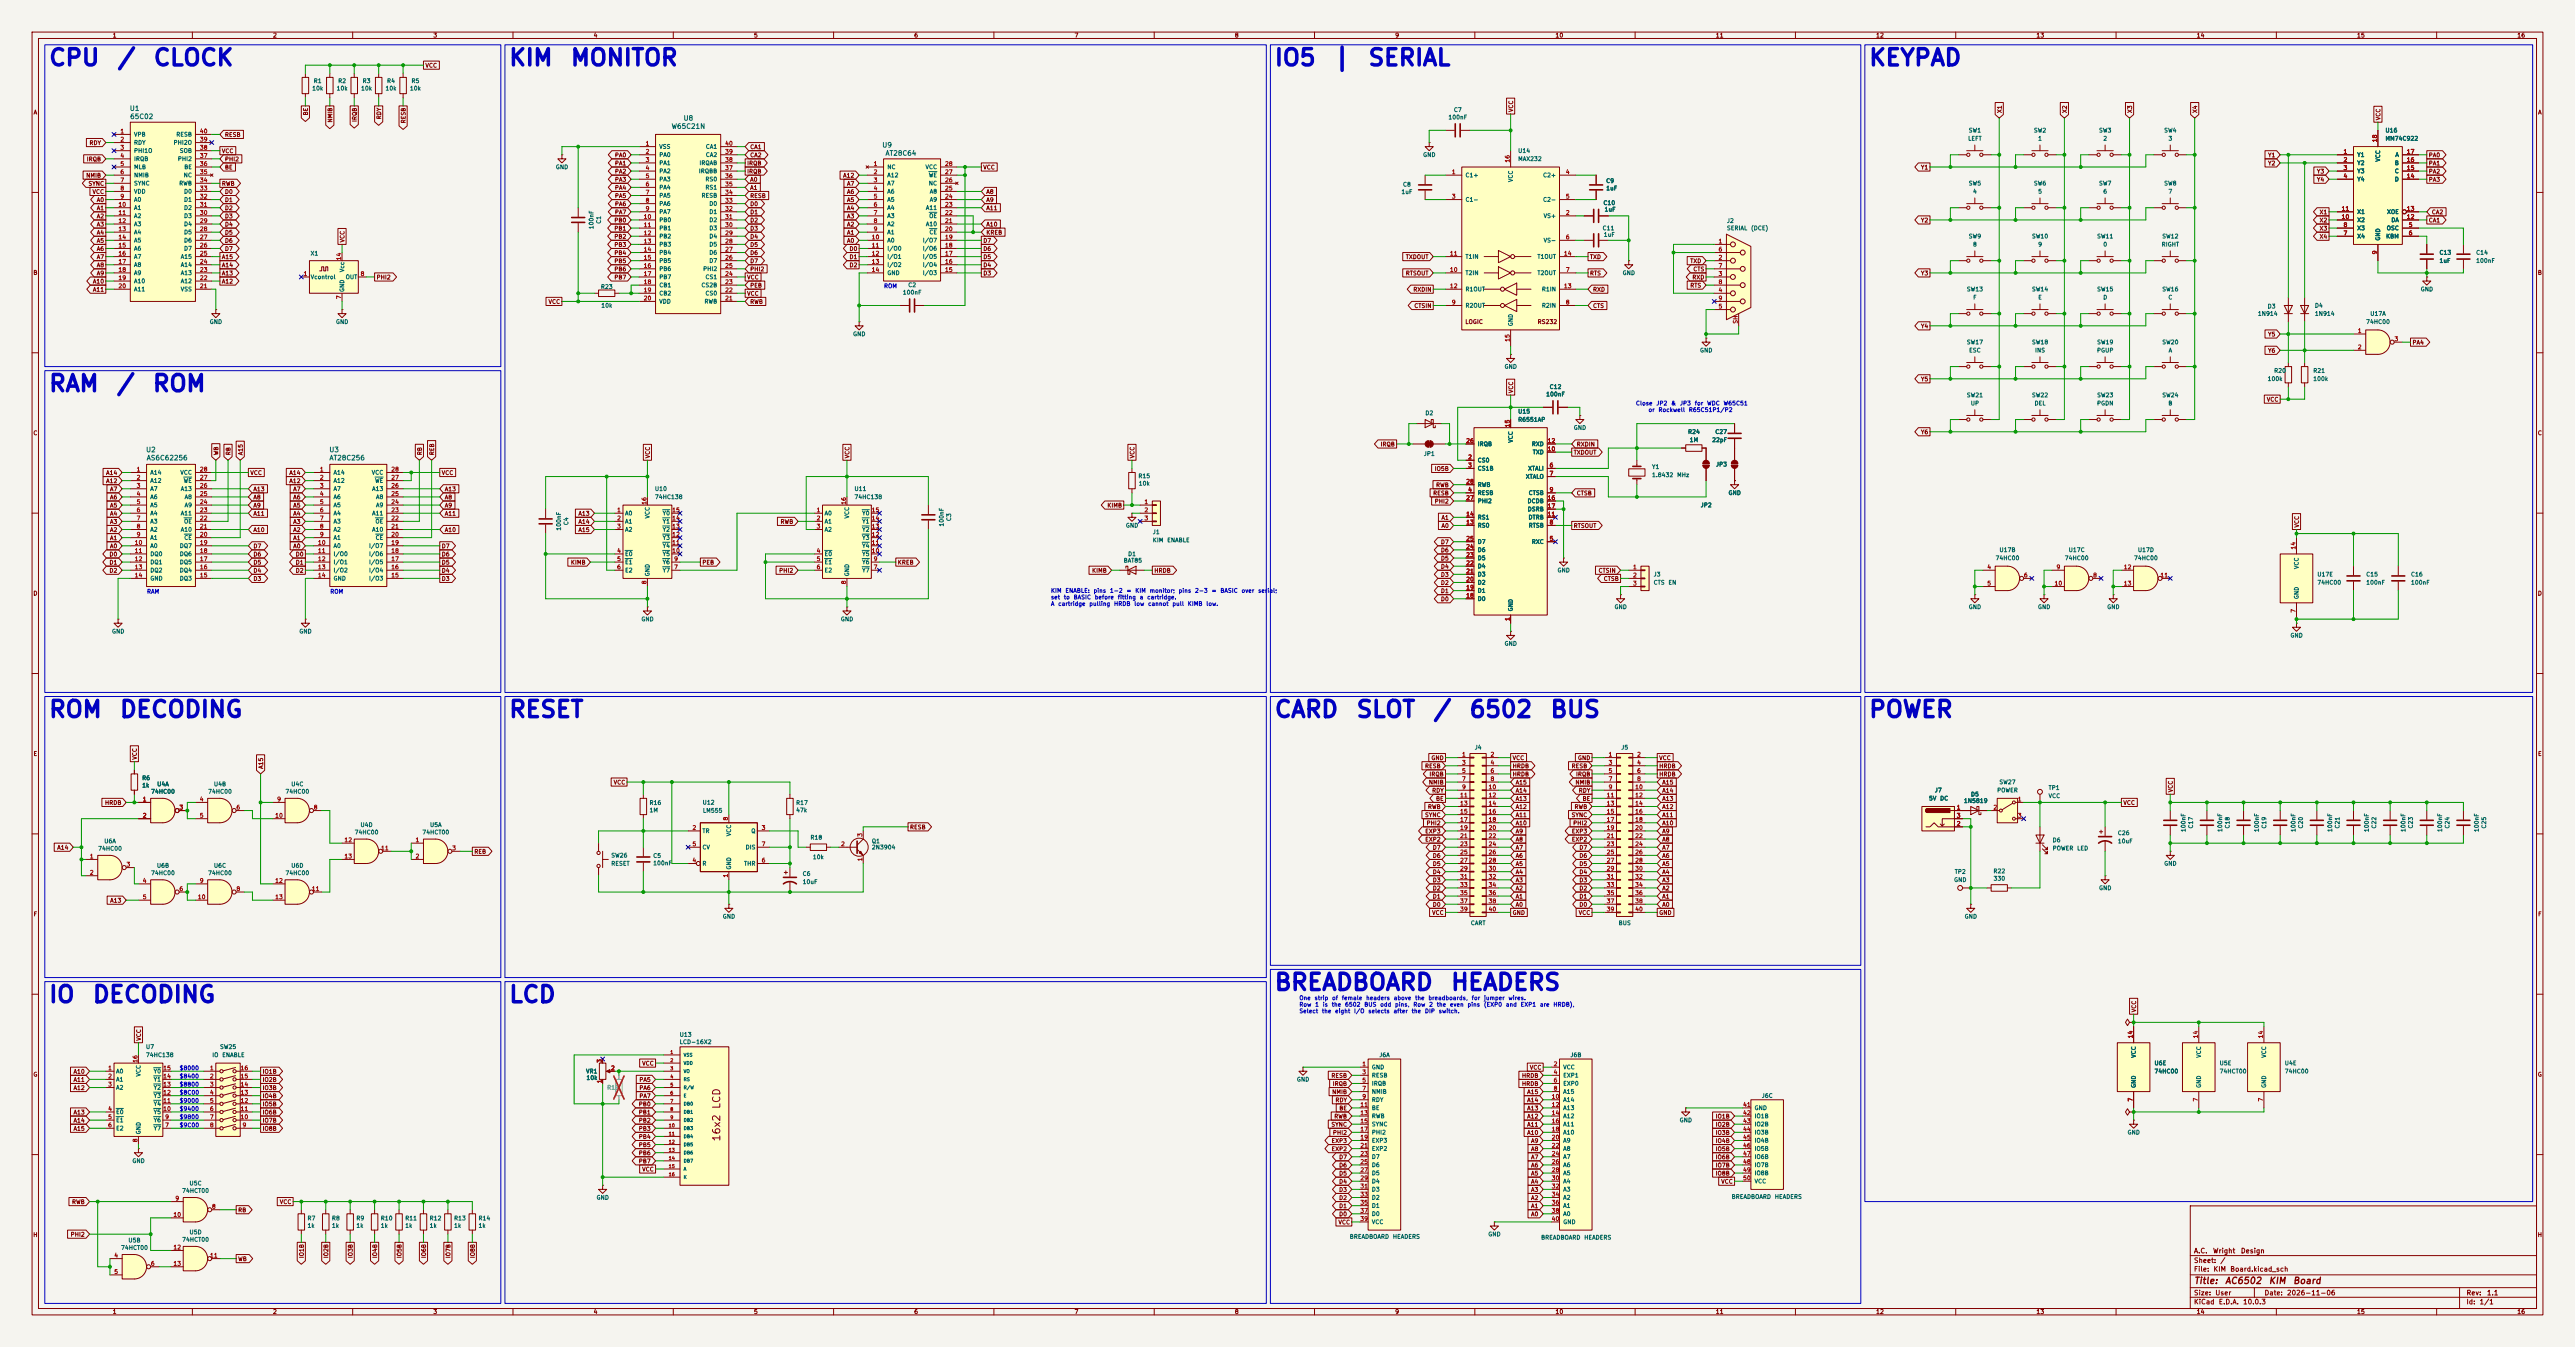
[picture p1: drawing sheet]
<svg xmlns="http://www.w3.org/2000/svg" width="803mm" height="420mm" viewBox="0 0 803 420" stroke-linecap="round" stroke-linejoin="round" font-family="sans-serif">
<defs><g id="words">
<g font-size="5.1" fill="#0000c2">
<text x="14.9" y="21.8">CPU</text>
<text x="36.3" y="21.8">/</text>
<text x="47.5" y="21.8">CLOCK</text>
<text x="158.4" y="21.8">KIM</text>
<text x="177.6" y="21.8">MONITOR</text>
<text x="397.2" y="21.8">IO5</text>
<text x="415.7" y="21.8">|</text>
<text x="426.4" y="21.8">SERIAL</text>
<text x="582.6" y="21.8">KEYPAD</text>
<text x="14.9" y="123.4">RAM</text>
<text x="36.1" y="123.4">/</text>
<text x="47.3" y="123.4">ROM</text>
<text x="14.9" y="225">ROM</text>
<text x="37" y="225">DECODING</text>
<text x="158.4" y="225">RESET</text>
<text x="397.2" y="225">CARD</text>
<text x="422.7" y="225">SLOT</text>
<text x="446.7" y="225">/</text>
<text x="458" y="225">6502</text>
<text x="483.2" y="225">BUS</text>
<text x="582.6" y="225">POWER</text>
<text x="397.2" y="310.1">BREADBOARD</text>
<text x="452.2" y="310.1">HEADERS</text>
<text x="14.9" y="313.9">IO</text>
<text x="28.6" y="313.9">DECODING</text>
<text x="158.4" y="313.9">LCD</text>
</g>
<text font-size="2.3" fill="#840000" x="225.2" y="356.1" transform="rotate(-90 225.2 356.1)">16x2 LCD</text>
<g font-size="2" fill="#840000">
<text x="684.2" y="400.8">Title:</text>
<text x="693.8" y="400.8">AC6502</text>
<text x="707.5" y="400.8">KIM</text>
<text x="715" y="400.8">Board</text>
</g>
<g font-size="1.5" fill="#006464">
<text x="40.3" y="34.9">U1</text>
<text x="40.4" y="37.5">65C02</text>
<text x="209.3" y="40.5">W65C21N</text>
<text x="213.1" y="38">U8</text>
<text x="275" y="46.4">U9</text>
<text x="276" y="48.9">AT28C64</text>
<text x="45.4" y="141.4">U2</text>
<text x="45.6" y="143.9">AS6C62256</text>
<text x="102.6" y="141.4">U3</text>
<text x="102.6" y="143.9">AT28C256</text>
</g>
<g font-size="1.5" fill="#840000">
<text x="684.1" y="394.1">Sheet:</text>
<text x="684.1" y="391.1">A.C.</text>
<text x="690.1" y="391.1">Wright</text>
<text x="692.4" y="394.1">/</text>
<text x="698.8" y="391.1">Design</text>
<text x="684.1" y="396.8">File:</text>
<text x="690.2" y="396.8">KIM</text>
<text x="695.5" y="396.8">Board.kicad_sch</text>
<text x="684.1" y="407">KiCad</text>
<text x="684.1" y="404.2">Size:</text>
<text x="690.8" y="404.2">User</text>
<text x="691.9" y="407">E.D.A.</text>
<text x="699.5" y="407">10.0.3</text>
<text x="706.1" y="404.2">Date:</text>
<text x="713.2" y="404.2">2026-11-06</text>
<text x="769.1" y="404.2">Rev:</text>
<text x="769.1" y="407">Id:</text>
<text x="773.2" y="407">1/1</text>
<text x="775.5" y="404.2">1.1</text>
</g>
<g font-size="1.3" fill="#840000">
<text x="35" y="12">1</text>
<text x="85" y="12">2</text>
<text x="135" y="12">3</text>
<text x="185" y="12">4</text>
<text x="235" y="12">5</text>
<text x="285" y="12">6</text>
<text x="335" y="12">7</text>
<text x="385" y="12">8</text>
<text x="435" y="12">9</text>
<text x="485" y="12">10</text>
<text x="535" y="12">11</text>
<text x="585" y="12">12</text>
<text x="635" y="12">13</text>
<text x="685" y="12">14</text>
<text x="735" y="12">15</text>
<text x="785" y="12">16</text>
<text x="132.6" y="21.4">VCC</text>
<text x="10.3" y="36">A</text>
<text x="472.2" y="35.1" transform="rotate(-90 472.2 35.1)">VCC</text>
<text x="624.6" y="35.4" transform="rotate(-90 624.6 35.4)">X1</text>
<text x="645" y="35.4" transform="rotate(-90 645 35.4)">X2</text>
<text x="665.3" y="35.4" transform="rotate(-90 665.3 35.4)">X3</text>
<text x="685.6" y="35.4" transform="rotate(-90 685.6 35.4)">X4</text>
<text x="791.5" y="36">A</text>
<text x="96.3" y="36.1" transform="rotate(-90 96.3 36.1)">BE</text>
<text x="103.9" y="38.4" transform="rotate(-90 103.9 38.4)">NMIB</text>
<text x="111.6" y="38.2" transform="rotate(-90 111.6 38.2)">IRQB</text>
<text x="119.2" y="37.3" transform="rotate(-90 119.2 37.3)">RDY</text>
<text x="126.8" y="38.6" transform="rotate(-90 126.8 38.6)">RESB</text>
<text x="742.7" y="37.6" transform="rotate(-90 742.7 37.6)">VCC</text>
<text x="27.8" y="45.5">RDY</text>
<text x="70" y="43">RESB</text>
<text x="233.8" y="46.8">CA1</text>
<text x="26.9" y="50.6">IRQB</text>
<text x="69.1" y="48.1">VCC</text>
<text x="70" y="53.1">BE</text>
<text x="70" y="50.6">PHI2</text>
<text x="191.6" y="49.3">PA0</text>
<text x="191.6" y="51.9">PA1</text>
<text x="232.9" y="51.9">IRQB</text>
<text x="233.8" y="49.3">CA2</text>
<text x="306.5" y="53.1">VCC</text>
<text x="599" y="53.1">Y1</text>
<text x="707.3" y="49.3">Y1</text>
<text x="707.3" y="51.9">Y2</text>
<text x="757.4" y="51.9">PA1</text>
<text x="757.4" y="49.3">PA0</text>
<text x="26.7" y="55.7">NMIB</text>
<text x="27.4" y="58.2">SYNC</text>
<text x="69.1" y="58.2">RWB</text>
<text x="191.6" y="59.5">PA4</text>
<text x="191.6" y="54.4">PA2</text>
<text x="191.6" y="56.9">PA3</text>
<text x="232.9" y="54.4">IRQB</text>
<text x="233.8" y="59.5">A1</text>
<text x="233.8" y="56.9">A0</text>
<text x="262.8" y="55.7">A12</text>
<text x="264" y="58.2">A7</text>
<text x="722.5" y="56.9">Y4</text>
<text x="722.5" y="54.4">Y3</text>
<text x="757.4" y="56.9">PA3</text>
<text x="757.4" y="54.4">PA2</text>
<text x="28.7" y="60.8">VCC</text>
<text x="30" y="65.8">A1</text>
<text x="30" y="63.3">A0</text>
<text x="70" y="65.8">D2</text>
<text x="70" y="60.8">D0</text>
<text x="70" y="63.3">D1</text>
<text x="191.6" y="62">PA5</text>
<text x="191.6" y="64.6">PA6</text>
<text x="233.8" y="62">RESB</text>
<text x="233.8" y="64.6">D0</text>
<text x="264" y="65.8">A4</text>
<text x="264" y="63.3">A5</text>
<text x="264" y="60.8">A6</text>
<text x="307.5" y="65.8">A11</text>
<text x="307.5" y="63.3">A9</text>
<text x="307.5" y="60.8">A8</text>
<text x="30" y="70.9">A3</text>
<text x="30" y="68.4">A2</text>
<text x="70" y="68.4">D3</text>
<text x="70" y="70.9">D4</text>
<text x="191.5" y="69.6">PB0</text>
<text x="191.6" y="67.1">PA7</text>
<text x="233.8" y="69.6">D2</text>
<text x="233.8" y="67.1">D1</text>
<text x="264" y="70.9">A2</text>
<text x="264" y="68.4">A3</text>
<text x="307.5" y="70.9">A10</text>
<text x="599" y="69.6">Y2</text>
<text x="723.3" y="67.1">X1</text>
<text x="723.3" y="69.6">X2</text>
<text x="757.4" y="69.6">CA1</text>
<text x="758.3" y="67.1">CA2</text>
<text x="30" y="76">A5</text>
<text x="30" y="73.5">A4</text>
<text x="70" y="76">D6</text>
<text x="70" y="73.5">D5</text>
<text x="107.7" y="75.7" transform="rotate(-90 107.7 75.7)">VCC</text>
<text x="191.5" y="74.7">PB2</text>
<text x="191.5" y="72.2">PB1</text>
<text x="191.5" y="77.3">PB3</text>
<text x="233.8" y="74.7">D4</text>
<text x="233.8" y="77.3">D5</text>
<text x="233.8" y="72.2">D3</text>
<text x="264" y="73.5">A1</text>
<text x="264" y="76">A0</text>
<text x="306.5" y="76">D7</text>
<text x="307.5" y="73.5">KREB</text>
<text x="723.3" y="72.2">X3</text>
<text x="723.3" y="74.7">X4</text>
<text x="30" y="78.5">A6</text>
<text x="30" y="81.1">A7</text>
<text x="30" y="83.6">A8</text>
<text x="69.1" y="81.1">A15</text>
<text x="69.1" y="83.6">A14</text>
<text x="70" y="78.5">D7</text>
<text x="191.5" y="82.3">PB5</text>
<text x="191.5" y="79.8">PB4</text>
<text x="233.8" y="82.3">D7</text>
<text x="233.8" y="79.8">D6</text>
<text x="264.8" y="81.1">D1</text>
<text x="264.8" y="78.5">D0</text>
<text x="264.8" y="83.6">D2</text>
<text x="306.5" y="81.1">D5</text>
<text x="306.5" y="83.6">D4</text>
<text x="306.5" y="78.5">D6</text>
<text x="438.3" y="81.1">TXDOUT</text>
<text x="495.8" y="81.1">TXD</text>
<text x="527.1" y="82.3">TXD</text>
<text x="10.3" y="86">B</text>
<text x="28.8" y="88.7">A10</text>
<text x="30" y="86.2">A9</text>
<text x="69.1" y="88.7">A12</text>
<text x="69.1" y="86.2">A13</text>
<text x="117.3" y="87.4">PHI2</text>
<text x="191.5" y="87.4">PB7</text>
<text x="191.5" y="84.9">PB6</text>
<text x="232.9" y="87.4">VCC</text>
<text x="233.8" y="84.9">PHI2</text>
<text x="233.8" y="90">PEB</text>
<text x="306.5" y="86.2">D3</text>
<text x="438.3" y="86.2">RTSOUT</text>
<text x="495.8" y="86.2">RTS</text>
<text x="527.1" y="90">RTS</text>
<text x="527.7" y="87.4">RXD</text>
<text x="528" y="84.9">CTS</text>
<text x="599" y="86.2">Y3</text>
<text x="791.4" y="86">B</text>
<text x="28.8" y="91.2">A11</text>
<text x="171" y="95">VCC</text>
<text x="232.9" y="92.5">VCC</text>
<text x="233.8" y="95">RWB</text>
<text x="440.7" y="91.2">RXDIN</text>
<text x="496.7" y="91.2">RXD</text>
<text x="441" y="96.3">CTSIN</text>
<text x="456.9" y="101.3">LOGIC</text>
<text x="479.4" y="101.3">RS232</text>
<text x="496.7" y="96.3">CTS</text>
<text x="599" y="102.7">Y4</text>
<text x="707.3" y="105.2">Y5</text>
<text x="752.3" y="107.7">PA4</text>
<text x="707.3" y="110.3">Y6</text>
<text x="599" y="119.2">Y5</text>
<text x="472.2" y="122.7" transform="rotate(-90 472.2 122.7)">VCC</text>
<text x="706.9" y="125.5">VCC</text>
<text x="10.3" y="136">C</text>
<text x="599" y="135.7">Y6</text>
<text x="791.4" y="136">C</text>
<text x="68.4" y="142.1" transform="rotate(-90 68.4 142.1)">WB</text>
<text x="72.2" y="142.1" transform="rotate(-90 72.2 142.1)">RB</text>
<text x="76" y="142.1" transform="rotate(-90 76 142.1)">A15</text>
<text x="131.9" y="142.1" transform="rotate(-90 131.9 142.1)">RB</text>
<text x="135.7" y="142.1" transform="rotate(-90 135.7 142.1)">REB</text>
<text x="203" y="143" transform="rotate(-90 203 143)">VCC</text>
<text x="265.2" y="143" transform="rotate(-90 265.2 143)">VCC</text>
<text x="354.1" y="143" transform="rotate(-90 354.1 143)">VCC</text>
<text x="430.5" y="139.5">IRQB</text>
<text x="490.7" y="142">TXDOUT</text>
<text x="491.6" y="139.5">RXDIN</text>
<text x="33" y="148.4">A14</text>
<text x="77.9" y="148.4">VCC</text>
<text x="90.1" y="148.4">A14</text>
<text x="137.6" y="148.4">VCC</text>
<text x="447.3" y="147.1">IO5B</text>
<text x="33" y="150.9">A12</text>
<text x="34.2" y="153.5">A7</text>
<text x="78.9" y="153.5">A13</text>
<text x="90.1" y="150.9">A12</text>
<text x="91.3" y="153.5">A7</text>
<text x="138.6" y="153.5">A13</text>
<text x="446.9" y="154.7">RESB</text>
<text x="447.8" y="152.2">RWB</text>
<text x="491.6" y="154.7">CTSB</text>
<text x="34.2" y="158.5">A5</text>
<text x="34.2" y="161.1">A4</text>
<text x="34.2" y="156">A6</text>
<text x="78.9" y="156">A8</text>
<text x="78.9" y="161.1">A11</text>
<text x="78.9" y="158.5">A9</text>
<text x="91.3" y="158.5">A5</text>
<text x="91.3" y="156">A6</text>
<text x="91.3" y="161.1">A4</text>
<text x="138.6" y="156">A8</text>
<text x="138.6" y="161.1">A11</text>
<text x="138.6" y="158.5">A9</text>
<text x="180.3" y="161.1">A13</text>
<text x="345.2" y="158.5">KIMB</text>
<text x="447.3" y="157.3">PHI2</text>
<text x="34.2" y="166.2">A2</text>
<text x="34.2" y="163.6">A3</text>
<text x="78.9" y="166.2">A10</text>
<text x="91.3" y="166.2">A2</text>
<text x="91.3" y="163.6">A3</text>
<text x="138.6" y="166.2">A10</text>
<text x="180.3" y="163.6">A14</text>
<text x="180.3" y="166.2">A15</text>
<text x="243.3" y="163.6">RWB</text>
<text x="449.5" y="164.9">A0</text>
<text x="449.5" y="162.4">A1</text>
<text x="490.7" y="164.9">RTSOUT</text>
<text x="717.3" y="164.6" transform="rotate(-90 717.3 164.6)">VCC</text>
<text x="34" y="173.8">D0</text>
<text x="34.2" y="168.7">A1</text>
<text x="34.2" y="171.2">A0</text>
<text x="78.9" y="173.8">D6</text>
<text x="78.9" y="171.2">D7</text>
<text x="91.3" y="168.7">A1</text>
<text x="91.3" y="171.2">A0</text>
<text x="92.1" y="173.8">D0</text>
<text x="137.6" y="171.2">D7</text>
<text x="137.6" y="173.8">D6</text>
<text x="449.3" y="172.5">D6</text>
<text x="449.3" y="170">D7</text>
<text x="34" y="176.3">D1</text>
<text x="34" y="178.9">D2</text>
<text x="78.9" y="176.3">D5</text>
<text x="78.9" y="178.9">D4</text>
<text x="92.1" y="178.9">D2</text>
<text x="92.1" y="176.3">D1</text>
<text x="137.6" y="178.9">D4</text>
<text x="137.6" y="176.3">D5</text>
<text x="177.9" y="176.3">KIMB</text>
<text x="218.9" y="176.3">PEB</text>
<text x="242.9" y="178.9">PHI2</text>
<text x="279.9" y="176.3">KREB</text>
<text x="340.5" y="178.9">KIMB</text>
<text x="359.9" y="178.9">HRDB</text>
<text x="449.3" y="177.6">D4</text>
<text x="449.3" y="175.1">D5</text>
<text x="498.4" y="178.9">CTSIN</text>
<text x="10.3" y="186">D</text>
<text x="78.9" y="181.4">D3</text>
<text x="137.6" y="181.4">D3</text>
<text x="449.3" y="182.7">D2</text>
<text x="449.3" y="180.1">D3</text>
<text x="449.3" y="185.2">D1</text>
<text x="500.1" y="181.4">CTSB</text>
<text x="791.4" y="186">D</text>
<text x="449.3" y="187.8">D0</text>
<text x="10.3" y="236">E</text>
<text x="43" y="237" transform="rotate(-90 43 237)">VCC</text>
<text x="82.3" y="239.9" transform="rotate(-90 82.3 239.9)">A15</text>
<text x="444.3" y="239.8">RESB</text>
<text x="446.3" y="237.3">GND</text>
<text x="471.6" y="239.8">HRDB</text>
<text x="471.6" y="237.3">VCC</text>
<text x="490" y="239.8">RESB</text>
<text x="492" y="237.3">GND</text>
<text x="517.4" y="239.8">HRDB</text>
<text x="517.4" y="237.3">VCC</text>
<text x="791.5" y="236">E</text>
<text x="191.3" y="244.9">VCC</text>
<text x="445.5" y="244.9">NMIB</text>
<text x="445.7" y="242.4">IRQB</text>
<text x="471.6" y="242.4">HRDB</text>
<text x="472.6" y="244.9">A15</text>
<text x="491.2" y="244.9">NMIB</text>
<text x="491.4" y="242.4">IRQB</text>
<text x="517.4" y="242.4">HRDB</text>
<text x="518.3" y="244.9">A15</text>
<text x="32.6" y="251.3">HRDB</text>
<text x="446.5" y="247.4">RDY</text>
<text x="447.8" y="250">BE</text>
<text x="472.6" y="250">A13</text>
<text x="472.6" y="247.4">A14</text>
<text x="492.3" y="247.4">RDY</text>
<text x="493.5" y="250">BE</text>
<text x="518.3" y="247.4">A14</text>
<text x="518.3" y="250">A13</text>
<text x="662.1" y="251.3">VCC</text>
<text x="678" y="247.2" transform="rotate(-90 678 247.2)">VCC</text>
<text x="444.3" y="255.1">SYNC</text>
<text x="444.8" y="257.6">PHI2</text>
<text x="445.2" y="252.5">RWB</text>
<text x="472.6" y="257.6">A10</text>
<text x="472.6" y="255.1">A11</text>
<text x="472.6" y="252.5">A12</text>
<text x="490" y="255.1">SYNC</text>
<text x="490.5" y="257.6">PHI2</text>
<text x="490.9" y="252.5">RWB</text>
<text x="518.3" y="257.6">A10</text>
<text x="518.3" y="252.5">A12</text>
<text x="518.3" y="255.1">A11</text>
<text x="283.7" y="258.9">RESB</text>
<text x="444.4" y="262.7">EXP2</text>
<text x="444.4" y="260.1">EXP3</text>
<text x="472.6" y="260.1">A9</text>
<text x="472.6" y="262.7">A8</text>
<text x="490.1" y="262.7">EXP2</text>
<text x="490.1" y="260.1">EXP3</text>
<text x="518.3" y="262.7">A8</text>
<text x="518.3" y="260.1">A9</text>
<text x="17.7" y="265.2">A14</text>
<text x="147.8" y="266.5">REB</text>
<text x="446.7" y="267.8">D6</text>
<text x="446.7" y="265.2">D7</text>
<text x="472.6" y="267.8">A6</text>
<text x="472.6" y="265.2">A7</text>
<text x="492.5" y="265.2">D7</text>
<text x="492.5" y="267.8">D6</text>
<text x="518.3" y="265.2">A7</text>
<text x="518.3" y="267.8">A6</text>
<text x="446.7" y="275.4">D3</text>
<text x="446.7" y="272.8">D4</text>
<text x="446.7" y="270.3">D5</text>
<text x="472.6" y="275.4">A3</text>
<text x="472.6" y="272.8">A4</text>
<text x="472.6" y="270.3">A5</text>
<text x="492.5" y="270.3">D5</text>
<text x="492.5" y="272.8">D4</text>
<text x="492.5" y="275.4">D3</text>
<text x="518.3" y="275.4">A3</text>
<text x="518.3" y="272.8">A4</text>
<text x="518.3" y="270.3">A5</text>
<text x="34.2" y="281.7">A13</text>
<text x="446.7" y="280.5">D1</text>
<text x="446.7" y="277.9">D2</text>
<text x="472.6" y="277.9">A2</text>
<text x="472.6" y="280.5">A1</text>
<text x="492.5" y="277.9">D2</text>
<text x="492.5" y="280.5">D1</text>
<text x="518.3" y="280.5">A1</text>
<text x="518.3" y="277.9">A2</text>
<text x="10.3" y="286">F</text>
<text x="446.5" y="285.5">VCC</text>
<text x="446.7" y="283">D0</text>
<text x="471.6" y="285.5">GND</text>
<text x="472.6" y="283">A0</text>
<text x="492.3" y="285.5">VCC</text>
<text x="492.5" y="283">D0</text>
<text x="517.4" y="285.5">GND</text>
<text x="518.3" y="283">A0</text>
<text x="791.5" y="286">F</text>
<text x="666.5" y="315.8" transform="rotate(-90 666.5 315.8)">VCC</text>
<text x="44.2" y="324.6" transform="rotate(-90 44.2 324.6)">VCC</text>
<text x="10.3" y="336">G</text>
<text x="22.8" y="335.1">A10</text>
<text x="81.8" y="335.1">IO1B</text>
<text x="200.2" y="332.5">VCC</text>
<text x="477" y="333.8">VCC</text>
<text x="791.4" y="336">G</text>
<text x="22.8" y="340.2">A12</text>
<text x="22.8" y="337.6">A11</text>
<text x="81.8" y="340.2">IO3B</text>
<text x="81.8" y="337.6">IO2B</text>
<text x="199.3" y="337.6">PA5</text>
<text x="199.3" y="340.2">PA6</text>
<text x="415.1" y="336.3">RESB</text>
<text x="415.4" y="341.4">NMIB</text>
<text x="415.5" y="338.9">IRQB</text>
<text x="474.6" y="336.3">HRDB</text>
<text x="474.6" y="338.9">HRDB</text>
<text x="476.2" y="341.4">A15</text>
<text x="22.8" y="347.8">A13</text>
<text x="81.8" y="347.8">IO6B</text>
<text x="81.8" y="345.2">IO5B</text>
<text x="81.8" y="342.7">IO4B</text>
<text x="199.1" y="345.2">PB0</text>
<text x="199.1" y="347.8">PB1</text>
<text x="199.3" y="342.7">PA7</text>
<text x="416.4" y="344">RDY</text>
<text x="417.6" y="346.5">BE</text>
<text x="476.2" y="346.5">A13</text>
<text x="476.2" y="344">A14</text>
<text x="22.8" y="352.9">A15</text>
<text x="22.8" y="350.3">A14</text>
<text x="81.8" y="350.3">IO7B</text>
<text x="81.8" y="352.9">IO8B</text>
<text x="199.1" y="352.9">PB3</text>
<text x="199.1" y="350.3">PB2</text>
<text x="415.1" y="351.6">SYNC</text>
<text x="416" y="349">RWB</text>
<text x="476.2" y="351.6">A11</text>
<text x="476.2" y="349">A12</text>
<text x="535" y="349">IO1B</text>
<text x="535" y="351.6">IO2B</text>
<text x="199.1" y="357.9">PB5</text>
<text x="199.1" y="355.4">PB4</text>
<text x="415.2" y="356.7">EXP3</text>
<text x="415.2" y="359.2">EXP2</text>
<text x="415.6" y="354.1">PHI2</text>
<text x="476.2" y="354.1">A10</text>
<text x="477.4" y="356.7">A9</text>
<text x="477.4" y="359.2">A8</text>
<text x="535" y="359.2">IO5B</text>
<text x="535" y="354.1">IO3B</text>
<text x="535" y="356.7">IO4B</text>
<text x="199.1" y="363">PB7</text>
<text x="199.1" y="360.5">PB6</text>
<text x="200.2" y="365.6">VCC</text>
<text x="417.5" y="364.3">D6</text>
<text x="417.5" y="361.7">D7</text>
<text x="477.4" y="364.3">A6</text>
<text x="477.4" y="361.7">A7</text>
<text x="535" y="364.3">IO7B</text>
<text x="535" y="361.7">IO6B</text>
<text x="417.5" y="371.9">D3</text>
<text x="417.5" y="369.4">D4</text>
<text x="417.5" y="366.8">D5</text>
<text x="477.4" y="366.8">A5</text>
<text x="477.4" y="371.9">A3</text>
<text x="477.4" y="369.4">A4</text>
<text x="535" y="366.8">IO8B</text>
<text x="536.7" y="369.4">VCC</text>
<text x="22.3" y="375.7">RWB</text>
<text x="87.1" y="375.7">VCC</text>
<text x="417.5" y="374.4">D2</text>
<text x="417.5" y="377">D1</text>
<text x="477.4" y="374.4">A2</text>
<text x="477.4" y="377">A1</text>
<text x="74.1" y="378.3">RB</text>
<text x="417.3" y="382.1">VCC</text>
<text x="417.5" y="379.5">D0</text>
<text x="477.4" y="379.5">A0</text>
<text x="10.2" y="386">H</text>
<text x="21.9" y="385.9">PHI2</text>
<text x="791.4" y="386">H</text>
<text x="74.1" y="393.5">WB</text>
<text x="95" y="392.4" transform="rotate(-90 95 392.4)">IO1B</text>
<text x="102.7" y="392.4" transform="rotate(-90 102.7 392.4)">IO2B</text>
<text x="110.3" y="392.4" transform="rotate(-90 110.3 392.4)">IO3B</text>
<text x="117.9" y="392.4" transform="rotate(-90 117.9 392.4)">IO4B</text>
<text x="125.5" y="392.4" transform="rotate(-90 125.5 392.4)">IO5B</text>
<text x="133.1" y="392.4" transform="rotate(-90 133.1 392.4)">IO6B</text>
<text x="140.8" y="392.4" transform="rotate(-90 140.8 392.4)">IO7B</text>
<text x="148.4" y="392.4" transform="rotate(-90 148.4 392.4)">IO8B</text>
<text x="35" y="410">1</text>
<text x="85" y="410">2</text>
<text x="135" y="410">3</text>
<text x="185" y="410">4</text>
<text x="235" y="410">5</text>
<text x="285" y="410">6</text>
<text x="335" y="410">7</text>
<text x="385" y="410">8</text>
<text x="435" y="410">9</text>
<text x="485" y="410">10</text>
<text x="535" y="410">11</text>
<text x="585" y="410">12</text>
<text x="635" y="410">13</text>
<text x="685" y="410">14</text>
<text x="735" y="410">15</text>
<text x="785" y="410">16</text>
</g>
<g font-size="1.3" fill="#006464">
<text x="97.2" y="28.5">10k</text>
<text x="97.7" y="26.2">R1</text>
<text x="104.9" y="28.5">10k</text>
<text x="105.3" y="26.2">R2</text>
<text x="112.5" y="28.5">10k</text>
<text x="113" y="26.2">R3</text>
<text x="120.1" y="28.5">10k</text>
<text x="120.6" y="26.2">R4</text>
<text x="127.7" y="28.5">10k</text>
<text x="128.2" y="26.2">R5</text>
<text x="453.3" y="35.2">C7</text>
<text x="451.6" y="37.5">100nF</text>
<text x="613.9" y="41.6">SW1</text>
<text x="634.2" y="41.6">SW2</text>
<text x="654.6" y="41.6">SW3</text>
<text x="674.9" y="41.6">SW4</text>
<text x="743.9" y="41.6">U16</text>
<text x="41.7" y="42.9">VPB</text>
<text x="41.7" y="45.4">RDY</text>
<text x="41.7" y="48">PHI1O</text>
<text x="54" y="45.4">PHI2O</text>
<text x="54.8" y="42.9">RESB</text>
<text x="55.9" y="48">SOB</text>
<text x="205.5" y="46.7">VSS</text>
<text x="220" y="46.7">CA1</text>
<text x="473.4" y="48">U14</text>
<text x="613.7" y="44.2">LEFT</text>
<text x="635.6" y="44.2">1</text>
<text x="655.9" y="44.2">2</text>
<text x="676.2" y="44.2">3</text>
<text x="743.9" y="44.2">MM74C922</text>
<text x="41.7" y="50.5">IRQB</text>
<text x="41.7" y="53">MLB</text>
<text x="55.3" y="50.5">PHI2</text>
<text x="57.3" y="53">BE</text>
<text x="173.2" y="53">GND</text>
<text x="205.5" y="49.2">PA0</text>
<text x="205.5" y="51.8">PA1</text>
<text x="218" y="51.8">IRQAB</text>
<text x="220" y="49.2">CA2</text>
<text x="276.6" y="53">NC</text>
<text x="288.5" y="53">VCC</text>
<text x="443.7" y="49.2">GND</text>
<text x="473.4" y="50.5">MAX232</text>
<text x="735.1" y="49.2">Y1</text>
<text x="735.1" y="51.8">Y2</text>
<text x="742.7" y="50.6" transform="rotate(-90 742.7 50.6)">VCC</text>
<text x="746.8" y="51.8">B</text>
<text x="747" y="49.2">A</text>
<text x="41.7" y="55.6">NMIB</text>
<text x="41.7" y="58.1">SYNC</text>
<text x="55.7" y="58.1">RWB</text>
<text x="57.1" y="55.6">NC</text>
<text x="205.5" y="54.3">PA2</text>
<text x="205.5" y="56.9">PA3</text>
<text x="205.5" y="59.4">PA4</text>
<text x="217.8" y="54.3">IRQBB</text>
<text x="219.9" y="59.4">RS1</text>
<text x="219.9" y="56.9">RS0</text>
<text x="276.6" y="55.6">A12</text>
<text x="276.6" y="58.1">A7</text>
<text x="289.6" y="58.1">NC</text>
<text x="289.6" y="55.6">WE</text>
<text x="437.4" y="58.5">C8</text>
<text x="456.9" y="55.6">C1+</text>
<text x="472.1" y="56.9" transform="rotate(-90 472.1 56.9)">VCC</text>
<text x="481.1" y="55.6">C2+</text>
<text x="500.8" y="57.4">C9</text>
<text x="500.8" y="59.6">1uF</text>
<text x="613.9" y="58.1">SW5</text>
<text x="634.2" y="58.1">SW6</text>
<text x="654.6" y="58.1">SW7</text>
<text x="674.9" y="58.1">SW8</text>
<text x="735.1" y="54.3">Y3</text>
<text x="735.1" y="56.9">Y4</text>
<text x="746.8" y="56.9">D</text>
<text x="746.8" y="54.3">C</text>
<text x="41.7" y="60.7">VDD</text>
<text x="41.7" y="63.2">A0</text>
<text x="41.7" y="65.7">A1</text>
<text x="57.3" y="65.7">D2</text>
<text x="57.3" y="63.2">D1</text>
<text x="57.3" y="60.7">D0</text>
<text x="205.5" y="61.9">PA5</text>
<text x="205.5" y="64.5">PA6</text>
<text x="218.7" y="61.9">RESB</text>
<text x="221.1" y="64.5">D0</text>
<text x="276.6" y="60.7">A6</text>
<text x="276.6" y="63.2">A5</text>
<text x="276.6" y="65.7">A4</text>
<text x="288.6" y="65.7">A11</text>
<text x="289.9" y="63.2">A9</text>
<text x="289.9" y="60.7">A8</text>
<text x="437" y="60.8">1uF</text>
<text x="456.9" y="63.2">C1-</text>
<text x="481.1" y="63.2">C2-</text>
<text x="500" y="64.2">C10</text>
<text x="615.2" y="60.7">4</text>
<text x="635.6" y="60.7">5</text>
<text x="655.9" y="60.7">6</text>
<text x="676.2" y="60.7">7</text>
<text x="41.7" y="68.3">A2</text>
<text x="41.7" y="70.8">A3</text>
<text x="57.3" y="70.8">D4</text>
<text x="57.3" y="68.3">D3</text>
<text x="185.4" y="71.6" transform="rotate(-90 185.4 71.6)">100nF</text>
<text x="187.7" y="69.9" transform="rotate(-90 187.7 69.9)">C1</text>
<text x="205.5" y="67">PA7</text>
<text x="205.5" y="69.6">PB0</text>
<text x="221.1" y="69.6">D2</text>
<text x="221.1" y="67">D1</text>
<text x="276.6" y="68.3">A3</text>
<text x="276.6" y="70.8">A2</text>
<text x="288.6" y="70.8">A10</text>
<text x="289.7" y="68.3">OE</text>
<text x="481.3" y="68.3">VS+</text>
<text x="500.3" y="66.2">1uF</text>
<text x="538.5" y="69.8">J2</text>
<text x="735.1" y="69.6">X2</text>
<text x="735.1" y="67">X1</text>
<text x="744.4" y="67">XOE</text>
<text x="745.7" y="69.6">DA</text>
<text x="41.7" y="73.4">A4</text>
<text x="41.7" y="75.9">A5</text>
<text x="57.3" y="75.9">D6</text>
<text x="57.3" y="73.4">D5</text>
<text x="205.5" y="72.1">PB1</text>
<text x="205.5" y="74.6">PB2</text>
<text x="205.5" y="77.2">PB3</text>
<text x="221.1" y="77.2">D5</text>
<text x="221.1" y="74.6">D4</text>
<text x="221.1" y="72.1">D3</text>
<text x="276.6" y="73.4">A1</text>
<text x="276.6" y="75.9">A0</text>
<text x="287.7" y="75.9">I/O7</text>
<text x="289.7" y="73.4">CE</text>
<text x="481.3" y="75.9">VS-</text>
<text x="499.7" y="72.1">C11</text>
<text x="500.1" y="74.1">1uF</text>
<text x="538.5" y="72.1">SERIAL</text>
<text x="546" y="72.1">(DCE)</text>
<text x="613.9" y="74.6">SW9</text>
<text x="615.2" y="77.2">8</text>
<text x="633.6" y="74.6">SW10</text>
<text x="635.6" y="77.2">9</text>
<text x="653.9" y="74.6">SW11</text>
<text x="655.9" y="77.2">0</text>
<text x="674.1" y="77.2">RIGHT</text>
<text x="674.3" y="74.6">SW12</text>
<text x="735.1" y="74.6">X4</text>
<text x="735.1" y="72.1">X3</text>
<text x="742.7" y="75.2" transform="rotate(-90 742.7 75.2)">GND</text>
<text x="744.1" y="74.6">KBM</text>
<text x="744.3" y="72.1">OSC</text>
<text x="41.7" y="78.4">A6</text>
<text x="41.7" y="81">A7</text>
<text x="41.7" y="83.5">A8</text>
<text x="56.2" y="83.5">A14</text>
<text x="56.2" y="81">A15</text>
<text x="57.3" y="78.4">D7</text>
<text x="96.7" y="80">X1</text>
<text x="205.5" y="79.7">PB4</text>
<text x="205.5" y="82.3">PB5</text>
<text x="221.1" y="82.3">D7</text>
<text x="221.1" y="79.7">D6</text>
<text x="276.6" y="78.4">I/O0</text>
<text x="276.6" y="81">I/O1</text>
<text x="276.6" y="83.5">I/O2</text>
<text x="287.7" y="83.5">I/O4</text>
<text x="287.7" y="81">I/O5</text>
<text x="287.7" y="78.4">I/O6</text>
<text x="456.9" y="81">T1IN</text>
<text x="479.4" y="81">T1OUT</text>
<text x="760.7" y="82.3">1uF</text>
<text x="760.7" y="79.7">C13</text>
<text x="772.2" y="82.3">100nF</text>
<text x="772.2" y="79.7">C14</text>
<text x="41.7" y="86.1">A9</text>
<text x="41.7" y="88.6">A10</text>
<text x="56.2" y="88.6">A12</text>
<text x="56.2" y="86.1">A13</text>
<text x="96.8" y="87.3">Vcontrol</text>
<text x="107.7" y="85" transform="rotate(-90 107.7 85)">Vcc</text>
<text x="107.7" y="87.3">OUT</text>
<text x="205.5" y="84.8">PB6</text>
<text x="205.5" y="87.3">PB7</text>
<text x="205.5" y="89.9">CB1</text>
<text x="218.6" y="89.9">CS2B</text>
<text x="219.2" y="84.8">PHI2</text>
<text x="219.9" y="87.3">CS1</text>
<text x="276.6" y="86.1">GND</text>
<text x="283.1" y="89.8">C2</text>
<text x="287.7" y="86.1">I/O3</text>
<text x="456.9" y="86.1">T2IN</text>
<text x="479.4" y="86.1">T2OUT</text>
<text x="506" y="86.1">GND</text>
<text x="41.7" y="91.1">A11</text>
<text x="56.2" y="91.1">VSS</text>
<text x="107.7" y="91.2" transform="rotate(-90 107.7 91.2)">GND</text>
<text x="187.3" y="90.4">R23</text>
<text x="205.5" y="92.4">CB2</text>
<text x="205.5" y="95">VDD</text>
<text x="219.6" y="95">RWB</text>
<text x="219.9" y="92.4">CS0</text>
<text x="281.4" y="92.1">100nF</text>
<text x="456.9" y="91.1">R1OUT</text>
<text x="480.8" y="91.1">R1IN</text>
<text x="613.3" y="91.1">SW13</text>
<text x="615.3" y="93.7">F</text>
<text x="633.6" y="91.1">SW14</text>
<text x="635.6" y="93.7">E</text>
<text x="653.9" y="91.1">SW15</text>
<text x="655.9" y="93.7">D</text>
<text x="674.3" y="91.1">SW16</text>
<text x="676.2" y="93.7">C</text>
<text x="754.9" y="91.1">GND</text>
<text x="65.3" y="101.3">GND</text>
<text x="104.6" y="101.3">GND</text>
<text x="187.4" y="96.2">10k</text>
<text x="456.9" y="96.2">R2OUT</text>
<text x="472.1" y="101.9" transform="rotate(-90 472.1 101.9)">GND</text>
<text x="480.8" y="96.2">R2IN</text>
<text x="704.1" y="98.8">1N914</text>
<text x="707.1" y="96.5">D3</text>
<text x="721.9" y="96.2">D4</text>
<text x="721.9" y="98.8">1N914</text>
<text x="737.9" y="101.3">74HC00</text>
<text x="739.2" y="98.8">U17A</text>
<text x="265.9" y="105.1">GND</text>
<text x="613.3" y="107.7">SW17</text>
<text x="633.6" y="107.7">SW18</text>
<text x="653.9" y="107.7">SW19</text>
<text x="674.3" y="107.7">SW20</text>
<text x="530.1" y="110.2">GND</text>
<text x="614" y="110.2">ESC</text>
<text x="634.6" y="110.2">INS</text>
<text x="653.9" y="110.2">PGUP</text>
<text x="676.3" y="110.2">A</text>
<text x="469.1" y="115.3">GND</text>
<text x="707.1" y="119.1">100k</text>
<text x="709.2" y="116.5">R20</text>
<text x="721.4" y="116.5">R21</text>
<text x="721.4" y="119.1">100k</text>
<text x="482.1" y="123.9">100nF</text>
<text x="483.2" y="121.6">C12</text>
<text x="613.3" y="124.2">SW21</text>
<text x="633.6" y="124.2">SW22</text>
<text x="653.9" y="124.2">SW23</text>
<text x="674.3" y="124.2">SW24</text>
<text x="444.4" y="129.7">D2</text>
<text x="473.4" y="129.2">U15</text>
<text x="473.4" y="131.8">R6551AP</text>
<text x="614.5" y="126.7">UP</text>
<text x="634.4" y="126.7">DEL</text>
<text x="653.9" y="126.7">PGDN</text>
<text x="676.2" y="126.7">B</text>
<text x="490.7" y="134.3">GND</text>
<text x="526.4" y="135.6">R24</text>
<text x="534.8" y="135.6">C27</text>
<text x="443.9" y="142.4">JP1</text>
<text x="460.8" y="139.4">IRQB</text>
<text x="472.1" y="138.2" transform="rotate(-90 472.1 138.2)">VCC</text>
<text x="477.6" y="139.4">RXD</text>
<text x="477.9" y="141.9">TXD</text>
<text x="526.9" y="138.1">1M</text>
<text x="533.9" y="138.1">22pF</text>
<text x="46.7" y="148.3">A14</text>
<text x="56.1" y="148.3">VCC</text>
<text x="103.9" y="148.3">A14</text>
<text x="115.8" y="148.3">VCC</text>
<text x="354.9" y="149.4">R15</text>
<text x="460.8" y="144.5">CS0</text>
<text x="460.8" y="147">CS1B</text>
<text x="475.8" y="149.6">XTALO</text>
<text x="476.5" y="147">XTALI</text>
<text x="515.1" y="146.5">Y1</text>
<text x="515.1" y="149.1">1.8432</text>
<text x="522.9" y="149.1">MHz</text>
<text x="535.1" y="145.8">JP3</text>
<text x="46.7" y="150.8">A12</text>
<text x="46.7" y="153.4">A7</text>
<text x="46.7" y="155.9">A6</text>
<text x="56.2" y="153.4">A13</text>
<text x="57.1" y="150.8">WE</text>
<text x="57.4" y="155.9">A8</text>
<text x="103.9" y="150.8">A12</text>
<text x="103.9" y="153.4">A7</text>
<text x="103.9" y="155.9">A6</text>
<text x="115.9" y="153.4">A13</text>
<text x="116.8" y="150.8">WE</text>
<text x="117.1" y="155.9">A8</text>
<text x="204.1" y="153.4">U10</text>
<text x="204.1" y="155.9">74HC138</text>
<text x="266.4" y="153.4">U11</text>
<text x="266.4" y="155.9">74HC138</text>
<text x="355" y="151.7">10k</text>
<text x="460.8" y="154.6">RESB</text>
<text x="460.8" y="152.1">RWB</text>
<text x="476.7" y="154.6">CTSB</text>
<text x="539" y="154.6">GND</text>
<text x="46.7" y="158.5">A5</text>
<text x="46.7" y="161">A4</text>
<text x="56.2" y="161">A11</text>
<text x="57.4" y="158.5">A9</text>
<text x="103.9" y="158.5">A5</text>
<text x="103.9" y="161">A4</text>
<text x="115.9" y="161">A11</text>
<text x="117.1" y="158.5">A9</text>
<text x="194.8" y="161">A0</text>
<text x="202.9" y="161.8" transform="rotate(-90 202.9 161.8)">VCC</text>
<text x="206.5" y="161">Y0</text>
<text x="257" y="161">A0</text>
<text x="265.1" y="161.8" transform="rotate(-90 265.1 161.8)">VCC</text>
<text x="268.8" y="161">Y0</text>
<text x="460.8" y="157.2">PHI2</text>
<text x="476.3" y="157.2">DCDB</text>
<text x="476.4" y="159.7">DSRB</text>
<text x="530.3" y="158.5">JP2</text>
<text x="46.7" y="163.5">A3</text>
<text x="46.7" y="166.1">A2</text>
<text x="56.2" y="166.1">A10</text>
<text x="57.3" y="163.5">OE</text>
<text x="103.9" y="163.5">A3</text>
<text x="103.9" y="166.1">A2</text>
<text x="115.9" y="166.1">A10</text>
<text x="117" y="163.5">OE</text>
<text x="175.2" y="165.6" transform="rotate(-90 175.2 165.6)">100nF</text>
<text x="177.6" y="163.9" transform="rotate(-90 177.6 163.9)">C4</text>
<text x="194.8" y="163.5">A1</text>
<text x="194.8" y="166.1">A2</text>
<text x="206.5" y="166.1">Y2</text>
<text x="206.5" y="163.5">Y1</text>
<text x="257" y="163.5">A1</text>
<text x="257" y="166.1">A2</text>
<text x="268.8" y="166.1">Y2</text>
<text x="268.8" y="163.5">Y1</text>
<text x="294.6" y="164.3" transform="rotate(-90 294.6 164.3)">100nF</text>
<text x="296.9" y="162.6" transform="rotate(-90 296.9 162.6)">C3</text>
<text x="351" y="164.8">GND</text>
<text x="359.4" y="166.8">J1</text>
<text x="460.8" y="164.8">RS0</text>
<text x="460.8" y="162.3">RS1</text>
<text x="476.6" y="162.3">DTRB</text>
<text x="476.7" y="164.8">RTSB</text>
<text x="46.7" y="168.6">A1</text>
<text x="46.7" y="171.2">A0</text>
<text x="46.7" y="173.7">DQ0</text>
<text x="55.9" y="173.7">DQ6</text>
<text x="55.9" y="171.2">DQ7</text>
<text x="57.3" y="168.6">CE</text>
<text x="103.9" y="168.6">A1</text>
<text x="103.9" y="171.2">A0</text>
<text x="103.9" y="173.7">I/O0</text>
<text x="115" y="173.7">I/O6</text>
<text x="115" y="171.2">I/O7</text>
<text x="117" y="168.6">CE</text>
<text x="194.8" y="173.7">E0</text>
<text x="206.5" y="173.7">Y5</text>
<text x="206.5" y="171.2">Y4</text>
<text x="206.5" y="168.6">Y3</text>
<text x="257" y="173.7">E0</text>
<text x="268.8" y="173.7">Y5</text>
<text x="268.8" y="171.2">Y4</text>
<text x="268.8" y="168.6">Y3</text>
<text x="351.7" y="173.7">D1</text>
<text x="359.4" y="169.4">KIM</text>
<text x="363.9" y="169.4">ENABLE</text>
<text x="460.8" y="172.4">D6</text>
<text x="460.8" y="169.9">D7</text>
<text x="477.6" y="169.9">RXC</text>
<text x="623.5" y="172.4">U17B</text>
<text x="645.1" y="172.4">U17C</text>
<text x="666.7" y="172.4">U17D</text>
<text x="46.7" y="176.2">DQ1</text>
<text x="46.7" y="178.8">DQ2</text>
<text x="55.9" y="178.8">DQ4</text>
<text x="55.9" y="176.2">DQ5</text>
<text x="103.9" y="176.2">I/O1</text>
<text x="103.9" y="178.8">I/O2</text>
<text x="115" y="178.8">I/O4</text>
<text x="115" y="176.2">I/O5</text>
<text x="194.8" y="176.2">E1</text>
<text x="194.8" y="178.8">E2</text>
<text x="202.9" y="179.8" transform="rotate(-90 202.9 179.8)">GND</text>
<text x="206.5" y="178.8">Y7</text>
<text x="206.5" y="176.2">Y6</text>
<text x="257" y="176.2">E1</text>
<text x="257" y="178.8">E2</text>
<text x="265.1" y="179.8" transform="rotate(-90 265.1 179.8)">GND</text>
<text x="268.8" y="178.8">Y7</text>
<text x="268.8" y="176.2">Y6</text>
<text x="350.3" y="175.7">BAT85</text>
<text x="460.8" y="177.5">D4</text>
<text x="460.8" y="175">D5</text>
<text x="485.6" y="178.8">GND</text>
<text x="622.3" y="175">74HC00</text>
<text x="643.9" y="175">74HC00</text>
<text x="665.5" y="175">74HC00</text>
<text x="717.3" y="177.6" transform="rotate(-90 717.3 177.6)">VCC</text>
<text x="46.7" y="181.3">GND</text>
<text x="55.9" y="181.3">DQ3</text>
<text x="103.9" y="181.3">GND</text>
<text x="115" y="181.3">I/O3</text>
<text x="460.8" y="185.1">D1</text>
<text x="460.8" y="182.6">D2</text>
<text x="460.8" y="180">D3</text>
<text x="515.6" y="180">J3</text>
<text x="515.6" y="182.6">CTS</text>
<text x="520.2" y="182.6">EN</text>
<text x="722.6" y="180">U17E</text>
<text x="722.6" y="182.6">74HC00</text>
<text x="737.9" y="182.6">100nF</text>
<text x="737.9" y="180">C15</text>
<text x="751.8" y="182.6">100nF</text>
<text x="751.8" y="180">C16</text>
<text x="460.8" y="187.7">D0</text>
<text x="472.1" y="190.8" transform="rotate(-90 472.1 190.8)">GND</text>
<text x="503.4" y="190.2">GND</text>
<text x="613.9" y="190.2">GND</text>
<text x="635.5" y="190.2">GND</text>
<text x="657.1" y="190.2">GND</text>
<text x="717.3" y="186.9" transform="rotate(-90 717.3 186.9)">GND</text>
<text x="34.8" y="197.8">GND</text>
<text x="93.2" y="197.8">GND</text>
<text x="199.9" y="194">GND</text>
<text x="262.1" y="194">GND</text>
<text x="469.1" y="201.6">GND</text>
<text x="714.2" y="199.1">GND</text>
<text x="459.8" y="234">J4</text>
<text x="505.5" y="234">J5</text>
<text x="44.2" y="243.5">R6</text>
<text x="44.2" y="245.8">1k</text>
<text x="48.9" y="245.4">U4A</text>
<text x="66.6" y="245.4">U4B</text>
<text x="90.7" y="245.4">U4C</text>
<text x="623.5" y="244.8">SW27</text>
<text x="47" y="247.8">74HC00</text>
<text x="64.8" y="247.8">74HC00</text>
<text x="88.9" y="247.8">74HC00</text>
<text x="202.4" y="251.3">R16</text>
<text x="219" y="251.2">U12</text>
<text x="248.2" y="251.3">R17</text>
<text x="601.5" y="249.9">5V</text>
<text x="603.3" y="247.4">J7</text>
<text x="605" y="249.9">DC</text>
<text x="612.4" y="250.7">1N5819</text>
<text x="614.6" y="248.6">D5</text>
<text x="622.8" y="247.4">POWER</text>
<text x="638.8" y="246.6">TP1</text>
<text x="638.8" y="249.1">VCC</text>
<text x="202.4" y="253.6">1M</text>
<text x="219.1" y="253.7">LM555</text>
<text x="248.2" y="253.6">47k</text>
<text x="32.4" y="263.2">U6A</text>
<text x="110.5" y="260.5">74HC00</text>
<text x="112.3" y="258.1">U4D</text>
<text x="131.6" y="260.5">74HCT00</text>
<text x="134" y="258.1">U5A</text>
<text x="218.9" y="260.1">TR</text>
<text x="228.3" y="260.9" transform="rotate(-90 228.3 260.9)">VCC</text>
<text x="234.2" y="260.1">Q</text>
<text x="252.6" y="262.1">R18</text>
<text x="271.8" y="263.2">Q1</text>
<text x="640.1" y="262.9">D6</text>
<text x="660.4" y="260.7">C26</text>
<text x="660.4" y="263.2">10uF</text>
<text x="682" y="259.6" transform="rotate(-90 682 259.6)">100nF</text>
<text x="684.3" y="258.5" transform="rotate(-90 684.3 258.5)">C17</text>
<text x="693.4" y="259.6" transform="rotate(-90 693.4 259.6)">100nF</text>
<text x="695.7" y="258.5" transform="rotate(-90 695.7 258.5)">C18</text>
<text x="704.8" y="259.6" transform="rotate(-90 704.8 259.6)">100nF</text>
<text x="707.1" y="258.5" transform="rotate(-90 707.1 258.5)">C19</text>
<text x="716.3" y="259.6" transform="rotate(-90 716.3 259.6)">100nF</text>
<text x="718.6" y="258.5" transform="rotate(-90 718.6 258.5)">C20</text>
<text x="727.7" y="259.6" transform="rotate(-90 727.7 259.6)">100nF</text>
<text x="730" y="258.5" transform="rotate(-90 730 258.5)">C21</text>
<text x="739.1" y="259.6" transform="rotate(-90 739.1 259.6)">100nF</text>
<text x="741.4" y="258.5" transform="rotate(-90 741.4 258.5)">C22</text>
<text x="750.6" y="259.6" transform="rotate(-90 750.6 259.6)">100nF</text>
<text x="752.9" y="258.5" transform="rotate(-90 752.9 258.5)">C23</text>
<text x="762" y="259.6" transform="rotate(-90 762 259.6)">100nF</text>
<text x="764.3" y="258.5" transform="rotate(-90 764.3 258.5)">C24</text>
<text x="773.4" y="259.6" transform="rotate(-90 773.4 259.6)">100nF</text>
<text x="775.7" y="258.5" transform="rotate(-90 775.7 258.5)">C25</text>
<text x="30.5" y="265.5">74HC00</text>
<text x="190.5" y="267.7">SW26</text>
<text x="203.6" y="267.8">C5</text>
<text x="218.9" y="265.1">CV</text>
<text x="232.4" y="265.1">DIS</text>
<text x="253.4" y="268.2">10k</text>
<text x="271.8" y="265.1">2N3904</text>
<text x="640.1" y="265.4">POWER</text>
<text x="647.7" y="265.4">LED</text>
<text x="47" y="273.2">74HC00</text>
<text x="48.8" y="270.8">U6B</text>
<text x="64.8" y="273.2">74HC00</text>
<text x="66.6" y="270.8">U6C</text>
<text x="88.9" y="273.2">74HC00</text>
<text x="90.7" y="270.8">U6D</text>
<text x="190.5" y="270.2">RESET</text>
<text x="203.6" y="270.1">100nF</text>
<text x="218.9" y="270.2">R</text>
<text x="228.3" y="271.3" transform="rotate(-90 228.3 271.3)">GND</text>
<text x="231.9" y="270.2">THR</text>
<text x="250.2" y="273.4">C6</text>
<text x="250.2" y="275.9">10uF</text>
<text x="609.3" y="275.3">GND</text>
<text x="609.6" y="272.8">TP2</text>
<text x="621.6" y="272.6">R22</text>
<text x="621.7" y="274.9">330</text>
<text x="674.9" y="270.2">GND</text>
<text x="654.6" y="277.8">GND</text>
<text x="225.3" y="286.7">GND</text>
<text x="612.6" y="286.7">GND</text>
<text x="458.6" y="288.8">CART</text>
<text x="504.7" y="288.8">BUS</text>
<text x="211.8" y="323.6">U13</text>
<text x="45.4" y="327.4">U7</text>
<text x="45.4" y="329.9">74HC138</text>
<text x="66.1" y="329.9">IO</text>
<text x="68.5" y="327.4">SW25</text>
<text x="69.2" y="329.9">ENABLE</text>
<text x="211.8" y="325.8">LCD-16X2</text>
<text x="430.1" y="329.9">J6A</text>
<text x="489.7" y="329.9">J6B</text>
<text x="666.5" y="330" transform="rotate(-90 666.5 330)">VCC</text>
<text x="686.8" y="330" transform="rotate(-90 686.8 330)">VCC</text>
<text x="707.1" y="330" transform="rotate(-90 707.1 330)">VCC</text>
<text x="36.1" y="335">A0</text>
<text x="44.2" y="335.8" transform="rotate(-90 44.2 335.8)">VCC</text>
<text x="47.8" y="335">Y0</text>
<text x="182.7" y="335">VR1</text>
<text x="427.7" y="333.7">GND</text>
<text x="487.4" y="333.7">VCC</text>
<text x="671.8" y="335">74HC00</text>
<text x="671.8" y="332.4">U6E</text>
<text x="692.2" y="335">74HCT00</text>
<text x="692.2" y="332.4">U5E</text>
<text x="712.5" y="335">74HC00</text>
<text x="712.5" y="332.4">U4E</text>
<text x="36.1" y="337.5">A1</text>
<text x="36.1" y="340.1">A2</text>
<text x="47.8" y="340.1">Y2</text>
<text x="47.8" y="337.5">Y1</text>
<text x="182.8" y="337">10k</text>
<text x="404.4" y="337.5">GND</text>
<text x="427.7" y="336.3">RESB</text>
<text x="427.7" y="338.8">IRQB</text>
<text x="427.7" y="341.3">NMIB</text>
<text x="487.4" y="336.3">EXP1</text>
<text x="487.4" y="338.8">EXP0</text>
<text x="487.4" y="341.3">A15</text>
<text x="666.5" y="339.3" transform="rotate(-90 666.5 339.3)">GND</text>
<text x="686.8" y="339.3" transform="rotate(-90 686.8 339.3)">GND</text>
<text x="707.1" y="339.3" transform="rotate(-90 707.1 339.3)">GND</text>
<text x="36.1" y="347.7">E0</text>
<text x="47.8" y="347.7">Y5</text>
<text x="47.8" y="345.1">Y4</text>
<text x="47.8" y="342.6">Y3</text>
<text x="427.7" y="343.9">RDY</text>
<text x="427.7" y="346.4">BE</text>
<text x="487.4" y="343.9">A14</text>
<text x="487.4" y="346.4">A13</text>
<text x="547.1" y="346.4">GND</text>
<text x="549.4" y="342.6">J6C</text>
<text x="36.1" y="350.2">E1</text>
<text x="36.1" y="352.8">E2</text>
<text x="44.2" y="353.8" transform="rotate(-90 44.2 353.8)">GND</text>
<text x="47.8" y="352.8">Y7</text>
<text x="47.8" y="350.2">Y6</text>
<text x="427.7" y="349">RWB</text>
<text x="427.7" y="351.5">SYNC</text>
<text x="487.4" y="349">A12</text>
<text x="487.4" y="351.5">A11</text>
<text x="523.7" y="350.2">GND</text>
<text x="547.1" y="349">IO1B</text>
<text x="547.1" y="351.5">IO2B</text>
<text x="427.7" y="354">PHI2</text>
<text x="427.7" y="356.6">EXP3</text>
<text x="427.7" y="359.1">EXP2</text>
<text x="487.4" y="354">A10</text>
<text x="487.4" y="356.6">A9</text>
<text x="487.4" y="359.1">A8</text>
<text x="547.1" y="354">IO3B</text>
<text x="547.1" y="356.6">IO4B</text>
<text x="547.1" y="359.1">IO5B</text>
<text x="663.4" y="354">GND</text>
<text x="41.1" y="362.9">GND</text>
<text x="427.7" y="361.7">D7</text>
<text x="427.7" y="364.2">D6</text>
<text x="487.4" y="361.7">A7</text>
<text x="487.4" y="364.2">A6</text>
<text x="547.1" y="361.7">IO6B</text>
<text x="547.1" y="364.2">IO7B</text>
<text x="59" y="369.9">U5C</text>
<text x="427.7" y="366.7">D5</text>
<text x="427.7" y="369.3">D4</text>
<text x="427.7" y="371.8">D3</text>
<text x="487.4" y="366.7">A5</text>
<text x="487.4" y="369.3">A4</text>
<text x="487.4" y="371.8">A3</text>
<text x="547.1" y="366.7">IO8B</text>
<text x="547.1" y="369.3">VCC</text>
<text x="56.7" y="372.2">74HCT00</text>
<text x="185.9" y="374.4">GND</text>
<text x="427.7" y="374.4">D2</text>
<text x="427.7" y="376.9">D1</text>
<text x="487.4" y="374.4">A2</text>
<text x="487.4" y="376.9">A1</text>
<text x="540" y="374.1">BREADBOARD</text>
<text x="553.4" y="374.1">HEADERS</text>
<text x="95.8" y="380.8">R7</text>
<text x="95.8" y="383.1">1k</text>
<text x="103.4" y="380.8">R8</text>
<text x="103.4" y="383.1">1k</text>
<text x="111" y="380.8">R9</text>
<text x="111" y="383.1">1k</text>
<text x="118.6" y="380.8">R10</text>
<text x="118.6" y="383.1">1k</text>
<text x="126.2" y="380.8">R11</text>
<text x="126.2" y="383.1">1k</text>
<text x="133.9" y="380.8">R12</text>
<text x="133.9" y="383.1">1k</text>
<text x="141.5" y="380.8">R13</text>
<text x="141.5" y="383.1">1k</text>
<text x="149.1" y="380.8">R14</text>
<text x="149.1" y="383.1">1k</text>
<text x="427.7" y="379.4">D0</text>
<text x="427.7" y="382">VCC</text>
<text x="487.4" y="379.4">A0</text>
<text x="487.4" y="382">GND</text>
<text x="37.6" y="390">74HCT00</text>
<text x="39.9" y="387.7">U5B</text>
<text x="56.7" y="387.5">74HCT00</text>
<text x="59" y="385.1">U5D</text>
<text x="420.8" y="386.5">BREADBOARD</text>
<text x="434.3" y="386.5">HEADERS</text>
<text x="464.1" y="385.8">GND</text>
<text x="480.5" y="386.8">BREADBOARD</text>
<text x="494" y="386.8">HEADERS</text>
</g>
<g font-size="1.3" fill="#a90000">
<text x="37.4" y="41.9">1</text>
<text x="62.2" y="41.9">40</text>
<text x="37.4" y="44.4">2</text>
<text x="37.4" y="47">3</text>
<text x="62.2" y="47">38</text>
<text x="62.2" y="44.4">39</text>
<text x="201.2" y="45.7">1</text>
<text x="226" y="45.7">40</text>
<text x="741.7" y="44.5" transform="rotate(-90 741.7 44.5)">18</text>
<text x="37.4" y="49.5">4</text>
<text x="37.4" y="52">5</text>
<text x="62.2" y="52">36</text>
<text x="62.2" y="49.5">37</text>
<text x="201.2" y="48.2">2</text>
<text x="201.2" y="50.8">3</text>
<text x="201.2" y="53.3">4</text>
<text x="226" y="53.3">37</text>
<text x="226" y="50.8">38</text>
<text x="226" y="48.2">39</text>
<text x="272.3" y="52">1</text>
<text x="294.6" y="52">28</text>
<text x="471.1" y="50.8" transform="rotate(-90 471.1 50.8)">16</text>
<text x="730.8" y="48.2">1</text>
<text x="730.8" y="50.8">2</text>
<text x="730.8" y="53.3">3</text>
<text x="750.5" y="53.3">15</text>
<text x="750.5" y="50.8">16</text>
<text x="750.5" y="48.2">17</text>
<text x="37.4" y="54.6">6</text>
<text x="37.4" y="57.1">7</text>
<text x="37.4" y="59.7">8</text>
<text x="62.2" y="59.7">33</text>
<text x="62.2" y="57.1">34</text>
<text x="62.2" y="54.6">35</text>
<text x="201.2" y="55.9">5</text>
<text x="201.2" y="58.4">6</text>
<text x="226" y="58.4">35</text>
<text x="226" y="55.9">36</text>
<text x="272.3" y="54.6">2</text>
<text x="272.3" y="57.1">3</text>
<text x="272.3" y="59.7">4</text>
<text x="294.6" y="59.7">25</text>
<text x="294.6" y="57.1">26</text>
<text x="294.6" y="54.6">27</text>
<text x="452.7" y="54.6">1</text>
<text x="488.2" y="54.6">4</text>
<text x="730.8" y="55.9">4</text>
<text x="750.5" y="55.9">14</text>
<text x="36.8" y="64.7">10</text>
<text x="37.4" y="62.2">9</text>
<text x="62.2" y="64.7">31</text>
<text x="62.2" y="62.2">32</text>
<text x="201.2" y="60.9">7</text>
<text x="201.2" y="63.5">8</text>
<text x="226" y="63.5">33</text>
<text x="226" y="60.9">34</text>
<text x="272.3" y="62.2">5</text>
<text x="272.3" y="64.7">6</text>
<text x="294.6" y="64.7">23</text>
<text x="294.6" y="62.2">24</text>
<text x="452.7" y="62.2">3</text>
<text x="488.2" y="62.2">5</text>
<text x="36.8" y="67.3">11</text>
<text x="36.8" y="69.8">12</text>
<text x="62.2" y="69.8">29</text>
<text x="62.2" y="67.3">30</text>
<text x="200.6" y="68.6">10</text>
<text x="200.6" y="71.1">11</text>
<text x="201.2" y="66">9</text>
<text x="226" y="71.1">30</text>
<text x="226" y="68.6">31</text>
<text x="226" y="66">32</text>
<text x="272.3" y="67.3">7</text>
<text x="272.3" y="69.8">8</text>
<text x="294.6" y="69.8">21</text>
<text x="294.6" y="67.3">22</text>
<text x="488.2" y="67.3">2</text>
<text x="730.2" y="68.6">10</text>
<text x="730.2" y="66">11</text>
<text x="730.8" y="71.1">8</text>
<text x="750.5" y="68.6">12</text>
<text x="750.5" y="66">13</text>
<text x="751.1" y="71.1">5</text>
<text x="36.8" y="72.4">13</text>
<text x="36.8" y="74.9">14</text>
<text x="36.8" y="77.4">15</text>
<text x="62.2" y="77.4">26</text>
<text x="62.2" y="74.9">27</text>
<text x="62.2" y="72.4">28</text>
<text x="200.6" y="73.6">12</text>
<text x="200.6" y="76.2">13</text>
<text x="226" y="76.2">28</text>
<text x="226" y="73.6">29</text>
<text x="271.7" y="74.9">10</text>
<text x="271.7" y="77.4">11</text>
<text x="272.3" y="72.4">9</text>
<text x="294.6" y="77.4">18</text>
<text x="294.6" y="74.9">19</text>
<text x="294.6" y="72.4">20</text>
<text x="488.2" y="74.9">6</text>
<text x="535.9" y="76.2">1</text>
<text x="730.8" y="73.6">7</text>
<text x="751.1" y="73.6">6</text>
<text x="36.8" y="80">16</text>
<text x="36.8" y="82.5">17</text>
<text x="62.2" y="82.5">24</text>
<text x="62.2" y="80">25</text>
<text x="106.7" y="81.3" transform="rotate(-90 106.7 81.3)">14</text>
<text x="200.6" y="78.7">14</text>
<text x="200.6" y="81.3">15</text>
<text x="200.6" y="83.8">16</text>
<text x="226" y="83.8">25</text>
<text x="226" y="81.3">26</text>
<text x="226" y="78.7">27</text>
<text x="271.7" y="80">12</text>
<text x="271.7" y="82.5">13</text>
<text x="294.6" y="82.5">16</text>
<text x="294.6" y="80">17</text>
<text x="452.1" y="80">11</text>
<text x="487.6" y="80">14</text>
<text x="535.9" y="81.3">2</text>
<text x="535.9" y="78.7">6</text>
<text x="535.9" y="83.8">7</text>
<text x="741.7" y="79.4" transform="rotate(-90 741.7 79.4)">9</text>
<text x="36.8" y="85.1">18</text>
<text x="36.8" y="87.6">19</text>
<text x="62.2" y="87.6">22</text>
<text x="62.2" y="85.1">23</text>
<text x="94.5" y="86.3">1</text>
<text x="112.3" y="86.3">8</text>
<text x="200.6" y="86.3">17</text>
<text x="200.6" y="88.9">18</text>
<text x="226" y="88.9">23</text>
<text x="226" y="86.3">24</text>
<text x="271.7" y="85.1">14</text>
<text x="294.6" y="85.1">15</text>
<text x="452.1" y="85.1">10</text>
<text x="488.2" y="85.1">7</text>
<text x="535.9" y="86.3">3</text>
<text x="535.9" y="88.9">8</text>
<text x="36.8" y="90.1">20</text>
<text x="62.2" y="90.1">21</text>
<text x="106.7" y="93.4" transform="rotate(-90 106.7 93.4)">7</text>
<text x="200.6" y="91.4">19</text>
<text x="200.6" y="94">20</text>
<text x="226" y="94">21</text>
<text x="226" y="91.4">22</text>
<text x="452.1" y="90.1">12</text>
<text x="452.7" y="95.2">9</text>
<text x="487.6" y="90.1">13</text>
<text x="488.2" y="95.2">8</text>
<text x="535.9" y="91.4">4</text>
<text x="535.9" y="94">9</text>
<text x="535.9" y="96.5">5</text>
<text x="542.3" y="101.1" transform="rotate(-90 542.3 101.1)">SH</text>
<text x="471.1" y="106.7" transform="rotate(-90 471.1 106.7)">15</text>
<text x="735.3" y="104.1">1</text>
<text x="746.7" y="106.7">3</text>
<text x="735.3" y="109.2">2</text>
<text x="471.1" y="133.4" transform="rotate(-90 471.1 133.4)">15</text>
<text x="457.2" y="138.4">26</text>
<text x="457.8" y="143.5">2</text>
<text x="482.6" y="140.9">10</text>
<text x="482.6" y="138.4">12</text>
<text x="42.5" y="147.3">1</text>
<text x="42.5" y="149.8">2</text>
<text x="62.2" y="149.8">27</text>
<text x="62.2" y="147.3">28</text>
<text x="99.6" y="147.3">1</text>
<text x="99.6" y="149.8">2</text>
<text x="121.9" y="149.8">27</text>
<text x="121.9" y="147.3">28</text>
<text x="457.8" y="146">3</text>
<text x="483.2" y="146">6</text>
<text x="483.2" y="148.6">7</text>
<text x="42.5" y="152.4">3</text>
<text x="42.5" y="154.9">4</text>
<text x="62.2" y="154.9">25</text>
<text x="62.2" y="152.4">26</text>
<text x="99.6" y="152.4">3</text>
<text x="99.6" y="154.9">4</text>
<text x="121.9" y="154.9">25</text>
<text x="121.9" y="152.4">26</text>
<text x="457.2" y="151.1">28</text>
<text x="457.8" y="153.6">4</text>
<text x="483.2" y="153.6">9</text>
<text x="42.5" y="157.5">5</text>
<text x="42.5" y="160">6</text>
<text x="62.2" y="160">23</text>
<text x="62.2" y="157.5">24</text>
<text x="99.6" y="157.5">5</text>
<text x="99.6" y="160">6</text>
<text x="121.9" y="160">23</text>
<text x="121.9" y="157.5">24</text>
<text x="192.3" y="160">1</text>
<text x="201.9" y="157.5" transform="rotate(-90 201.9 157.5)">16</text>
<text x="209.5" y="160">15</text>
<text x="254.6" y="160">1</text>
<text x="264.1" y="157.5" transform="rotate(-90 264.1 157.5)">16</text>
<text x="271.7" y="160">15</text>
<text x="356.8" y="157.5">1</text>
<text x="356.8" y="160">2</text>
<text x="457.2" y="161.3">14</text>
<text x="457.2" y="156.2">27</text>
<text x="482.6" y="161.3">11</text>
<text x="482.6" y="156.2">16</text>
<text x="482.6" y="158.7">17</text>
<text x="42.5" y="162.5">7</text>
<text x="42.5" y="165.1">8</text>
<text x="42.5" y="167.6">9</text>
<text x="62.2" y="167.6">20</text>
<text x="62.2" y="165.1">21</text>
<text x="62.2" y="162.5">22</text>
<text x="99.6" y="162.5">7</text>
<text x="99.6" y="165.1">8</text>
<text x="99.6" y="167.6">9</text>
<text x="121.9" y="167.6">20</text>
<text x="121.9" y="165.1">21</text>
<text x="121.9" y="162.5">22</text>
<text x="192.3" y="162.5">2</text>
<text x="192.3" y="165.1">3</text>
<text x="209.5" y="167.6">12</text>
<text x="209.5" y="165.1">13</text>
<text x="209.5" y="162.5">14</text>
<text x="254.6" y="162.5">2</text>
<text x="254.6" y="165.1">3</text>
<text x="271.7" y="167.6">12</text>
<text x="271.7" y="165.1">13</text>
<text x="271.7" y="162.5">14</text>
<text x="356.8" y="162.5">3</text>
<text x="457.2" y="163.8">13</text>
<text x="483.2" y="163.8">8</text>
<text x="41.9" y="170.2">10</text>
<text x="41.9" y="172.7">11</text>
<text x="62.2" y="172.7">18</text>
<text x="62.2" y="170.2">19</text>
<text x="99" y="170.2">10</text>
<text x="99" y="172.7">11</text>
<text x="121.9" y="172.7">18</text>
<text x="121.9" y="170.2">19</text>
<text x="192.3" y="172.7">4</text>
<text x="209.5" y="172.7">10</text>
<text x="209.5" y="170.2">11</text>
<text x="254.6" y="172.7">4</text>
<text x="271.7" y="172.7">10</text>
<text x="271.7" y="170.2">11</text>
<text x="457.2" y="174">23</text>
<text x="457.2" y="171.4">24</text>
<text x="457.2" y="168.9">25</text>
<text x="483.2" y="168.9">5</text>
<text x="716.3" y="171.5" transform="rotate(-90 716.3 171.5)">14</text>
<text x="41.9" y="175.2">12</text>
<text x="41.9" y="177.8">13</text>
<text x="62.2" y="177.8">16</text>
<text x="62.2" y="175.2">17</text>
<text x="99" y="175.2">12</text>
<text x="99" y="177.8">13</text>
<text x="121.9" y="177.8">16</text>
<text x="121.9" y="175.2">17</text>
<text x="192.3" y="175.2">5</text>
<text x="192.3" y="177.8">6</text>
<text x="210.1" y="177.8">7</text>
<text x="210.1" y="175.2">9</text>
<text x="254.6" y="175.2">5</text>
<text x="254.6" y="177.8">6</text>
<text x="272.3" y="177.8">7</text>
<text x="272.3" y="175.2">9</text>
<text x="457.2" y="179">21</text>
<text x="457.2" y="176.5">22</text>
<text x="509.2" y="177.8">1</text>
<text x="619.7" y="177.8">4</text>
<text x="641.3" y="177.8">9</text>
<text x="662.3" y="177.8">12</text>
<text x="41.9" y="180.3">14</text>
<text x="62.2" y="180.3">15</text>
<text x="99" y="180.3">14</text>
<text x="121.9" y="180.3">15</text>
<text x="201.9" y="182.3" transform="rotate(-90 201.9 182.3)">8</text>
<text x="264.1" y="182.3" transform="rotate(-90 264.1 182.3)">8</text>
<text x="457.2" y="184.1">19</text>
<text x="457.2" y="181.6">20</text>
<text x="509.2" y="180.3">2</text>
<text x="509.2" y="182.9">3</text>
<text x="619.7" y="182.9">5</text>
<text x="631.1" y="180.3">6</text>
<text x="640.7" y="182.9">10</text>
<text x="652.7" y="180.3">8</text>
<text x="662.3" y="182.9">13</text>
<text x="673.7" y="180.3">11</text>
<text x="457.2" y="186.7">18</text>
<text x="716.3" y="191.2" transform="rotate(-90 716.3 191.2)">7</text>
<text x="471.1" y="193.7" transform="rotate(-90 471.1 193.7)">1</text>
<text x="455.9" y="236.2">1</text>
<text x="455.9" y="238.7">3</text>
<text x="464.7" y="236.2">2</text>
<text x="464.7" y="238.7">4</text>
<text x="501.6" y="236.2">1</text>
<text x="501.6" y="238.7">3</text>
<text x="510.5" y="236.2">2</text>
<text x="510.5" y="238.7">4</text>
<text x="455.9" y="241.3">5</text>
<text x="455.9" y="243.8">7</text>
<text x="464.7" y="241.3">6</text>
<text x="464.7" y="243.8">8</text>
<text x="501.6" y="241.3">5</text>
<text x="501.6" y="243.8">7</text>
<text x="510.5" y="241.3">6</text>
<text x="510.5" y="243.8">8</text>
<text x="44.4" y="250.2">1</text>
<text x="62.2" y="250.2">4</text>
<text x="86.3" y="250.2">9</text>
<text x="455.3" y="248.9">11</text>
<text x="455.3" y="251.4">13</text>
<text x="455.9" y="246.4">9</text>
<text x="464.1" y="246.4">10</text>
<text x="464.1" y="248.9">12</text>
<text x="464.1" y="251.4">14</text>
<text x="501" y="248.9">11</text>
<text x="501" y="251.4">13</text>
<text x="501.6" y="246.4">9</text>
<text x="509.9" y="246.4">10</text>
<text x="509.9" y="248.9">12</text>
<text x="509.9" y="251.4">14</text>
<text x="629.2" y="250.2">1</text>
<text x="44.4" y="255.2">2</text>
<text x="55.8" y="252.7">3</text>
<text x="62.2" y="255.2">5</text>
<text x="73.6" y="252.7">6</text>
<text x="85.7" y="255.2">10</text>
<text x="97.7" y="252.7">8</text>
<text x="227.3" y="256" transform="rotate(-90 227.3 256)">8</text>
<text x="455.3" y="254">15</text>
<text x="455.3" y="256.5">17</text>
<text x="464.1" y="254">16</text>
<text x="464.1" y="256.5">18</text>
<text x="501" y="254">15</text>
<text x="501" y="256.5">17</text>
<text x="509.9" y="254">16</text>
<text x="509.9" y="256.5">18</text>
<text x="610.2" y="252.7">1</text>
<text x="610.2" y="257.8">2</text>
<text x="610.2" y="255.2">3</text>
<text x="621.6" y="252.7">2</text>
<text x="629.2" y="255.2">3</text>
<text x="107.3" y="262.9">12</text>
<text x="129.5" y="262.9">1</text>
<text x="215.8" y="259.1">2</text>
<text x="237.4" y="259.1">3</text>
<text x="269.2" y="261.1" transform="rotate(-90 269.2 261.1)">3</text>
<text x="455.3" y="259.1">19</text>
<text x="455.3" y="261.6">21</text>
<text x="464.1" y="259.1">20</text>
<text x="464.1" y="261.6">22</text>
<text x="501" y="259.1">19</text>
<text x="501" y="261.6">21</text>
<text x="509.9" y="259.1">20</text>
<text x="509.9" y="261.6">22</text>
<text x="27.9" y="267.9">1</text>
<text x="107.3" y="267.9">13</text>
<text x="118.7" y="265.4">11</text>
<text x="129.5" y="267.9">2</text>
<text x="140.9" y="265.4">3</text>
<text x="215.8" y="269.2">4</text>
<text x="215.8" y="264.1">5</text>
<text x="237.4" y="269.2">6</text>
<text x="237.4" y="264.1">7</text>
<text x="262.2" y="264.1">2</text>
<text x="269.2" y="268.7" transform="rotate(-90 269.2 268.7)">1</text>
<text x="455.3" y="264.1">23</text>
<text x="455.3" y="266.7">25</text>
<text x="455.3" y="269.2">27</text>
<text x="464.1" y="264.1">24</text>
<text x="464.1" y="266.7">26</text>
<text x="464.1" y="269.2">28</text>
<text x="501" y="264.1">23</text>
<text x="501" y="266.7">25</text>
<text x="501" y="269.2">27</text>
<text x="509.9" y="264.1">24</text>
<text x="509.9" y="266.7">26</text>
<text x="509.9" y="269.2">28</text>
<text x="27.9" y="273">2</text>
<text x="39.3" y="270.5">3</text>
<text x="44.4" y="275.6">4</text>
<text x="62.2" y="275.6">9</text>
<text x="85.7" y="275.6">12</text>
<text x="227.3" y="273.8" transform="rotate(-90 227.3 273.8)">1</text>
<text x="455.3" y="271.8">29</text>
<text x="455.3" y="274.3">31</text>
<text x="464.1" y="271.8">30</text>
<text x="464.1" y="274.3">32</text>
<text x="501" y="271.8">29</text>
<text x="501" y="274.3">31</text>
<text x="509.9" y="271.8">30</text>
<text x="509.9" y="274.3">32</text>
<text x="44.4" y="280.6">5</text>
<text x="55.8" y="278.1">6</text>
<text x="61.6" y="280.6">10</text>
<text x="73.6" y="278.1">8</text>
<text x="85.7" y="280.6">13</text>
<text x="97.1" y="278.1">11</text>
<text x="455.3" y="276.8">33</text>
<text x="455.3" y="279.4">35</text>
<text x="455.3" y="281.9">37</text>
<text x="464.1" y="276.8">34</text>
<text x="464.1" y="279.4">36</text>
<text x="464.1" y="281.9">38</text>
<text x="501" y="276.8">33</text>
<text x="501" y="279.4">35</text>
<text x="501" y="281.9">37</text>
<text x="509.9" y="276.8">34</text>
<text x="509.9" y="279.4">36</text>
<text x="509.9" y="281.9">38</text>
<text x="455.3" y="284.5">39</text>
<text x="464.1" y="284.5">40</text>
<text x="501" y="284.5">39</text>
<text x="509.9" y="284.5">40</text>
<text x="665.5" y="323.9" transform="rotate(-90 665.5 323.9)">14</text>
<text x="685.8" y="323.9" transform="rotate(-90 685.8 323.9)">14</text>
<text x="706.1" y="323.9" transform="rotate(-90 706.1 323.9)">14</text>
<text x="33.6" y="334">1</text>
<text x="43.2" y="331.5" transform="rotate(-90 43.2 331.5)">16</text>
<text x="50.8" y="334">15</text>
<text x="65.3" y="334">1</text>
<text x="74.9" y="334">16</text>
<text x="187.9" y="331.5" transform="rotate(-90 187.9 331.5)">3</text>
<text x="190.4" y="334">2</text>
<text x="424.7" y="332.7">1</text>
<text x="424.7" y="335.3">3</text>
<text x="484.4" y="332.7">2</text>
<text x="484.4" y="335.3">4</text>
<text x="33.6" y="336.5">2</text>
<text x="33.6" y="339.1">3</text>
<text x="50.8" y="341.6">12</text>
<text x="50.8" y="339.1">13</text>
<text x="50.8" y="336.5">14</text>
<text x="65.3" y="336.5">2</text>
<text x="65.3" y="339.1">3</text>
<text x="65.3" y="341.6">4</text>
<text x="74.9" y="341.6">13</text>
<text x="74.9" y="339.1">14</text>
<text x="74.9" y="336.5">15</text>
<text x="187.9" y="337.9" transform="rotate(-90 187.9 337.9)">1</text>
<text x="424.7" y="337.8">5</text>
<text x="424.7" y="340.3">7</text>
<text x="484.4" y="337.8">6</text>
<text x="484.4" y="340.3">8</text>
<text x="33.6" y="346.7">4</text>
<text x="50.8" y="346.7">10</text>
<text x="50.8" y="344.1">11</text>
<text x="65.3" y="344.1">5</text>
<text x="65.3" y="346.7">6</text>
<text x="74.9" y="346.7">11</text>
<text x="74.9" y="344.1">12</text>
<text x="424.1" y="345.4">11</text>
<text x="424.1" y="348">13</text>
<text x="424.7" y="342.9">9</text>
<text x="483.8" y="342.9">10</text>
<text x="483.8" y="345.4">12</text>
<text x="483.8" y="348">14</text>
<text x="543.5" y="345.4">41</text>
<text x="543.5" y="348">42</text>
<text x="665.5" y="343.6" transform="rotate(-90 665.5 343.6)">7</text>
<text x="685.8" y="343.6" transform="rotate(-90 685.8 343.6)">7</text>
<text x="706.1" y="343.6" transform="rotate(-90 706.1 343.6)">7</text>
<text x="33.6" y="349.2">5</text>
<text x="33.6" y="351.8">6</text>
<text x="51.4" y="351.8">7</text>
<text x="51.4" y="349.2">9</text>
<text x="65.3" y="349.2">7</text>
<text x="65.3" y="351.8">8</text>
<text x="74.9" y="349.2">10</text>
<text x="75.5" y="351.8">9</text>
<text x="424.1" y="350.5">15</text>
<text x="424.1" y="353">17</text>
<text x="483.8" y="350.5">16</text>
<text x="483.8" y="353">18</text>
<text x="543.5" y="350.5">43</text>
<text x="543.5" y="353">44</text>
<text x="43.2" y="356.3" transform="rotate(-90 43.2 356.3)">8</text>
<text x="424.1" y="355.6">19</text>
<text x="424.1" y="358.1">21</text>
<text x="483.8" y="355.6">20</text>
<text x="483.8" y="358.1">22</text>
<text x="543.5" y="355.6">45</text>
<text x="543.5" y="358.1">46</text>
<text x="424.1" y="360.7">23</text>
<text x="424.1" y="363.2">25</text>
<text x="424.1" y="365.7">27</text>
<text x="483.8" y="360.7">24</text>
<text x="483.8" y="363.2">26</text>
<text x="483.8" y="365.7">28</text>
<text x="543.5" y="360.7">47</text>
<text x="543.5" y="363.2">48</text>
<text x="543.5" y="365.7">49</text>
<text x="424.1" y="368.3">29</text>
<text x="424.1" y="370.8">31</text>
<text x="483.8" y="368.3">30</text>
<text x="483.8" y="370.8">32</text>
<text x="543.5" y="368.3">50</text>
<text x="54.5" y="374.6">9</text>
<text x="66" y="377.2">8</text>
<text x="424.1" y="373.4">33</text>
<text x="424.1" y="375.9">35</text>
<text x="483.8" y="373.4">34</text>
<text x="483.8" y="375.9">36</text>
<text x="53.9" y="379.7">10</text>
<text x="424.1" y="378.4">37</text>
<text x="424.1" y="381">39</text>
<text x="483.8" y="378.4">38</text>
<text x="483.8" y="381">40</text>
<text x="53.9" y="389.9">12</text>
<text x="35.5" y="392.4">4</text>
<text x="46.9" y="394.9">6</text>
<text x="53.9" y="394.9">13</text>
<text x="65.4" y="392.4">11</text>
<text x="35.5" y="397.5">5</text>
</g>
<g font-size="1.3" fill="#0000c2">
<text x="275.6" y="90.1">ROM</text>
<text x="510.1" y="126.7">Close</text>
<text x="514" y="128.7">or</text>
<text x="516.5" y="126.7">JP2</text>
<text x="517.1" y="128.7">Rockwell</text>
<text x="521.1" y="126.7">&amp;</text>
<text x="523.8" y="126.7">JP3</text>
<text x="526.6" y="128.7">R65C51P1/P2</text>
<text x="528.5" y="126.7">for</text>
<text x="532.3" y="126.7">WDC</text>
<text x="537.5" y="126.7">W65C51</text>
<text x="45.7" y="185.4">RAM</text>
<text x="102.9" y="185.4">ROM</text>
<text x="327.7" y="185.1">KIM</text>
<text x="332.2" y="185.1">ENABLE:</text>
<text x="340.9" y="185.1">pins</text>
<text x="346" y="185.1">1-2</text>
<text x="351.2" y="185.1">=</text>
<text x="354" y="185.1">KIM</text>
<text x="358.5" y="185.1">monitor;</text>
<text x="367.5" y="185.1">pins</text>
<text x="372.6" y="185.1">2-3</text>
<text x="377.7" y="185.1">=</text>
<text x="380.5" y="185.1">BASIC</text>
<text x="387.1" y="185.1">over</text>
<text x="392.3" y="185.1">serial;</text>
<text x="327.7" y="187.2">set</text>
<text x="327.7" y="189.2">A</text>
<text x="329.9" y="189.2">cartridge</text>
<text x="331.7" y="187.2">to</text>
<text x="334.7" y="187.2">BASIC</text>
<text x="339.6" y="189.2">pulling</text>
<text x="341.3" y="187.2">before</text>
<text x="347.3" y="189.2">HRDB</text>
<text x="348.5" y="187.2">fitting</text>
<text x="353.6" y="189.2">low</text>
<text x="355.3" y="187.2">a</text>
<text x="357.7" y="187.2">cartridge.</text>
<text x="357.9" y="189.2">cannot</text>
<text x="365.5" y="189.2">pull</text>
<text x="370.3" y="189.2">KIMB</text>
<text x="376.1" y="189.2">low.</text>
<text x="405.1" y="312.1">One</text>
<text x="405.1" y="314.2">Row</text>
<text x="405.1" y="316.2">Select</text>
<text x="409.9" y="312.1">strip</text>
<text x="410.1" y="314.2">1</text>
<text x="412.2" y="316.2">the</text>
<text x="412.4" y="314.2">is</text>
<text x="415.2" y="314.2">the</text>
<text x="415.3" y="312.1">of</text>
<text x="416.3" y="316.2">eight</text>
<text x="418.4" y="312.1">female</text>
<text x="419.4" y="314.2">6502</text>
<text x="422.2" y="316.2">I/O</text>
<text x="425.4" y="314.2">BUS</text>
<text x="426" y="312.1">headers</text>
<text x="426.6" y="316.2">selects</text>
<text x="430.4" y="314.2">odd</text>
<text x="434.5" y="316.2">after</text>
<text x="434.6" y="312.1">above</text>
<text x="435" y="314.2">pins,</text>
<text x="440.2" y="316.2">the</text>
<text x="440.7" y="314.2">Row</text>
<text x="441.2" y="312.1">the</text>
<text x="444.3" y="316.2">DIP</text>
<text x="445.4" y="312.1">breadboards,</text>
<text x="445.6" y="314.2">2</text>
<text x="448" y="314.2">the</text>
<text x="448.6" y="316.2">switch.</text>
<text x="452.1" y="314.2">even</text>
<text x="457.6" y="314.2">pins</text>
<text x="458.9" y="312.1">for</text>
<text x="462.7" y="314.2">(EXP0</text>
<text x="462.7" y="312.1">jumper</text>
<text x="469.5" y="314.2">and</text>
<text x="470.4" y="312.1">wires.</text>
<text x="474.2" y="314.2">EXP1</text>
<text x="480.2" y="314.2">are</text>
<text x="484.4" y="314.2">HRDB),</text>
<text x="55.9" y="334">$8000</text>
<text x="55.9" y="336.5">$8400</text>
<text x="55.9" y="339.1">$8800</text>
<text x="55.9" y="341.6">$8C00</text>
<text x="55.9" y="346.7">$9400</text>
<text x="55.9" y="344.1">$9000</text>
<text x="55.9" y="349.2">$9800</text>
<text x="55.9" y="351.8">$9C00</text>
</g>
<text font-size="1.3" fill="#939391" x="189.2" y="340.1">R19</text>
<g font-size="1" fill="#a90000">
<text x="208.9" y="328.9">1</text>
<text x="208.9" y="331.4">2</text>
<text x="208.9" y="333.9">3</text>
<text x="208.9" y="336.5">4</text>
<text x="208.9" y="339">5</text>
<text x="208.9" y="341.6">6</text>
<text x="208.9" y="344.1">7</text>
<text x="208.9" y="346.6">8</text>
<text x="208.5" y="351.7">10</text>
<text x="208.9" y="349.2">9</text>
<text x="208.5" y="354.3">11</text>
<text x="208.5" y="356.8">12</text>
<text x="208.5" y="359.3">13</text>
<text x="208.5" y="361.9">14</text>
<text x="208.5" y="364.4">15</text>
<text x="208.5" y="367">16</text>
</g>
<g font-size="1" fill="#006464">
<text x="213.1" y="329.7">VSS</text>
<text x="213.1" y="332.2">VDD</text>
<text x="213.1" y="334.8">VO</text>
<text x="213.1" y="337.3">RS</text>
<text x="213.1" y="339.9">R/W</text>
<text x="213.1" y="342.4">E</text>
<text x="213.1" y="344.9">DB0</text>
<text x="213.1" y="347.5">DB1</text>
<text x="213.1" y="350">DB2</text>
<text x="213.1" y="352.6">DB3</text>
<text x="213.1" y="355.1">DB4</text>
<text x="213.1" y="357.6">DB5</text>
<text x="213.1" y="360.2">DB6</text>
<text x="213.1" y="362.7">DB7</text>
<text x="213.1" y="365.3">A</text>
<text x="213.1" y="367.8">K</text>
</g>
</g></defs>
<path d="M0 0h803.1v420h-803.1z" fill="#f5f4ef" stroke="#f5f4ef" stroke-width=".31"/>
<g fill="none" stroke="#840000" stroke-width=".31">
<path d="M10 10h783.1v400h-783.1zM12 12h779.1v396h-779.1zM60 10v2M110 10v2M160 10v2M210 10v2M260 10v2M310 10v2M360 10v2M410 10v2M460 10v2M510 10v2"/>
<path d="M560 10v2M610 10v2M660 10v2M710 10v2M760 10v2M10 60h2M791.1 60h2M10 110h2M791.1 110h2M481.3 127h2.8M486.2 127h2.7M10 160h2"/>
<path d="M791.1 160h2M10 210h2M791.1 210h2M40.9 241.3h2v5.1h-2zM41.9 240v1.3M41.9 246.4v1.3M199.6 248.9h2.1v5.1h-2.1zM200.7 247.7v1.2M200.7 254v1.3M10 260h2M791.1 260h2M10 310h2"/>
<path d="M791.1 310h2M10 360h2M683.1 376h108v32h-108zM791.1 360h2M683.1 397.5h108M683.1 391.5h108M60 408v2M110 408v2M160 408v2M210 408v2M260 408v2M310 408v2"/>
<path d="M360 408v2M410 408v2M460 408v2M510 408v2M560 408v2M610 408v2M660 408v2M683.1 404.5h108M683.1 401.5h108M703.1 401.5v3M710 408v2M760 408v2"/>
<path d="M767.1 401.5v6.5"/>
</g>
<path d="M484.4 125v4M485.9 125v4" fill="none" stroke="#840000" stroke-width=".51"/>
<path d="M114.3 261.6a3.8 3.8 0 0 1 3.8 3.8 3.8 3.8 0 0 1-3.8 3.8z" fill="#ffffc2" stroke="#ffffc2" stroke-width=".31"/>
<path d="M110.5 261.6h3.8v7.6h-3.8z" fill="#ffffc2"/>
<g fill="none" stroke="#840000" stroke-width=".31">
<path d="M106.7 262.9h3.8M106.7 268h3.8M110.5 261.6h3.8a3.8 3.8 0 0 1 3.8 3.8 3.8 3.8 0 0 1-3.8 3.8h-3.8zM119.4 265.4h2.5"/>
<circle cx="118.7" cy="265.4" r=".63"/>
</g>
<path d="M135.9 261.6a3.8 3.8 0 0 1 3.8 3.8 3.8 3.8 0 0 1-3.8 3.8z" fill="#ffffc2" stroke="#ffffc2" stroke-width=".31"/>
<path d="M132.1 261.6h3.8v7.6h-3.8z" fill="#ffffc2"/>
<g fill="none" stroke="#840000" stroke-width=".31">
<path d="M128.3 262.9h3.8M128.3 268h3.8M132.1 261.6h3.8a3.8 3.8 0 0 1 3.8 3.8 3.8 3.8 0 0 1-3.8 3.8h-3.8zM141 265.4h2.5M186.7 262.9v2.5M186.7 270.5v2.6M188 268h1.7M188 265.4v5.1M186.9 331.5h2.1v5.1h-2.1zM188 330.2v1.3M188 336.6v1.2M189.5 334h2.3"/>
<circle cx="140.3" cy="265.4" r=".63"/>
<circle cx="186.7" cy="265.9" r=".51"/>
<circle cx="186.7" cy="270" r=".51"/>
</g>
<path d="M189.1 334l1.1-.5v1z" fill="#840000" stroke="#840000" stroke-width=".31"/>
<path d="M192 336.6h2.1v5h-2.1zM193 335.3v1.3M193 341.6v1.3" fill="none" stroke="#9c9b98" stroke-width=".31"/>
<path d="M191.4 335.5l3.2 7.2M194.6 335.5l-3.2 7.2" fill="none" stroke="#e12e31" stroke-width=".46"/>
<path d="M61 388.6a3.8 3.8 0 0 1 3.8 3.8 3.8 3.8 0 0 1-3.8 3.8z" fill="#ffffc2" stroke="#ffffc2" stroke-width=".31"/>
<path d="M57.1 388.6h3.9v7.6h-3.9z" fill="#ffffc2"/>
<g fill="none" stroke="#840000" stroke-width=".31">
<path d="M53.3 389.9h3.8M53.3 395h3.8M57.1 388.6h3.9a3.8 3.8 0 0 1 3.8 3.8 3.8 3.8 0 0 1-3.8 3.8h-3.9zM66 392.4h2.6"/>
<circle cx="65.4" cy="392.4" r=".63"/>
</g>
<path d="M35.6 331.5h15.2v22.8h-15.2z" fill="#ffffc2"/>
<g fill="none" stroke="#840000" stroke-width=".31">
<path d="M33 334h2.6M33 336.6h2.6M33 339.1h2.6M35.6 331.5h15.2v22.8h-15.2zM43.2 328.9v2.6M50.8 334h2.5M50.8 336.6h2.5M50.8 339.1h2.5M33 346.7h2.6M33 349.3h2.6M33 351.8h2.6M43.2 358.1v1.3h1.2l-1.2 1.3-1.3-1.3h1.3"/>
<path d="M43.2 358.1h.1M43.2 354.3v2.6M50.8 346.7h2.5M50.8 349.3h2.5M50.8 351.8h2.5M50.8 344.2h2.5M50.8 341.6h2.5"/>
</g>
<path d="M47.9 338h2.3M47.9 335.4h2.3M47.9 332.9h2.3M36.2 345.6h2.3M36.2 348.1h2.3M47.9 345.6h2.3M47.9 348.1h2.3M47.9 350.7h2.3M47.9 343.1h2.3M47.9 340.5h2.3" fill="none" stroke="#006464" stroke-width=".31"/>
<path d="M67.3 331.5h7.6v22.8h-7.6z" fill="#ffffc2"/>
<g fill="none" stroke="#840000" stroke-width=".31">
<path d="M63.5 334h5.1M63.5 336.6h5.1M63.5 339.1h5.1M67.3 331.5h7.6v22.8h-7.6zM73.5 332.8l-3.9 1.1M73.5 335.4l-3.9 1M73.5 337.9l-3.9 1.1M73.7 334h5M73.7 336.6h5M73.7 339.1h5M63.5 341.6h5.1M63.5 344.2h5.1"/>
<path d="M63.5 346.7h5.1M63.5 349.3h5.1M63.5 351.8h5.1M73.5 340.5l-3.9 1M73.5 343l-3.9 1M73.5 345.5l-3.9 1.1M73.5 348.1l-3.9 1M73.5 350.6l-3.9 1M73.7 341.6h5M73.7 344.2h5M73.7 346.7h5M73.7 349.3h5"/>
<path d="M73.7 351.8h5"/>
<circle cx="69.1" cy="334" r=".51"/>
<circle cx="69.1" cy="336.6" r=".51"/>
<circle cx="69.1" cy="339.1" r=".51"/>
<circle cx="73.2" cy="334" r=".51"/>
<circle cx="73.2" cy="336.6" r=".51"/>
<circle cx="73.2" cy="339.1" r=".51"/>
<circle cx="69.1" cy="351.8" r=".51"/>
<circle cx="69.1" cy="341.6" r=".51"/>
<circle cx="69.1" cy="346.7" r=".51"/>
<circle cx="69.1" cy="344.2" r=".51"/>
<circle cx="69.1" cy="349.3" r=".51"/>
<circle cx="73.2" cy="341.6" r=".51"/>
<circle cx="73.2" cy="344.2" r=".51"/>
<circle cx="73.2" cy="351.8" r=".51"/>
<circle cx="73.2" cy="346.7" r=".51"/>
<circle cx="73.2" cy="349.3" r=".51"/>
</g>
<path d="M41.9 391.2a3.8 3.8 0 0 1 3.8 3.8 3.8 3.8 0 0 1-3.8 3.8z" fill="#ffffc2" stroke="#ffffc2" stroke-width=".31"/>
<path d="M38.1 391.2h3.8v7.6h-3.8z" fill="#ffffc2"/>
<g fill="none" stroke="#840000" stroke-width=".31">
<path d="M34.3 392.4h3.8M34.3 397.5h3.8M38.1 391.2h3.8a3.8 3.8 0 0 1 3.8 3.8 3.8 3.8 0 0 1-3.8 3.8h-3.8zM47 395h2.5"/>
<circle cx="46.4" cy="395" r=".63"/>
</g>
<path d="M50.8 274.3a3.8 3.8 0 0 1 3.8 3.8 3.8 3.8 0 0 1-3.8 3.8z" fill="#ffffc2" stroke="#ffffc2" stroke-width=".31"/>
<path d="M47 274.3h3.8v7.6h-3.8z" fill="#ffffc2"/>
<g fill="none" stroke="#840000" stroke-width=".31">
<path d="M43.2 275.6h3.8M47 274.3h3.8a3.8 3.8 0 0 1 3.8 3.8 3.8 3.8 0 0 1-3.8 3.8h-3.8zM55.9 278.1h2.5M43.2 280.7h3.8"/>
<circle cx="55.2" cy="278.1" r=".63"/>
</g>
<path d="M50.8 248.9a3.8 3.8 0 0 1 3.8 3.8 3.8 3.8 0 0 1-3.8 3.8z" fill="#ffffc2" stroke="#ffffc2" stroke-width=".31"/>
<path d="M47 248.9h3.8v7.6h-3.8z" fill="#ffffc2"/>
<g fill="none" stroke="#840000" stroke-width=".31">
<path d="M43.2 250.2h3.8M43.2 255.3h3.8M47 248.9h3.8a3.8 3.8 0 0 1 3.8 3.8 3.8 3.8 0 0 1-3.8 3.8h-3.8zM55.9 252.7h2.5"/>
<circle cx="55.2" cy="252.7" r=".63"/>
</g>
<path d="M34.3 266.7a3.8 3.8 0 0 1 3.8 3.8 3.8 3.8 0 0 1-3.8 3.8z" fill="#ffffc2" stroke="#ffffc2" stroke-width=".31"/>
<path d="M30.5 266.7h3.8v7.6h-3.8z" fill="#ffffc2"/>
<g fill="none" stroke="#840000" stroke-width=".31">
<path d="M26.7 268h3.8M26.7 273.1h3.8M30.5 266.7h3.8a3.8 3.8 0 0 1 3.8 3.8 3.8 3.8 0 0 1-3.8 3.8h-3.8zM39.4 270.5h2.5"/>
<circle cx="38.7" cy="270.5" r=".63"/>
</g>
<path d="M68.6 274.3a3.8 3.8 0 0 1 3.8 3.8 3.8 3.8 0 0 1-3.8 3.8z" fill="#ffffc2" stroke="#ffffc2" stroke-width=".31"/>
<path d="M64.8 274.3h3.8v7.6h-3.8z" fill="#ffffc2"/>
<g fill="none" stroke="#840000" stroke-width=".31">
<path d="M61 275.6h3.8M64.8 274.3h3.8a3.8 3.8 0 0 1 3.8 3.8 3.8 3.8 0 0 1-3.8 3.8h-3.8zM73.7 278.1h2.5M61 280.7h3.8"/>
<circle cx="73" cy="278.1" r=".63"/>
</g>
<path d="M92.7 274.3a3.8 3.8 0 0 1 3.8 3.8 3.8 3.8 0 0 1-3.8 3.8z" fill="#ffffc2" stroke="#ffffc2" stroke-width=".31"/>
<path d="M88.9 274.3h3.8v7.6h-3.8z" fill="#ffffc2"/>
<g fill="none" stroke="#840000" stroke-width=".31">
<path d="M85.1 275.6h3.8M88.9 274.3h3.8a3.8 3.8 0 0 1 3.8 3.8 3.8 3.8 0 0 1-3.8 3.8h-3.8zM97.8 278.1h2.5M85.1 280.7h3.8"/>
<circle cx="97.2" cy="278.1" r=".63"/>
</g>
<path d="M92.7 248.9a3.8 3.8 0 0 1 3.8 3.8 3.8 3.8 0 0 1-3.8 3.8z" fill="#ffffc2" stroke="#ffffc2" stroke-width=".31"/>
<path d="M88.9 248.9h3.8v7.6h-3.8z" fill="#ffffc2"/>
<g fill="none" stroke="#840000" stroke-width=".31">
<path d="M85.1 250.2h3.8M85.1 255.3h3.8M88.9 248.9h3.8a3.8 3.8 0 0 1 3.8 3.8 3.8 3.8 0 0 1-3.8 3.8h-3.8zM97.8 252.7h2.5"/>
<circle cx="97.2" cy="252.7" r=".63"/>
</g>
<path d="M68.6 248.9a3.8 3.8 0 0 1 3.8 3.8 3.8 3.8 0 0 1-3.8 3.8z" fill="#ffffc2" stroke="#ffffc2" stroke-width=".31"/>
<path d="M64.8 248.9h3.8v7.6h-3.8z" fill="#ffffc2"/>
<g fill="none" stroke="#840000" stroke-width=".31">
<path d="M61 250.2h3.8M61 255.3h3.8M64.8 248.9h3.8a3.8 3.8 0 0 1 3.8 3.8 3.8 3.8 0 0 1-3.8 3.8h-3.8zM73.7 252.7h2.5M654.8 259.3h1M655.3 258.8v1M656.6 257.8v2.8M656.6 262.1v3.3M93 378.5h2v5h-2zM94 377.2v1.3M100.6 378.5h2v5h-2zM101.6 377.2v1.3"/>
<path d="M108.2 378.5h2v5h-2zM109.2 377.2v1.3M115.8 378.5h2.1v5h-2.1zM116.8 377.2v1.3M123.4 378.5h2.1v5h-2.1zM124.5 377.2v1.3M131.1 378.5h2v5h-2zM132.1 377.2v1.3M94 383.5v1.3M101.6 383.5v1.3M109.2 383.5v1.3M116.8 383.5v1.3"/>
<path d="M124.5 383.5v1.3M132.1 383.5v1.3"/>
<circle cx="73" cy="252.7" r=".63"/>
</g>
<path d="M654.6 262.9a3.3 3.3 0 0 1 4 0M654.6 260.9h4" fill="none" stroke="#840000" stroke-width=".51"/>
<path d="M660.4 325.1h10.2v15.3h-10.2z" fill="#ffffc2"/>
<path d="M660.4 325.1h10.2v15.3h-10.2zM665.5 320v5.1M665.5 340.4v5M138.7 378.5h2v5h-2zM139.7 377.2v1.3M146.3 378.5h2v5h-2zM147.3 377.2v1.3M188 369.6v1.2h1.2l-1.2 1.3-1.3-1.3h1.3M188 369.6h.1M139.7 383.5v1.3M147.3 383.5v1.3" fill="none" stroke="#840000" stroke-width=".31"/>
<path d="M61 373.4a3.8 3.8 0 0 1 3.8 3.8 3.8 3.8 0 0 1-3.8 3.8z" fill="#ffffc2" stroke="#ffffc2" stroke-width=".31"/>
<path d="M57.1 373.4h3.9v7.6h-3.9z" fill="#ffffc2"/>
<g fill="none" stroke="#840000" stroke-width=".31">
<path d="M175.3 48.3v1.2h1.2l-1.2 1.3-1.3-1.3h1.3M175.3 48.3h.1M180.3 64.8v2.8M180.3 69.6v2.8M185.4 91.4h1.3M186.7 90.4h5.1v2.1h-5.1zM191.8 91.4h1.2M636.3 257.8v7.6M635 260.4h2.5l-1.2 2.5zM635 262.9h2.5M637 264.7l1.6 1.5v-.8v.8h-.8M637 263.4l1.6 1.5v-.7v.7h-.8"/>
<path d="M656.6 273.1v1.2h1.3l-1.3 1.3-1.3-1.3h1.3M656.6 273.1h.1M53.3 374.7h3.8M53.3 379.7h3.8M57.1 373.4h3.9a3.8 3.8 0 0 1 3.8 3.8 3.8 3.8 0 0 1-3.8 3.8h-3.9zM66 377.2h2.6"/>
<circle cx="65.4" cy="377.2" r=".63"/>
</g>
<path d="M178.3 67.8h4.1M178.3 69.3h4.1" fill="none" stroke="#840000" stroke-width=".51"/>
<path d="M40.6 38.1h20.4v55.9h-20.4z" fill="#ffffc2"/>
<g fill="none" stroke="#840000" stroke-width=".31">
<path d="M40.6 38.1h20.4v55.9h-20.4zM35.6 41.9h5M35.6 44.5h5M35.6 47h5M35.6 49.5h5M35.6 52.1h5M35.6 54.6h5M35.6 57.2h5M35.6 59.7h5M61 41.9h5M61 44.5h5M61 47h5"/>
<path d="M61 49.5h5M61 52.1h5M61 54.6h5M61 57.2h5M61 59.7h5M65.7 54.2l.7 .8M66.4 54.2l-.7 .8M35.6 62.2h5M35.6 64.8h5M35.6 67.3h5M35.6 69.9h5M35.6 72.4h5"/>
<path d="M35.6 74.9h5M35.6 77.5h5M61 62.2h5M61 64.8h5M61 67.3h5M61 69.9h5M61 72.4h5M61 74.9h5M61 77.5h5M35.6 80h5M35.6 82.6h5M35.6 85.1h5"/>
<path d="M35.6 87.6h5M35.6 90.2h5M61 80h5M61 82.6h5M61 85.1h5M61 87.6h5M61 90.2h5"/>
</g>
<path d="M96.5 81.3h15.3v10.1h-15.3z" fill="#ffffc2"/>
<g fill="none" stroke="#840000" stroke-width=".31">
<path d="M94.2 24.1h2.1v5.1h-2.1zM95.2 22.9v1.2M95.2 29.2v1.3M101.9 24.1h2v5.1h-2zM102.9 22.9v1.2M102.9 29.2v1.3M109.5 24.1h2v5.1h-2zM110.5 22.9v1.2M110.5 29.2v1.3M117.1 24.1h2v5.1h-2zM118.1 22.9v1.2M118.1 29.2v1.3"/>
<path d="M124.7 24.1h2v5.1h-2zM125.7 22.9v1.2M125.7 29.2v1.3M106.7 78.7v2.6M94 86.4h2.5M96.5 81.3h15.3v10.1h-15.3zM99.7 84.5h.6v-1.3h.7v1.3h.6v-1.3h.6v1.3M106.7 91.4v2.6M111.8 86.4h2.5M614.7 281.9v1.3h1.2l-1.2 1.3-1.3-1.3h1.3M614.7 281.9h.1M664.2 318.8l-.6-1-.7 1 .7 1 .6-1h1.3"/>
<path d="M665.5 318.8h.1"/>
</g>
<path d="M204.5 41.9h20.3v55.9h-20.3z" fill="#ffffc2"/>
<g fill="none" stroke="#840000" stroke-width=".31">
<path d="M199.4 45.7h5.1M199.4 48.3h5.1M199.4 50.8h5.1M199.4 53.3h5.1M199.4 55.9h5.1M199.4 58.4h5.1M204.5 41.9h20.3v55.9h-20.3zM224.8 45.7h5.1M224.8 48.3h5.1M224.8 50.8h5.1M224.8 53.3h5.1M224.8 55.9h5.1"/>
<path d="M224.8 58.4h5.1M199.4 61h5.1M199.4 63.5h5.1M199.4 66h5.1M199.4 68.6h5.1M199.4 71.1h5.1M199.4 73.7h5.1M199.4 76.2h5.1M199.4 78.7h5.1M224.8 61h5.1M224.8 63.5h5.1M224.8 66h5.1"/>
<path d="M224.8 68.6h5.1M224.8 71.1h5.1M224.8 73.7h5.1M224.8 76.2h5.1M224.8 78.7h5.1M199.4 81.3h5.1M199.4 83.8h5.1M199.4 86.4h5.1M199.4 88.9h5.1M199.4 91.4h5.1M199.4 94h5.1M224.8 81.3h5.1"/>
<path d="M224.8 83.8h5.1M224.8 86.4h5.1M224.8 88.9h5.1M224.8 91.4h5.1M224.8 94h5.1M280.7 95.3h2.8M285.5 95.3h2.8M268 100.3v1.3h1.2l-1.2 1.3-1.3-1.3h1.3M268 100.3h.1"/>
</g>
<path d="M283.7 93.2v4.1M285.2 93.2v4.1" fill="none" stroke="#840000" stroke-width=".51"/>
<path d="M275.6 49.5h17.8v38.1h-17.8z" fill="#ffffc2"/>
<g fill="none" stroke="#840000" stroke-width=".31">
<path d="M270.1 51.7l.8 .8M270.5 52.1h5.1M270.5 54.6h5.1M270.5 57.2h5.1M270.5 59.7h5.1M270.9 51.7l-.8 .8M275.6 49.5h17.8v38.1h-17.8zM293.4 52.1h5M293.4 54.6h5M293.4 57.2h5M293.4 59.7h5M298.1 56.8l.7 .7"/>
<path d="M298.8 56.8l-.7 .7M270.5 62.2h5.1M270.5 64.8h5.1M270.5 67.3h5.1M270.5 69.9h5.1M270.5 72.4h5.1M270.5 74.9h5.1M270.5 77.5h5.1M293.4 62.2h5M293.4 64.8h5M293.4 67.3h5M293.4 69.9h5"/>
<path d="M293.4 72.4h5M293.4 74.9h5M293.4 77.5h5M270.5 80h5.1M270.5 82.6h5.1M270.5 85.1h5.1M293.4 80h5M293.4 82.6h5M293.4 85.1h5M264.2 189.2v1.3h1.2l-1.2 1.3-1.3-1.3h1.3M264.2 189.2h.1M245.4 248.9h2v5.1h-2z"/>
<path d="M246.4 247.7v1.2M246.4 254v1.3M676.9 252.7v2.8M676.9 257.6v2.8M244.6 272h1M245.1 271.5v1M246.4 270.5v2.8M246.4 274.8v3.3M251.5 264.2h1.2M252.7 263.1h5.1v2.1h-5.1zM257.8 264.2h1.3M619.8 276.9h1.2"/>
<path d="M621 275.8h5.1v2.1h-5.1zM626.1 276.9h1.3M676.9 265.4v1.3h1.3l-1.3 1.3-1.3-1.3h1.3M676.9 265.4h.1"/>
</g>
<path d="M289.7 53.5h2.5M289.8 66.2h2.4M289.9 71.3h2.3" fill="none" stroke="#006464" stroke-width=".31"/>
<path d="M674.9 255.8h4M674.9 257.3h4M244.3 275.6a3.3 3.3 0 0 1 4.1 0M244.3 273.6h4.1" fill="none" stroke="#840000" stroke-width=".51"/>
<path d="M194.3 157.5h15.2v22.8h-15.2z" fill="#ffffc2"/>
<g fill="none" stroke="#840000" stroke-width=".31">
<path d="M194.3 157.5h15.2v22.8h-15.2zM201.9 154.9v2.6M191.8 160h2.5M191.8 162.6h2.5M191.8 165.1h2.5M191.8 172.7h2.5M191.8 175.3h2.5M191.8 177.8h2.5M209.5 160h2.6M209.5 162.6h2.6M209.5 165.1h2.6M209.5 172.7h2.6"/>
<path d="M209.5 175.3h2.6M209.5 177.8h2.6M209.5 170.2h2.6M209.5 167.6h2.6M201.9 180.3v2.6"/>
</g>
<path d="M206.7 158.9h2.2M194.9 171.6h2.4M194.9 174.2h2.4M206.7 171.6h2.2M206.7 174.2h2.2M206.7 176.7h2.2M206.7 169.1h2.2M206.7 166.5h2.2M206.7 164h2.2M206.7 161.5h2.2" fill="none" stroke="#006464" stroke-width=".31"/>
<path d="M256.5 157.5h15.3v22.8h-15.3z" fill="#ffffc2"/>
<g fill="none" stroke="#840000" stroke-width=".31">
<path d="M256.5 157.5h15.3v22.8h-15.3zM264.2 154.9v2.6M254 160h2.5M254 162.6h2.5M254 165.1h2.5M254 172.7h2.5M254 175.3h2.5M254 177.8h2.5M271.8 160h2.5M271.8 162.6h2.5M271.8 165.1h2.5M271.8 172.7h2.5"/>
<path d="M271.8 175.3h2.5M271.8 177.8h2.5M271.8 170.2h2.5M271.8 167.6h2.5M201.9 189.2v1.3h1.3l-1.3 1.3-1.2-1.3h1.2M201.9 189.2h.1M264.2 180.3v2.6M227.3 281.9v1.3h1.3l-1.3 1.3-1.2-1.3h1.2M227.3 281.9h.1"/>
</g>
<path d="M268.9 158.9h2.2M257.2 171.6h2.3M257.2 174.2h2.3M268.9 171.6h2.2M268.9 174.2h2.2M268.9 176.7h2.2M268.9 169.1h2.2M268.9 166.5h2.2M268.9 164h2.2M268.9 161.5h2.2" fill="none" stroke="#006464" stroke-width=".31"/>
<path d="M212.1 326.4h15.2v43.2h-15.2z" fill="#ffffc2"/>
<g fill="none" stroke="#840000" stroke-width=".31">
<path d="M207 328.9h5.1M207 331.5h5.1M207 334h5.1M207 336.6h5.1M207 339.1h5.1M212.1 326.4h15.2v43.2h-15.2zM207 341.6h5.1M207 344.2h5.1M207 346.7h5.1M207 349.3h5.1M207 351.8h5.1M207 354.3h5.1"/>
<path d="M207 356.9h5.1M207 359.4h5.1M207 362h5.1M207 364.5h5.1M207 367h5.1"/>
</g>
<path d="M218.4 256.5h17.8v15.3h-17.8z" fill="#ffffc2"/>
<g fill="none" stroke="#840000" stroke-width=".31">
<path d="M214.6 259.1h3.8M218.4 256.5h17.8v15.3h-17.8zM227.3 254v2.5M236.2 259.1h3.8M269.2 259.1v2.5l-1.9 1.9M200.7 264.2v2.8M200.7 269v2.8M214.6 269.2h2.6M214.6 264.2h3.8M227.3 271.8v2.5M236.2 269.2h3.8M236.2 264.2h3.8"/>
<path d="M261.6 264.2h5.7M267.3 264.8l1.9 1.9v2.5"/>
<circle cx="217.8" cy="269.2" r=".63"/>
<circle cx="268" cy="264.2" r="2.82"/>
</g>
<path d="M198.6 267.2h4.1M198.6 268.7h4.1M267.3 262.3v3.8" fill="none" stroke="#840000" stroke-width=".51"/>
<path d="M268 265.9l.5-.5 .5 1z" fill="#840000" stroke="#840000" stroke-width=".31"/>
<path d="M359.4 156.2h2.5v7.6h-2.5z" fill="#ffffc2"/>
<g fill="none" stroke="#840000" stroke-width=".31">
<path d="M67.3 96.5v1.3h1.3l-1.3 1.3-1.3-1.3h1.3M67.3 96.5h.1M106.7 96.5v1.3h1.2l-1.2 1.3-1.3-1.3h1.3M106.7 96.5h.1M289.6 157.5v2.8M352 147.3h2.1v5.1h-2.1zM353.1 146.1v1.2M353.1 152.4v1.3M355.6 157.5h3.8M359.4 156.2h2.5v7.6h-2.5zM359.4 157.4h1.3v.2h-1.3zM359.4 159.9h1.3v.2h-1.3z"/>
<path d="M289.6 162.3v2.8M349.2 177.8h7.7M351.2 177.2v-.7h.6v2.6h.6v-.7M351.8 177.8l2.5-1.3v2.6zM353.1 160v1.3h1.2l-1.2 1.3-1.3-1.3h1.3M353.1 160h.1M355.6 160h3.8M355.6 162.6h3.8M359.4 162.4h1.3v.3h-1.3z"/>
</g>
<path d="M287.5 160.5h4.1M287.5 162.1h4.1" fill="none" stroke="#840000" stroke-width=".51"/>
<path d="M45.7 144.8h15.3v38.1h-15.3z" fill="#ffffc2"/>
<g fill="none" stroke="#840000" stroke-width=".31">
<path d="M40.6 147.3h5.1M40.6 149.9h5.1M40.6 152.4h5.1M40.6 154.9h5.1M40.6 157.5h5.1M45.7 144.8h15.3v38.1h-15.3zM61 147.3h5M61 149.9h5M61 152.4h5M61 154.9h5M61 157.5h5M40.6 160h5.1"/>
<path d="M40.6 162.6h5.1M40.6 165.1h5.1M40.6 167.6h5.1M40.6 170.2h5.1M40.6 172.7h5.1M40.6 175.3h5.1M40.6 177.8h5.1M61 160h5M61 162.6h5M61 165.1h5M61 167.6h5M61 170.2h5"/>
<path d="M61 172.7h5M61 175.3h5M61 177.8h5M40.6 180.3h5.1M61 180.3h5"/>
</g>
<path d="M57.3 148.8h2.5M57.4 161.5h2.4M57.4 166.5h2.4" fill="none" stroke="#006464" stroke-width=".31"/>
<path d="M102.9 144.8h17.7v38.1h-17.7z" fill="#ffffc2"/>
<g fill="none" stroke="#840000" stroke-width=".31">
<path d="M440.7 138.4h3.8M442 132.1h7.6M444.5 130.8l2.5 1.3-2.5 1.3zM445.5 137.4v2M446 137.4v2M446.4 131.4v-.6h.6v2.6h.7v-.7M447 138.4h3.8M97.8 147.3h5.1M97.8 149.9h5.1M97.8 152.4h5.1M97.8 154.9h5.1M97.8 157.5h5.1"/>
<path d="M102.9 144.8h17.7v38.1h-17.7zM120.6 147.3h5.1M120.6 149.9h5.1M120.6 152.4h5.1M120.6 154.9h5.1M120.6 157.5h5.1M170.2 158.8v2.7M97.8 160h5.1M97.8 162.6h5.1M97.8 165.1h5.1M97.8 167.6h5.1M97.8 170.2h5.1"/>
<path d="M97.8 172.7h5.1M97.8 175.3h5.1M97.8 177.8h5.1M120.6 160h5.1M120.6 162.6h5.1M120.6 165.1h5.1M120.6 167.6h5.1M120.6 170.2h5.1M120.6 172.7h5.1M120.6 175.3h5.1M120.6 177.8h5.1M170.2 163.6v2.8"/>
<path d="M36.8 193v1.3h1.3l-1.3 1.3-1.2-1.3h1.2M36.8 193h.1M95.2 193v1.3h1.3l-1.3 1.3-1.2-1.3h1.2M95.2 193h.1M97.8 180.3h5.1M120.6 180.3h5.1M505.5 185.4v1.3h1.2l-1.2 1.3-1.3-1.3h1.3M505.5 185.4h.1"/>
</g>
<path d="M117 148.8h2.5M117.1 161.5h2.4M117.1 166.5h2.4" fill="none" stroke="#006464" stroke-width=".31"/>
<path d="M168.1 161.8h4.1M168.1 163.3h4.1" fill="none" stroke="#840000" stroke-width=".51"/>
<g fill="#840000" stroke="#840000" stroke-width=".31">
<path d="M445.3 137.9h1v1h-1z"/>
<path d="M444.8 137.7l.7-.3-.1 2a1.02 1.02 0 0 1-.8-.6 1.02 1.02 0 0 1 .2-1.1z"/>
<path d="M446 137.4h.1a1.02 1.02 0 0 1 .9 1.1 1.02 1.02 0 0 1-1 .9z"/>
</g>
<path d="M459.7 133.4h22.9v58.4h-22.9z" fill="#ffffc2"/>
<g fill="none" stroke="#840000" stroke-width=".31">
<path d="M457.2 138.4h2.5M459.7 133.4h22.9v58.4h-22.9zM471.2 130.8v2.6M482.6 138.4h2.5M457.2 143.5h2.5M457.2 146.1h2.5M457.2 153.7h2.5M457.2 156.2h2.5M457.2 151.1h2.5M482.6 146.1h2.5M482.6 153.7h2.5M482.6 148.6h2.5"/>
<path d="M482.6 141h2.5M482.6 156.2h2.5M482.6 158.8h2.5M457.2 168.9h2.5M457.2 163.8h2.5M457.2 161.3h2.5M457.2 179.1h2.5M457.2 176.5h2.5M457.2 174h2.5M457.2 171.5h2.5M482.6 168.9h2.5M482.6 163.8h2.5"/>
<path d="M482.6 161.3h2.5M487.7 174v1.3h1.2l-1.2 1.2-1.3-1.2h1.3M487.7 174h.1M457.2 186.7h2.5M457.2 184.2h2.5M457.2 181.6h2.5M471.2 191.8v2.5"/>
</g>
<path d="M511.8 176.5h2.5v7.7h-2.5z" fill="#ffffc2"/>
<path d="M492.8 129.5v1.3h1.2l-1.2 1.3-1.3-1.3h1.3M492.8 129.5h.1M508 177.8h3.8M511.8 176.5h2.5v7.7h-2.5zM511.8 177.7h1.3v.2h-1.3zM508 180.3h3.8M508 182.9h3.8M511.8 180.2h1.3v.3h-1.3zM511.8 182.8h1.3v.2h-1.3z" fill="none" stroke="#840000" stroke-width=".31"/>
<path d="M455.9 52.1h30.5v50.8h-30.5z" fill="#ffffc2"/>
<g fill="none" stroke="#840000" stroke-width=".31">
<path d="M450.8 54.6h5.1M455.9 52.1h30.5v50.8h-30.5zM471.2 47v5.1M486.4 54.6h5.1M450.8 62.2h5.1M467.4 78.1l3.8 1.9-3.8 1.9zM486.4 67.3h5.1M486.4 62.2h5.1M486.4 74.9h5.1M450.8 80h5.1M450.8 85.1h5.1M450.8 90.2h5.1"/>
<path d="M450.8 95.3h5.1M462.9 80h4.5M462.9 85.1h4.5M462.9 90.2h5.1M462.9 95.3h5.1M467.4 83.2l3.8 1.9-3.8 1.9zM469.3 90.2l3.8-1.9v3.8zM469.3 95.3l3.8-2v3.9zM472.4 80h5.1M472.4 85.1h5.1M473.1 90.2h4.4M473.1 95.3h4.4"/>
<path d="M486.4 80h5.1M486.4 85.1h5.1M486.4 90.2h5.1M486.4 95.3h5.1M471.2 102.9v5.1"/>
<circle cx="468.6" cy="90.2" r=".63"/>
<circle cx="468.6" cy="95.2" r=".63"/>
<circle cx="471.8" cy="85.1" r=".63"/>
<circle cx="471.8" cy="80" r=".63"/>
</g>
<path d="M504.2 235h5.1v50.8h-5.1z" fill="#ffffc2"/>
<g fill="none" stroke="#840000" stroke-width=".31">
<path d="M444.5 54.6v2.8M444.5 59.4v2.8M445.8 44.5v1.2h1.2l-1.2 1.3-1.3-1.3h1.3M445.8 44.5h.1M450.8 40.6h2.8M455.7 40.6h2.8M497.8 54.6v2.8M497.8 59.4v2.8M494 74.9h2.8M494 67.3h2.8M498.9 74.9h2.7M498.9 67.3h2.7"/>
<path d="M508 81.3v1.3h1.3l-1.3 1.2-1.3-1.2h1.3M508 81.3h.1M471.2 110.5v1.3h1.2l-1.2 1.2-1.3-1.2h1.3M471.2 110.5h.1M532.1 105.4v1.3h1.3l-1.3 1.3-1.2-1.3h1.2M532.1 105.4h.1M508 146.2h5.1v2.3h-5.1zM510.5 143.5v1.9M510.5 149.2v1.9M471.2 196.9v1.2h1.2l-1.2 1.3-1.3-1.3h1.3M471.2 196.9h.1M500.4 236.2h3.8"/>
<path d="M500.4 238.8h3.8M504.2 235h5.1v50.8h-5.1zM504.2 236.1h1.3v.2h-1.3zM504.2 238.6h1.3v.3h-1.3zM508 236.1h1.3v.2h-1.3zM508 238.6h1.3v.3h-1.3zM509.3 236.2h3.8M509.3 238.8h3.8M500.4 241.3h3.8M500.4 243.8h3.8M500.4 246.4h3.8M500.4 248.9h3.8"/>
<path d="M500.4 251.5h3.8M500.4 254h3.8M500.4 256.5h3.8M500.4 259.1h3.8M504.2 241.2h1.3v.2h-1.3zM504.2 243.7h1.3v.3h-1.3zM504.2 246.3h1.3v.2h-1.3zM504.2 248.8h1.3v.2h-1.3zM504.2 251.3h1.3v.3h-1.3zM504.2 253.9h1.3v.2h-1.3zM504.2 256.4h1.3v.3h-1.3zM504.2 259h1.3v.2h-1.3z"/>
<path d="M508 241.2h1.3v.2h-1.3zM508 243.7h1.3v.3h-1.3zM508 246.3h1.3v.2h-1.3zM508 248.8h1.3v.2h-1.3zM508 251.3h1.3v.3h-1.3zM508 253.9h1.3v.2h-1.3zM508 256.4h1.3v.3h-1.3zM508 259h1.3v.2h-1.3zM509.3 241.3h3.8M509.3 243.8h3.8M509.3 246.4h3.8M509.3 248.9h3.8"/>
<path d="M509.3 251.5h3.8M509.3 254h3.8M509.3 256.5h3.8M509.3 259.1h3.8M500.4 261.6h3.8M500.4 264.2h3.8M500.4 266.7h3.8M500.4 269.2h3.8M500.4 271.8h3.8M500.4 274.3h3.8M500.4 276.9h3.8M500.4 279.4h3.8"/>
<path d="M504.2 261.5h1.3v.2h-1.3zM504.2 264h1.3v.3h-1.3zM504.2 266.6h1.3v.2h-1.3zM504.2 269.1h1.3v.3h-1.3zM504.2 271.7h1.3v.2h-1.3zM504.2 274.2h1.3v.2h-1.3zM504.2 276.7h1.3v.3h-1.3zM504.2 279.3h1.3v.2h-1.3zM508 261.5h1.3v.2h-1.3zM508 264h1.3v.3h-1.3zM508 266.6h1.3v.2h-1.3zM508 269.1h1.3v.3h-1.3z"/>
<path d="M508 271.7h1.3v.2h-1.3zM508 274.2h1.3v.2h-1.3zM508 276.7h1.3v.3h-1.3zM508 279.3h1.3v.2h-1.3zM509.3 261.6h3.8M509.3 264.2h3.8M509.3 266.7h3.8M509.3 269.2h3.8M509.3 271.8h3.8M509.3 274.3h3.8M509.3 276.9h3.8M509.3 279.4h3.8"/>
<path d="M500.4 281.9h3.8M500.4 284.5h3.8M504.2 281.8h1.3v.3h-1.3zM504.2 284.4h1.3v.2h-1.3zM508 281.8h1.3v.3h-1.3zM508 284.4h1.3v.2h-1.3zM509.3 281.9h3.8M509.3 284.5h3.8"/>
</g>
<path d="M453.9 38.6v4.1M455.4 38.6v4.1M442.5 57.7h4M442.5 59.2h4M495.8 57.7h4.1M495.8 59.2h4.1M497.1 65.3v4M497.1 72.9v4.1M498.6 65.3v4M498.6 72.9v4.1M509.3 145.4h2.5M509.3 149.2h2.5" fill="none" stroke="#840000" stroke-width=".51"/>
<path d="M538.5 73l7.6 3.8v19.1l-7.6 3.8z" fill="#ffffc2"/>
<g fill="none" stroke="#840000" stroke-width=".31">
<path d="M534.7 76.2h5M534.7 78.7h8.1M538.5 73l7.6 3.8v19.1l-7.6 3.8zM534.7 81.3h5M534.7 83.8h8.1M534.7 86.4h5M534.7 88.9h8.1M534.7 91.4h5M534.7 94h8.1M534.7 96.5h5M542.3 97.8v3.8M712.5 95.3h2.5l-1.3 2.5z"/>
<path d="M712.5 97.8h2.5M713.7 92.7v7.6M717.5 95.3h2.6l-1.3 2.5zM717.5 97.8h2.6M718.8 92.7v7.6M524.5 139.7h1.3M525.8 138.7h5.1v2h-5.1zM530.9 139.7h1.2v3.8M541 132.1v2.8M541 136.9v6.6M531.1 145h2M531.1 144.5h2"/>
<path d="M532.1 146.1v3.8M540 145h2M540 144.5h2M541 149.9v1.2h1.3l-1.3 1.3-1.3-1.3h1.3M541 149.9h.1M541 146.1v3.8M612.1 252.7h7.7M614.7 251.5l2.5 1.2-2.5 1.3zM616.6 252.1v-.6h.6v2.5h.7v-.6M636.3 247.7v2.5M711.2 252.7v2.8M711.2 257.6v2.8"/>
<path d="M722.6 252.7v2.8M722.6 257.6v2.8M734.1 252.7v2.8M734.1 257.6v2.8M745.5 252.7v2.8M745.5 257.6v2.8"/>
<circle cx="540.5" cy="76.2" r=".76"/>
<circle cx="543.6" cy="78.7" r=".76"/>
<circle cx="540.5" cy="86.4" r=".76"/>
<circle cx="540.5" cy="91.4" r=".76"/>
<circle cx="540.5" cy="81.3" r=".76"/>
<circle cx="540.5" cy="96.5" r=".76"/>
<circle cx="543.6" cy="94" r=".76"/>
<circle cx="543.6" cy="83.8" r=".76"/>
<circle cx="543.6" cy="88.9" r=".76"/>
<circle cx="636.3" cy="246.9" r=".76"/>
</g>
<g fill="#840000" stroke="#840000" stroke-width=".31">
<path d="M531.1 145h2a1.02 1.02 0 0 1-1 1 1.02 1.02 0 0 1-1-1z"/>
<path d="M531.4 143.8a1.02 1.02 0 0 1 1.1-.2 1.02 1.02 0 0 1 .6 .9h-2z"/>
<path d="M540 145h2a1.02 1.02 0 0 1-1 1 1.02 1.02 0 0 1-1-1z"/>
<path d="M540.3 143.8a1.02 1.02 0 0 1 1.1-.2 1.02 1.02 0 0 1 .6 .9h-2z"/>
</g>
<path d="M539 135.1h4.1M539 136.7h4.1M709.2 255.8h4M709.2 257.3h4M720.6 255.8h4.1M720.6 257.3h4.1M732 255.8h4.1M732 257.3h4.1M743.5 255.8h4M743.5 257.3h4" fill="none" stroke="#840000" stroke-width=".51"/>
<path d="M734.1 45.7h15.2v30.5h-15.2z" fill="#ffffc2"/>
<g fill="none" stroke="#840000" stroke-width=".31">
<path d="M729 48.3h5.1M729 50.8h5.1M729 53.3h5.1M729 55.9h5.1M734.1 45.7h15.2v30.5h-15.2zM741.7 40.6v5.1M749.3 48.3h5.1M749.3 50.8h5.1M749.3 53.3h5.1M749.3 55.9h5.1M729 71.1h5.1M729 73.7h5.1"/>
<path d="M729 68.6h5.1M729 66h5.1M741.7 76.2v5.1M749.3 71.1h5.1M749.3 73.7h5.1M749.3 68.6h5.1M750.6 66h3.8M768.3 76.2v2.8M768.3 81v2.8"/>
<circle cx="749.9" cy="66" r=".63"/>
</g>
<path d="M766.3 79.2h4.1M766.3 80.8h4.1" fill="none" stroke="#840000" stroke-width=".51"/>
<path d="M711.2 172.7h10.2v15.3h-10.2z" fill="#ffffc2"/>
<g fill="none" stroke="#840000" stroke-width=".31">
<path d="M651.5 48.3h2.5M654 47h5.1M656.6 45.2v1.8M659.1 48.3h2.6M712.7 114.3h2.1v5.1h-2.1zM713.7 113v1.3M713.7 119.4v1.3M717.8 114.3h2v5.1h-2zM718.8 113v1.3M718.8 119.4v1.3M711.2 172.7h10.2v15.3h-10.2zM716.3 167.6v5.1"/>
<path d="M716.3 188v5"/>
<circle cx="654.6" cy="48.3" r=".51"/>
<circle cx="658.6" cy="48.3" r=".51"/>
</g>
<path d="M680.7 325.1h10.2v15.3h-10.2z" fill="#ffffc2"/>
<g fill="none" stroke="#840000" stroke-width=".31">
<path d="M610.9 48.3h2.5M613.4 47h5.1M615.9 45.2v1.8M618.5 48.3h2.5M768.3 252.7v2.8M768.3 257.6v2.8M680.7 325.1h10.2v15.3h-10.2zM685.8 320v5.1M664.2 346.7l-.6-1-.7 1 .7 1 .6-1h1.3M665.5 349.3v1.2h1.2l-1.2 1.3-1.3-1.3h1.3M665.5 349.3h.1M665.5 346.7h.1"/>
<path d="M685.8 340.4v5"/>
<circle cx="613.9" cy="48.3" r=".51"/>
<circle cx="618" cy="48.3" r=".51"/>
</g>
<path d="M766.3 255.8h4.1M766.3 257.3h4.1" fill="none" stroke="#840000" stroke-width=".51"/>
<path d="M599.4 251.5h10.2v7.6h-10.2z" fill="#ffffc2"/>
<g fill="none" stroke="#840000" stroke-width=".31">
<path d="M599.4 251.5h10.2v7.6h-10.2zM600.7 257.8h1.3l1.2-1.3 1.3 1.3h7.6M601.2 252.1l-.4 .2-.2 .4 .2 .5 .4 .2M606.4 256.9l-.6 .7M608.3 252.7h3.8M612.1 255.3h-6.3v2.3l-.6-.7M612.1 276.9h2.6"/>
<circle cx="611.4" cy="276.9" r=".76"/>
</g>
<g fill="#840000" stroke="#840000" stroke-width=".31">
<path d="M600.8 252.3l.4-.2v1.3l-.6-.5z"/>
<path d="M601.2 252.1h7v1.3h-7z"/>
</g>
<path d="M701 325.1h10.2v15.3h-10.2z" fill="#ffffc2"/>
<path d="M701 325.1h10.2v15.3h-10.2zM706.1 320v5.1M706.1 340.4v5" fill="none" stroke="#840000" stroke-width=".31"/>
<path d="M622.9 248.9h6.4v7.6h-6.4z" fill="#ffffc2"/>
<g fill="none" stroke="#840000" stroke-width=".31">
<path d="M631.2 48.3h2.5M633.7 47h5.1M636.3 45.2v1.8M638.8 48.3h2.5M671.8 48.3h2.6M674.4 47h5M676.9 45.2v1.8M679.4 48.3h2.6M621 252.7h2.6M622.9 248.9h6.4v7.6h-6.4zM627.8 250.4l-3.3 2.1M628.6 250.2h2.6"/>
<path d="M628.6 255.3h2.6M756.9 252.7v2.8M756.9 257.6v2.8"/>
<circle cx="634.2" cy="48.3" r=".51"/>
<circle cx="638.3" cy="48.3" r=".51"/>
<circle cx="674.9" cy="48.3" r=".51"/>
<circle cx="678.9" cy="48.3" r=".51"/>
<circle cx="624.1" cy="252.7" r=".46"/>
<circle cx="628.1" cy="250.2" r=".46"/>
<circle cx="628.1" cy="255.3" r=".46"/>
</g>
<path d="M754.9 255.8h4.1M754.9 257.3h4.1" fill="none" stroke="#840000" stroke-width=".51"/>
<path d="M647.7 176.5a3.8 3.8 0 0 1 3.8 3.8 3.8 3.8 0 0 1-3.8 3.9z" fill="#ffffc2" stroke="#ffffc2" stroke-width=".31"/>
<path d="M643.9 176.5h3.8v7.7h-3.8z" fill="#ffffc2"/>
<g fill="none" stroke="#840000" stroke-width=".31">
<path d="M640.1 177.8h3.8M643.9 176.5h3.8a3.8 3.8 0 0 1 3.8 3.8 3.8 3.8 0 0 1-3.8 3.9h-3.8zM640.1 182.9h3.8M652.8 180.3h2.5"/>
<circle cx="652.1" cy="180.3" r=".63"/>
</g>
<path d="M626.1 176.5a3.8 3.8 0 0 1 3.8 3.8 3.8 3.8 0 0 1-3.8 3.9z" fill="#ffffc2" stroke="#ffffc2" stroke-width=".31"/>
<path d="M622.3 176.5h3.8v7.7h-3.8z" fill="#ffffc2"/>
<g fill="none" stroke="#840000" stroke-width=".31">
<path d="M610.9 64.8h2.5M613.4 63.5h5.1M615.9 61.7v1.8M615.9 78.2v1.8M618.5 64.8h2.5M631.2 64.8h2.5M633.7 63.5h5.1M636.3 61.7v1.8M636.3 78.2v1.8M638.8 64.8h2.5M651.5 64.8h2.5M654 63.5h5.1"/>
<path d="M656.6 61.7v1.8M656.6 78.2v1.8M659.1 64.8h2.6M671.8 64.8h2.6M674.4 63.5h5M676.9 61.7v1.8M676.9 78.2v1.8M679.4 64.8h2.6M756.9 76.2v2.8M610.9 97.8h2.5M610.9 81.3h2.5M613.4 96.5h5.1"/>
<path d="M613.4 80h5.1M615.9 94.7v1.8M618.5 97.8h2.5M618.5 81.3h2.5M631.2 97.8h2.5M631.2 81.3h2.5M633.7 96.5h5.1M633.7 80h5.1M636.3 94.7v1.8M638.8 97.8h2.5M638.8 81.3h2.5M651.5 97.8h2.5"/>
<path d="M651.5 81.3h2.5M654 96.5h5.1M654 80h5.1M656.6 94.7v1.8M659.1 97.8h2.6M659.1 81.3h2.6M671.8 97.8h2.6M671.8 81.3h2.6M674.4 96.5h5M674.4 80h5M676.9 94.7v1.8M679.4 97.8h2.6"/>
<path d="M679.4 81.3h2.6M756.9 81v2.8M610.9 114.3h2.5M613.4 113h5.1M615.9 111.3v1.7M618.5 114.3h2.5M631.2 114.3h2.5M633.7 113h5.1M636.3 111.3v1.7M638.8 114.3h2.5M651.5 114.3h2.5M654 113h5.1"/>
<path d="M656.6 111.3v1.7M659.1 114.3h2.6M671.8 114.3h2.6M674.4 113h5M676.9 111.3v1.7M679.4 114.3h2.6M610.9 130.8h2.5M613.4 129.5h5.1M615.9 127.8v1.7M618.5 130.8h2.5M631.2 130.8h2.5M633.7 129.5h5.1"/>
<path d="M636.3 127.8v1.7M638.8 130.8h2.5M651.5 130.8h2.5M654 129.5h5.1M656.6 127.8v1.7M659.1 130.8h2.6M671.8 130.8h2.6M674.4 129.5h5M676.9 127.8v1.7M679.4 130.8h2.6M618.5 177.8h3.8M622.3 176.5h3.8a3.8 3.8 0 0 1 3.8 3.8 3.8 3.8 0 0 1-3.8 3.9h-3.8z"/>
<path d="M615.9 185.4v1.3h1.3l-1.3 1.3-1.2-1.3h1.2M615.9 185.4h.1M618.5 182.9h3.8M631.2 180.3h2.5M688.3 252.7v2.8M688.3 257.6v2.8M699.8 252.7v2.8M699.8 257.6v2.8"/>
<circle cx="613.9" cy="64.8" r=".51"/>
<circle cx="618" cy="64.8" r=".51"/>
<circle cx="634.2" cy="64.8" r=".51"/>
<circle cx="638.3" cy="64.8" r=".51"/>
<circle cx="654.6" cy="64.8" r=".51"/>
<circle cx="658.6" cy="64.8" r=".51"/>
<circle cx="674.9" cy="64.8" r=".51"/>
<circle cx="678.9" cy="64.8" r=".51"/>
<circle cx="613.9" cy="97.8" r=".51"/>
<circle cx="613.9" cy="81.3" r=".51"/>
<circle cx="618" cy="97.8" r=".51"/>
<circle cx="618" cy="81.3" r=".51"/>
<circle cx="634.2" cy="81.3" r=".51"/>
<circle cx="634.2" cy="97.8" r=".51"/>
<circle cx="638.3" cy="97.8" r=".51"/>
<circle cx="638.3" cy="81.3" r=".51"/>
<circle cx="654.6" cy="97.8" r=".51"/>
<circle cx="654.6" cy="81.3" r=".51"/>
<circle cx="658.6" cy="97.8" r=".51"/>
<circle cx="658.6" cy="81.3" r=".51"/>
<circle cx="674.9" cy="97.8" r=".51"/>
<circle cx="674.9" cy="81.3" r=".51"/>
<circle cx="678.9" cy="97.8" r=".51"/>
<circle cx="678.9" cy="81.3" r=".51"/>
<circle cx="613.9" cy="114.3" r=".51"/>
<circle cx="618" cy="114.3" r=".51"/>
<circle cx="634.2" cy="114.3" r=".51"/>
<circle cx="638.3" cy="114.3" r=".51"/>
<circle cx="654.6" cy="114.3" r=".51"/>
<circle cx="658.6" cy="114.3" r=".51"/>
<circle cx="674.9" cy="114.3" r=".51"/>
<circle cx="678.9" cy="114.3" r=".51"/>
<circle cx="613.9" cy="130.8" r=".51"/>
<circle cx="618" cy="130.8" r=".51"/>
<circle cx="634.2" cy="130.8" r=".51"/>
<circle cx="638.3" cy="130.8" r=".51"/>
<circle cx="654.6" cy="130.8" r=".51"/>
<circle cx="658.6" cy="130.8" r=".51"/>
<circle cx="674.9" cy="130.8" r=".51"/>
<circle cx="678.9" cy="130.8" r=".51"/>
<circle cx="630.6" cy="180.3" r=".63"/>
</g>
<path d="M754.9 79.2h4.1M754.9 80.8h4.1M686.3 255.8h4.1M686.3 257.3h4.1M697.7 255.8h4.1M697.7 257.3h4.1" fill="none" stroke="#840000" stroke-width=".51"/>
<path d="M741.7 102.9a3.8 3.8 0 0 1 3.8 3.8 3.8 3.8 0 0 1-3.8 3.8z" fill="#ffffc2" stroke="#ffffc2" stroke-width=".31"/>
<path d="M737.9 102.9h3.8v7.6h-3.8z" fill="#ffffc2"/>
<g fill="none" stroke="#840000" stroke-width=".31">
<path d="M756.9 86.4v1.2h1.3l-1.3 1.3-1.3-1.3h1.3M756.9 86.4h.1M734.1 104.1h3.8M734.1 109.2h3.8M737.9 102.9h3.8a3.8 3.8 0 0 1 3.8 3.8 3.8 3.8 0 0 1-3.8 3.8h-3.8zM746.8 106.7h2.5"/>
<circle cx="746.1" cy="106.7" r=".63"/>
</g>
<path d="M669.3 176.5a3.8 3.8 0 0 1 3.8 3.8 3.8 3.8 0 0 1-3.8 3.9z" fill="#ffffc2" stroke="#ffffc2" stroke-width=".31"/>
<path d="M665.5 176.5h3.8v7.7h-3.8z" fill="#ffffc2"/>
<g fill="none" stroke="#840000" stroke-width=".31">
<path d="M661.7 177.8h3.8M665.5 176.5h3.8a3.8 3.8 0 0 1 3.8 3.8 3.8 3.8 0 0 1-3.8 3.9h-3.8zM734.1 176.5v2.8M748 176.5v2.8M637.5 185.4v1.3h1.3l-1.3 1.3-1.2-1.3h1.2M637.5 185.4h.1M659.1 185.4v1.3h1.3l-1.3 1.3-1.2-1.3h1.2M659.1 185.4h.1M661.7 182.9h3.8M674.4 180.3h2.5M716.3 194.3v1.3h1.2l-1.2 1.3-1.3-1.3h1.3M716.3 194.3h.1"/>
<path d="M734.1 181.4v2.8M748 181.4v2.8"/>
<circle cx="673.7" cy="180.3" r=".63"/>
</g>
<path d="M732 179.6h4.1M746 179.6h4.1M732 181.1h4.1M746 181.1h4.1" fill="none" stroke="#840000" stroke-width=".51"/>
<path d="M426.7 330.2h10.2v53.3h-10.2z" fill="#ffffc2"/>
<g fill="none" stroke="#840000" stroke-width=".31">
<path d="M424.2 332.7h2.5M424.2 335.3h2.5M424.2 337.8h2.5M426.7 330.2h10.2v53.3h-10.2zM424.2 340.4h2.5M424.2 342.9h2.5M424.2 345.4h2.5M424.2 348h2.5M424.2 350.5h2.5M424.2 353.1h2.5M424.2 355.6h2.5M424.2 358.1h2.5"/>
<path d="M424.2 360.7h2.5M424.2 363.2h2.5M424.2 365.8h2.5M424.2 368.3h2.5M424.2 370.8h2.5M424.2 373.4h2.5M424.2 375.9h2.5M424.2 378.5h2.5M424.2 381h2.5"/>
</g>
<path d="M486.4 330.2h10.2v53.3h-10.2z" fill="#ffffc2"/>
<g fill="none" stroke="#840000" stroke-width=".31">
<path d="M483.9 332.7h2.5M483.9 335.3h2.5M483.9 337.8h2.5M486.4 330.2h10.2v53.3h-10.2zM483.9 340.4h2.5M483.9 342.9h2.5M483.9 345.4h2.5M483.9 348h2.5M483.9 350.5h2.5M483.9 353.1h2.5M483.9 355.6h2.5M483.9 358.1h2.5"/>
<path d="M525.8 345.4v1.3h1.2l-1.2 1.3-1.3-1.3h1.3M525.8 345.4h.1M483.9 360.7h2.5M483.9 363.2h2.5M483.9 365.8h2.5M483.9 368.3h2.5M483.9 370.8h2.5M483.9 373.4h2.5M483.9 375.9h2.5M483.9 378.5h2.5M483.9 381h2.5"/>
</g>
<path d="M546.1 342.9h10.2v27.9h-10.2z" fill="#ffffc2"/>
<g fill="none" stroke="#840000" stroke-width=".31">
<path d="M406.4 332.7v1.3h1.3l-1.3 1.3-1.3-1.3h1.3M406.4 332.7h.1M543.6 345.4h2.5M543.6 348h2.5M543.6 350.5h2.5M543.6 353.1h2.5M543.6 355.6h2.5M543.6 358.1h2.5M546.1 342.9h10.2v27.9h-10.2zM543.6 360.7h2.5M543.6 363.2h2.5M543.6 365.8h2.5"/>
<path d="M543.6 368.3h2.5M466.1 381v1.3h1.3l-1.3 1.2-1.3-1.2h1.3M466.1 381h.1"/>
</g>
<path d="M458.5 235h5v50.8h-5z" fill="#ffffc2"/>
<g fill="none" stroke="#840000" stroke-width=".31">
<path d="M132.1 19h4.9v2.6h-4.9zM94 33h2.5v3.8l-1.3 1.1-1.2-1.1zM101.6 33h2.5v6l-1.2 1.1-1.3-1.1zM109.2 33h2.6v5.8l-1.3 1.1-1.3-1.1zM116.8 33h2.6v5l-1.3 1.1-1.3-1.1zM124.5 33h2.5v6.3l-1.3 1.1-1.2-1.1zM469.9 30.6h2.5v5h-2.5zM622.3 32h2.5v3.7l-1.2 1.1-1.3-1.1zM642.6 32h2.6v3.7l-1.3 1.1-1.3-1.1zM662.9 32h2.6v3.7l-1.3 1.1-1.3-1.1zM683.3 32h2.5v3.7l-1.3 1.1-1.2-1.1zM740.4 33.1h2.6v5h-2.6z"/>
<path d="M25.9 53.3h6l1.1 1.3-1.1 1.3h-6zM26.1 48.3h5.8l1.1 1.2-1.1 1.3h-5.8zM26.8 55.9h6.2v2.5h-6.2l-1.1-1.2zM26.9 43.2h5l1.1 1.3-1.1 1.2h-5zM28.1 58.4h4.9v2.6h-4.9zM68.6 55.9h5.3l1.1 1.3-1.1 1.2h-5.3zM68.6 45.7h4.9v2.6h-4.9zM69.7 58.4h3.8l1.1 1.3-1.1 1.3h-3.8l-1.1-1.3zM69.7 50.8h3.7v2.5h-3.7l-1.1-1.2zM69.7 40.6h6.2v2.6h-6.2l-1.1-1.3zM69.7 48.3h5.7v2.5h-5.7l-1.1-1.3zM190.8 59.7h4.9l1.1 1.3-1.1 1.2h-4.9l-1.1-1.2z"/>
<path d="M190.8 57.1h4.9l1.1 1.3-1.1 1.3h-4.9l-1.1-1.3zM190.8 52.1h4.9l1.1 1.2-1.1 1.3h-4.9l-1.1-1.3zM190.8 54.6h4.9l1.1 1.3-1.1 1.3h-4.9l-1.1-1.3zM190.8 47h4.9l1.1 1.3-1.1 1.2h-4.9l-1.1-1.2zM190.8 49.5h4.9l1.1 1.3-1.1 1.3h-4.9l-1.1-1.3zM232.4 49.5h5.8l1.1 1.3-1.1 1.3h-5.8zM232.4 52.1h5.8l1.1 1.2-1.1 1.3h-5.8zM233.5 57.1h3.7v2.6h-3.7l-1.1-1.3zM233.5 47h4.9l1.1 1.3-1.1 1.2h-4.9l-1.1-1.2zM233.5 59.7h6.3v2.5h-6.3l-1.1-1.2zM233.5 54.6h3.7v2.6h-3.7l-1.1-1.3zM233.5 44.4h4.9v2.6h-4.9l-1.1-1.3z"/>
<path d="M262 53.3h4.9l1.1 1.3-1.1 1.3h-4.9zM263.2 58.4h3.7l1.1 1.3-1.1 1.3h-3.7zM263.2 55.9h3.7l1.1 1.3-1.1 1.2h-3.7zM306.1 50.8h4.9v2.5h-4.9zM307.2 58.4h3.6v2.6h-3.6l-1.1-1.3zM497.8 54.6v2.8M497.8 59.4v2.8M598.3 50.8h3.7v2.5h-3.7l-1.1-1.2zM706.5 47h3.6l1.1 1.3-1.1 1.2h-3.6zM706.5 49.5h3.6l1.1 1.3-1.1 1.3h-3.6zM721.7 54.6h3.6l1.1 1.3-1.1 1.3h-3.6zM721.7 52.1h3.6l1.1 1.2-1.1 1.3h-3.6z"/>
<path d="M729 48.3h5.1M729 50.8h5.1M729 53.3h5.1M729 55.9h5.1M741.7 40.6v5.1M749.3 48.3h5.1M749.3 50.8h5.1M749.3 53.3h5.1M749.3 55.9h5.1M756.9 49.5h4.9l1.1 1.3-1.1 1.3h-4.9zM756.9 54.6h4.9l1.1 1.3-1.1 1.3h-4.9zM756.9 47h4.9l1.1 1.3-1.1 1.2h-4.9z"/>
<path d="M756.9 52.1h4.9l1.1 1.2-1.1 1.3h-4.9zM29.4 76.2h3.6v2.5h-3.6l-1.1-1.2zM29.4 78.7h3.6v2.6h-3.6l-1.1-1.3zM29.4 73.7h3.6v2.5h-3.6l-1.1-1.3zM29.4 71.1h3.6v2.6h-3.6l-1.1-1.3zM29.4 63.5h3.6v2.5h-3.6l-1.1-1.2zM29.4 61h3.6v2.5h-3.6l-1.1-1.3zM29.4 68.6h3.6v2.5h-3.6l-1.1-1.2zM29.4 66h3.6v2.6h-3.6l-1.1-1.3zM68.6 78.7h4.8l1.1 1.3-1.1 1.3h-4.8zM69.7 66h3.8l1.1 1.3-1.1 1.3h-3.8l-1.1-1.3zM69.7 76.2h3.8l1.1 1.3-1.1 1.2h-3.8l-1.1-1.2z"/>
<path d="M69.7 73.7h3.8l1.1 1.2-1.1 1.3h-3.8l-1.1-1.3zM69.7 68.6h3.8l1.1 1.3-1.1 1.2h-3.8l-1.1-1.2zM69.7 71.1h3.8l1.1 1.3-1.1 1.3h-3.8l-1.1-1.3zM69.7 63.5h3.8l1.1 1.3-1.1 1.2h-3.8l-1.1-1.2zM69.7 61h3.8l1.1 1.2-1.1 1.3h-3.8l-1.1-1.3zM105.4 71.2h2.6v5h-2.6zM190.7 72.4h5l1.1 1.3-1.1 1.2h-5l-1.2-1.2zM190.7 67.3h5l1.1 1.3-1.1 1.3h-5l-1.2-1.3zM190.7 69.8h5l1.1 1.3-1.1 1.3h-5l-1.2-1.3zM190.7 74.9h5l1.1 1.3-1.1 1.3h-5l-1.2-1.3zM190.7 77.5h5l1.1 1.2-1.1 1.3h-5l-1.2-1.3zM190.8 64.8h4.9l1.1 1.2-1.1 1.3h-4.9l-1.1-1.3z"/>
<path d="M190.8 62.2h4.9l1.1 1.3-1.1 1.3h-4.9l-1.1-1.3zM233.5 77.5h3.8l1.1 1.2-1.1 1.3h-3.8l-1.1-1.3zM233.5 72.4h3.8l1.1 1.3-1.1 1.2h-3.8l-1.1-1.2zM233.5 74.9h3.8l1.1 1.3-1.1 1.3h-3.8l-1.1-1.3zM233.5 67.3h3.8l1.1 1.3-1.1 1.3h-3.8l-1.1-1.3zM233.5 62.2h3.8l1.1 1.3-1.1 1.3h-3.8l-1.1-1.3zM233.5 69.8h3.8l1.1 1.3-1.1 1.3h-3.8l-1.1-1.3zM233.5 64.8h3.8l1.1 1.2-1.1 1.3h-3.8l-1.1-1.3zM263.2 63.5h3.7l1.1 1.3-1.1 1.2h-3.7zM263.2 61h3.7l1.1 1.2-1.1 1.3h-3.7zM263.2 68.6h3.7l1.1 1.3-1.1 1.2h-3.7zM263.2 71.1h3.7l1.1 1.3-1.1 1.3h-3.7z"/>
<path d="M263.2 73.7h3.7l1.1 1.2-1.1 1.3h-3.7zM263.2 66h3.7l1.1 1.3-1.1 1.3h-3.7zM264.2 78.7h3.8v2.6h-3.8l-1.2-1.3zM264.2 76.2h3.8v2.5h-3.8l-1.2-1.2zM306.1 78.7h3.8l1.1 1.3-1.1 1.3h-3.8zM306.1 73.7h3.8l1.1 1.2-1.1 1.3h-3.8zM306.1 76.2h3.8l1.1 1.3-1.1 1.2h-3.8zM307.2 71.1h6.3v2.6h-6.3l-1.1-1.3zM307.2 63.5h4.8v2.5h-4.8l-1.1-1.2zM307.2 68.6h4.8v2.5h-4.8l-1.1-1.2zM307.2 61h3.6v2.5h-3.6l-1.1-1.3zM437.5 78.7h8.4l1.1 1.3-1.1 1.3h-8.4z"/>
<path d="M494 67.3h2.8M495.3 78.7h4.8l1.1 1.3-1.1 1.3h-4.8zM498.9 67.3h2.7M598.3 67.3h3.7v2.6h-3.7l-1.1-1.3zM722.7 64.8h3.7v2.5h-3.7l-1.1-1.3zM722.7 69.8h3.7v2.6h-3.7l-1.1-1.3zM722.7 72.4h3.7v2.5h-3.7l-1.1-1.2zM722.7 67.3h3.7v2.6h-3.7l-1.1-1.3zM729 71.1h5.1M729 73.7h5.1M729 68.6h5.1M729 66h5.1"/>
<path d="M741.7 76.2v5.1M749.3 71.1h5.1M749.3 73.7h5.1M749.3 68.6h5.1M750.6 66h3.8M756.9 67.3h4.9l1.1 1.3-1.1 1.3h-4.9zM756.9 76.2v2.8M758 64.8h4.9v2.5h-4.9l-1.1-1.3zM28.2 86.4h4.8v2.5h-4.8l-1.1-1.3zM28.2 88.9h4.8v2.5h-4.8l-1.1-1.2zM29.4 83.8h3.6v2.6h-3.6l-1.1-1.3zM29.4 81.3h3.6v2.5h-3.6l-1.1-1.2z"/>
<path d="M68.6 81.3h4.8l1.1 1.3-1.1 1.2h-4.8zM68.6 86.4h4.8l1.1 1.2-1.1 1.3h-4.8zM68.6 83.8h4.8l1.1 1.3-1.1 1.3h-4.8zM116.8 85.1h5.8l1.1 1.3-1.1 1.2h-5.8zM170.3 92.7h5v2.6h-5zM190.7 80h5l1.1 1.3-1.1 1.3h-5l-1.2-1.3zM190.7 85.1h5l1.1 1.3-1.1 1.2h-5l-1.2-1.2zM190.7 82.5h5l1.1 1.3-1.1 1.3h-5l-1.2-1.3zM232.4 85.1h5v2.5h-5zM232.4 90.2h5v2.5h-5zM233.5 80h3.8l1.1 1.3-1.1 1.3h-3.8l-1.1-1.3zM233.5 82.5h5.8v2.6h-5.8l-1.1-1.3z"/>
<path d="M233.5 92.7h5.3v2.6h-5.3l-1.1-1.3zM233.5 87.6h5v2.6h-5l-1.1-1.3zM264.2 81.3h3.8v2.5h-3.8l-1.2-1.2zM306.1 81.3h3.8l1.1 1.3-1.1 1.2h-3.8zM306.1 83.8h3.8l1.1 1.3-1.1 1.3h-3.8zM437.5 83.8h8.4l1.1 1.3-1.1 1.3h-8.4zM440 88.9h7v2.5h-7l-1.1-1.2zM440.3 94h6.7v2.5h-6.7l-1.1-1.2zM495.3 83.8h4.8l1.1 1.3-1.1 1.3h-4.8zM496.4 88.9h5.1v2.5h-5.1l-1.1-1.2zM496.4 94h4.8v2.5h-4.8l-1.1-1.2zM526.2 80h4.8l1.1 1.3-1.1 1.3h-4.8z"/>
<path d="M526.2 87.6h4.8l1.1 1.3-1.1 1.3h-4.8zM527 85.1h5.1v2.5h-5.1l-1.1-1.2zM527.3 82.5h4.8v2.6h-4.8l-1.1-1.3zM598.3 83.8h3.7v2.6h-3.7l-1.1-1.3zM756.9 81v2.8M469.9 118.2h2.5v5h-2.5zM598.3 100.3h3.7v2.6h-3.7l-1.1-1.3zM598.3 116.8h3.7v2.6h-3.7l-1.1-1.3zM706.5 102.9h3.6l1.1 1.2-1.1 1.3h-3.6zM706.5 107.9h3.6l1.1 1.3-1.1 1.3h-3.6zM751.8 105.4h4.9l1.2 1.3-1.2 1.3h-4.9zM66 138.3h2.6v4.1l-1.3 1.1-1.3-1.1z"/>
<path d="M69.8 138.5h2.6v3.9l-1.3 1.1-1.3-1.1zM73.7 137.6h2.5v4.8l-1.3 1.1-1.2-1.1zM129.5 138.5h2.6v3.9l-1.3 1.1-1.3-1.1zM133.3 137.4h2.6v5l-1.3 1.1-1.3-1.1zM200.7 138.5h2.5v5h-2.5zM262.9 138.5h2.5v5h-2.5zM351.8 138.5h2.5v5h-2.5zM429.8 137.2h5.8v2.5h-5.8l-1.1-1.3zM457.2 138.4h2.5M471.2 130.8v2.6M481.3 127h2.8M482.6 138.4h2.5"/>
<path d="M486.2 127h2.7M490.2 139.7h8.4l1.1 1.3-1.1 1.2h-8.4zM491.3 137.2h7.1v2.5h-7.1l-1.1-1.3zM524.5 139.7h1.3M530.9 139.7h1.2v3.8M541 132.1v2.8M541 136.9v6.6M598.3 133.3h3.7v2.6h-3.7l-1.1-1.3zM706.2 123.2h5v2.5h-5zM32.1 146h4.9l1.1 1.3-1.1 1.3h-4.9zM32.1 148.6h4.9l1.1 1.3-1.1 1.2h-4.9zM33.4 156.2h3.6l1.1 1.3-1.1 1.3h-3.6z"/>
<path d="M33.4 158.7h3.6l1.1 1.3-1.1 1.3h-3.6zM33.4 153.7h3.6l1.1 1.2-1.1 1.3h-3.6zM33.4 151.1h3.6l1.1 1.3-1.1 1.3h-3.6zM77.5 146h4.9v2.6h-4.9zM78.6 151.1h4.8v2.6h-4.8l-1.1-1.3zM78.6 153.7h3.6v2.5h-3.6l-1.1-1.3zM78.6 158.7h4.8v2.6h-4.8l-1.1-1.3zM78.6 156.2h3.6v2.6h-3.6l-1.1-1.3zM89.3 146h4.8l1.1 1.3-1.1 1.3h-4.8zM89.3 148.6h4.8l1.1 1.3-1.1 1.2h-4.8zM90.5 151.1h3.6l1.1 1.3-1.1 1.3h-3.6zM90.5 156.2h3.6l1.1 1.3-1.1 1.3h-3.6z"/>
<path d="M90.5 153.7h3.6l1.1 1.2-1.1 1.3h-3.6zM90.5 158.7h3.6l1.1 1.3-1.1 1.3h-3.6zM137.2 146h4.9v2.6h-4.9zM138.3 153.7h3.6v2.5h-3.6l-1.1-1.3zM138.3 158.7h4.8v2.6h-4.8l-1.1-1.3zM138.3 151.1h4.8v2.6h-4.8l-1.1-1.3zM138.3 156.2h3.6v2.6h-3.6l-1.1-1.3zM179.5 158.7h4.8l1.1 1.3-1.1 1.3h-4.8zM344.6 156.2h5.9v2.6h-5.9l-1.1-1.3zM446 152.4h6.3l1.1 1.3-1.1 1.2h-6.3zM446.5 154.9h5.8l1.1 1.3-1.1 1.3h-5.8zM446.5 144.8h5.8l1.1 1.3-1.1 1.2h-5.8z"/>
<path d="M447 149.9h5.3l1.1 1.2-1.1 1.3h-5.3zM457.2 143.5h2.5M457.2 146.1h2.5M457.2 153.7h2.5M457.2 156.2h2.5M457.2 151.1h2.5M482.6 146.1h2.5M482.6 153.7h2.5M482.6 148.6h2.5M482.6 141h2.5M482.6 156.2h2.5M482.6 158.8h2.5"/>
<path d="M491.3 152.4h6.1v2.5h-6.1l-1.1-1.2zM532.1 146.1v3.8M541 149.9h.1M541 146.1v3.8M33.2 174h3.8l1.1 1.3-1.1 1.2h-3.8l-1.1-1.2zM33.2 171.4h3.8l1.1 1.3-1.1 1.3h-3.8l-1.1-1.3zM33.2 176.5h3.8l1.1 1.3-1.1 1.3h-3.8l-1.1-1.3zM33.4 163.8h3.6l1.1 1.3-1.1 1.3h-3.6zM33.4 161.3h3.6l1.1 1.3-1.1 1.2h-3.6zM33.4 166.4h3.6l1.1 1.2-1.1 1.3h-3.6zM33.4 168.9h3.6l1.1 1.3-1.1 1.3h-3.6zM78.6 171.4h3.8l1.1 1.3-1.1 1.3h-3.8l-1.1-1.3z"/>
<path d="M78.6 168.9h3.8l1.1 1.3-1.1 1.3h-3.8l-1.1-1.3zM78.6 163.8h4.8v2.6h-4.8l-1.1-1.3zM78.6 174h3.8l1.1 1.3-1.1 1.2h-3.8l-1.1-1.2zM78.6 179.1h3.8l1.1 1.2-1.1 1.3h-3.8l-1.1-1.3zM78.6 176.5h3.8l1.1 1.3-1.1 1.3h-3.8l-1.1-1.3zM90.5 166.4h3.6l1.1 1.2-1.1 1.3h-3.6zM90.5 168.9h3.6l1.1 1.3-1.1 1.3h-3.6zM90.5 163.8h3.6l1.1 1.3-1.1 1.3h-3.6zM90.5 161.3h3.6l1.1 1.3-1.1 1.2h-3.6zM91.4 176.5h3.8v2.6h-3.8l-1.1-1.3zM91.4 171.4h3.8v2.6h-3.8l-1.1-1.3zM91.4 174h3.8v2.5h-3.8l-1.1-1.2z"/>
<path d="M137.2 168.9h3.8l1.1 1.3-1.1 1.3h-3.8zM137.2 176.5h3.8l1.1 1.3-1.1 1.3h-3.8zM137.2 179.1h3.8l1.1 1.2-1.1 1.3h-3.8zM137.2 171.4h3.8l1.1 1.3-1.1 1.3h-3.8zM137.2 174h3.8l1.1 1.3-1.1 1.2h-3.8zM138.3 163.8h4.8v2.6h-4.8l-1.1-1.3zM177.1 174h5.9l1.1 1.3-1.1 1.2h-5.9zM179.5 161.3h4.8l1.1 1.3-1.1 1.2h-4.8zM179.5 163.8h4.8l1.1 1.3-1.1 1.3h-4.8zM218.4 174h5.1l1.1 1.3-1.1 1.2h-5.1zM242.1 176.5h5.7l1.1 1.3-1.1 1.3h-5.7zM242.5 161.3h5.3l1.1 1.3-1.1 1.2h-5.3z"/>
<path d="M279.4 174h6.3l1.1 1.3-1.1 1.2h-6.3zM339.7 176.5h5.9l1.1 1.3-1.1 1.3h-5.9zM359.4 176.5h6.5l1.1 1.3-1.1 1.3h-6.5zM448.5 170.2h3.8l1.1 1.3-1.1 1.2h-3.8l-1.1-1.2zM448.5 175.3h3.8l1.1 1.2-1.1 1.3h-3.8l-1.1-1.3zM448.5 177.8h3.8l1.1 1.3-1.1 1.2h-3.8l-1.1-1.2zM448.5 167.6h3.8l1.1 1.3-1.1 1.3h-3.8l-1.1-1.3zM448.5 172.7h3.8l1.1 1.3-1.1 1.3h-3.8l-1.1-1.3zM448.6 162.6h3.7l1.1 1.2-1.1 1.3h-3.7zM448.6 160h3.7l1.1 1.3-1.1 1.3h-3.7zM457.2 168.9h2.5M457.2 163.8h2.5"/>
<path d="M457.2 161.3h2.5M457.2 179.1h2.5M457.2 176.5h2.5M457.2 174h2.5M457.2 171.5h2.5M482.6 168.9h2.5M482.6 163.8h2.5M482.6 161.3h2.5M490.2 162.6h8.4l1.1 1.2-1.1 1.3h-8.4zM497.6 176.5h6.7l1.2 1.3-1.2 1.3h-6.7zM499.4 179.1h6.1v2.5h-6.1l-1.1-1.3zM715 160.1h2.6v5h-2.6z"/>
<path d="M448.5 180.3h3.8l1.1 1.3-1.1 1.3h-3.8l-1.1-1.3zM448.5 182.9h3.8l1.1 1.3-1.1 1.2h-3.8l-1.1-1.2zM448.5 185.4h3.8l1.1 1.3-1.1 1.3h-3.8l-1.1-1.3zM457.2 186.7h2.5M457.2 184.2h2.5M457.2 181.6h2.5M471.2 191.8v2.5M40.6 232.5h2.6v5h-2.6zM80 235.3h2.6v4.9l-1.3 1.1-1.3-1.1zM443.5 237.5h6.2l1.1 1.3-1.1 1.2h-6.2zM445.6 234.9h5.2v2.6h-5.2zM454.7 236.2h3.8"/>
<path d="M454.7 238.8h3.8M458.5 235h5v50.8h-5zM458.5 236.1h1.2v.2h-1.2zM458.5 238.6h1.2v.3h-1.2zM462.3 236.1h1.2v.2h-1.2zM462.3 238.6h1.2v.3h-1.2zM463.5 236.2h3.9M463.5 238.8h3.9M471.2 237.5h6.4l1.2 1.3-1.2 1.2h-6.4zM471.2 234.9h4.9v2.6h-4.9zM489.2 237.5h6.3l1.1 1.3-1.1 1.2h-6.3zM491.4 234.9h5.2v2.6h-5.2z"/>
<path d="M516.9 237.5h6.5l1.1 1.3-1.1 1.2h-6.5zM516.9 234.9h5v2.6h-5zM31.8 248.9h6.5l1.1 1.3-1.1 1.3h-6.5zM41.9 240v1.3M41.9 246.4v1.3M43.2 255.3h3.8M43.2 250.2h3.8M55.9 252.7h2.5M190.6 242.6h5v2.5h-5zM283.2 256.5h6.2l1.2 1.3-1.2 1.3h-6.2zM443.5 252.7h6.2l1.1 1.3-1.1 1.3h-6.2zM443.6 257.8h6.1l1.1 1.3-1.1 1.3h-6.1l-1.1-1.3z"/>
<path d="M444 255.3h5.7l1.1 1.2-1.1 1.3h-5.7zM444.4 250.2h5.3l1.1 1.3-1.1 1.2h-5.3zM444.9 242.6h5.9v2.5h-5.9l-1.2-1.3zM445 240h5.8v2.6h-5.8l-1.1-1.3zM445.9 245.1h4.9v2.6h-4.9l-1.1-1.3zM447.1 247.6h3.7v2.6h-3.7l-1.1-1.3zM454.7 241.3h3.8M454.7 243.8h3.8M454.7 246.4h3.8M454.7 248.9h3.8M454.7 251.5h3.8M454.7 254h3.8"/>
<path d="M454.7 256.5h3.8M454.7 259.1h3.8M458.5 241.2h1.2v.2h-1.2zM458.5 243.7h1.2v.3h-1.2zM458.5 246.3h1.2v.2h-1.2zM458.5 248.8h1.2v.2h-1.2zM458.5 251.3h1.2v.3h-1.2zM458.5 253.9h1.2v.2h-1.2zM458.5 256.4h1.2v.3h-1.2zM458.5 259h1.2v.2h-1.2zM462.3 241.2h1.2v.2h-1.2zM462.3 243.7h1.2v.3h-1.2z"/>
<path d="M462.3 246.3h1.2v.2h-1.2zM462.3 248.8h1.2v.2h-1.2zM462.3 251.3h1.2v.3h-1.2zM462.3 253.9h1.2v.2h-1.2zM462.3 256.4h1.2v.3h-1.2zM462.3 259h1.2v.2h-1.2zM463.5 241.3h3.9M463.5 243.8h3.9M463.5 246.4h3.9M463.5 248.9h3.9M463.5 251.5h3.9M463.5 254h3.9"/>
<path d="M463.5 256.5h3.9M463.5 259.1h3.9M471.2 240h6.4l1.2 1.3-1.2 1.3h-6.4zM472.3 242.6h4.8v2.5h-4.8l-1.1-1.3zM472.3 255.3h4.8v2.5h-4.8l-1.1-1.3zM472.3 257.8h3.6v2.6h-3.6l-1.1-1.3zM472.3 252.7h4.8v2.6h-4.8l-1.1-1.3zM472.3 250.2h4.8v2.5h-4.8l-1.1-1.2zM472.3 247.6h4.8v2.6h-4.8l-1.1-1.3zM472.3 245.1h4.8v2.6h-4.8l-1.1-1.3zM489.2 252.7h6.3l1.1 1.3-1.1 1.3h-6.3zM489.3 257.8h6.2l1.1 1.3-1.1 1.3h-6.2l-1.1-1.3z"/>
<path d="M489.7 255.3h5.8l1.1 1.2-1.1 1.3h-5.8zM490.1 250.2h5.4l1.1 1.3-1.1 1.2h-5.4zM490.6 242.6h6v2.5h-6l-1.1-1.3zM490.8 240h5.8v2.6h-5.8l-1.2-1.3zM491.6 245.1h5v2.6h-5l-1.1-1.3zM492.8 247.6h3.8v2.6h-3.8l-1.1-1.3zM516.9 240h6.5l1.1 1.3-1.1 1.3h-6.5zM518 255.3h4.8v2.5h-4.8l-1.1-1.3zM518 242.6h4.8v2.5h-4.8l-1.1-1.3zM518 245.1h4.8v2.6h-4.8l-1.1-1.3zM518 247.6h4.8v2.6h-4.8l-1.1-1.3zM518 250.2h4.8v2.5h-4.8l-1.1-1.2z"/>
<path d="M518 252.7h4.8v2.6h-4.8l-1.1-1.3zM518 257.8h3.6v2.6h-3.6l-1.1-1.3zM609.6 252.7h5.1M609.6 257.8h2.5M609.6 255.3h2.5M617.2 252.7h2.6M661.7 248.9h4.9v2.6h-4.9zM675.6 242.7h2.6v5h-2.6zM16.9 262.9h4.8l1.2 1.3-1.2 1.2h-4.8zM33.4 279.4h4.9l1.1 1.3-1.1 1.2h-4.9zM147.3 264.2h5l1.2 1.2-1.2 1.3h-5zM443.6 260.3h6.1l1.1 1.3-1.1 1.3h-6.1l-1.1-1.3z"/>
<path d="M445.9 273h3.8l1.1 1.3-1.1 1.3h-3.8l-1.1-1.3zM445.9 270.5h3.8l1.1 1.3-1.1 1.3h-3.8l-1.1-1.3zM445.9 265.4h3.8l1.1 1.3-1.1 1.3h-3.8l-1.1-1.3zM445.9 268h3.8l1.1 1.2-1.1 1.3h-3.8l-1.1-1.3zM445.9 278.1h3.8l1.1 1.3-1.1 1.3h-3.8l-1.1-1.3zM445.9 262.9h3.8l1.1 1.3-1.1 1.2h-3.8l-1.1-1.2zM445.9 275.6h3.8l1.1 1.3-1.1 1.2h-3.8l-1.1-1.2zM454.7 261.6h3.8M454.7 264.2h3.8M454.7 266.7h3.8M454.7 269.2h3.8M454.7 271.8h3.8"/>
<path d="M454.7 274.3h3.8M454.7 276.9h3.8M454.7 279.4h3.8M458.5 261.5h1.2v.2h-1.2zM458.5 264h1.2v.3h-1.2zM458.5 266.6h1.2v.2h-1.2zM458.5 269.1h1.2v.3h-1.2zM458.5 271.7h1.2v.2h-1.2zM458.5 274.2h1.2v.2h-1.2zM458.5 276.7h1.2v.3h-1.2zM458.5 279.3h1.2v.2h-1.2zM462.3 261.5h1.2v.2h-1.2z"/>
<path d="M462.3 264h1.2v.3h-1.2zM462.3 266.6h1.2v.2h-1.2zM462.3 269.1h1.2v.3h-1.2zM462.3 271.7h1.2v.2h-1.2zM462.3 274.2h1.2v.2h-1.2zM462.3 276.7h1.2v.3h-1.2zM462.3 279.3h1.2v.2h-1.2zM463.5 261.6h3.9M463.5 264.2h3.9M463.5 266.7h3.9M463.5 269.2h3.9M463.5 271.8h3.9"/>
<path d="M463.5 274.3h3.9M463.5 276.9h3.9M463.5 279.4h3.9M472.3 273h3.6v2.6h-3.6l-1.1-1.3zM472.3 275.6h3.6v2.5h-3.6l-1.1-1.2zM472.3 278.1h3.6v2.6h-3.6l-1.1-1.3zM472.3 270.5h3.6v2.6h-3.6l-1.1-1.3zM472.3 268h3.6v2.5h-3.6l-1.1-1.3zM472.3 265.4h3.6v2.6h-3.6l-1.1-1.3zM472.3 260.3h3.6v2.6h-3.6l-1.1-1.3zM472.3 262.9h3.6v2.5h-3.6l-1.1-1.2zM489.3 260.3h6.2l1.1 1.3-1.1 1.3h-6.2l-1.1-1.3z"/>
<path d="M491.6 262.9h3.9l1.1 1.3-1.1 1.2h-3.9l-1.1-1.2zM491.6 265.4h3.9l1.1 1.3-1.1 1.3h-3.9l-1.1-1.3zM491.6 268h3.9l1.1 1.2-1.1 1.3h-3.9l-1.1-1.3zM491.6 270.5h3.9l1.1 1.3-1.1 1.3h-3.9l-1.1-1.3zM491.6 275.6h3.9l1.1 1.3-1.1 1.2h-3.9l-1.1-1.2zM491.6 273h3.9l1.1 1.3-1.1 1.3h-3.9l-1.1-1.3zM491.6 278.1h3.9l1.1 1.3-1.1 1.3h-3.9l-1.1-1.3zM518 260.3h3.6v2.6h-3.6l-1.1-1.3zM518 262.9h3.6v2.5h-3.6l-1.1-1.2zM518 278.1h3.6v2.6h-3.6l-1.1-1.3zM518 265.4h3.6v2.6h-3.6l-1.1-1.3zM518 275.6h3.6v2.5h-3.6l-1.1-1.2z"/>
<path d="M518 273h3.6v2.6h-3.6l-1.1-1.3zM518 270.5h3.6v2.6h-3.6l-1.1-1.3zM518 268h3.6v2.5h-3.6l-1.1-1.3zM445.9 283.2h4.9v2.6h-4.9zM445.9 280.7h3.8l1.1 1.2-1.1 1.3h-3.8l-1.1-1.3zM454.7 281.9h3.8M454.7 284.5h3.8M458.5 281.8h1.2v.3h-1.2zM458.5 284.4h1.2v.2h-1.2zM462.3 281.8h1.2v.3h-1.2zM462.3 284.4h1.2v.2h-1.2zM463.5 281.9h3.9"/>
<path d="M463.5 284.5h3.9M471.2 283.2h5.2v2.6h-5.2zM472.3 280.7h3.6v2.5h-3.6l-1.1-1.3zM491.6 283.2h5v2.6h-5zM491.6 280.7h3.9l1.1 1.2-1.1 1.3h-3.9l-1.1-1.3zM516.9 283.2h5.2v2.6h-5.2zM518 280.7h3.6v2.5h-3.6l-1.1-1.3zM664.2 311.3h2.6v4.9h-2.6zM665.5 318.8h.1M22 337.8h4.8l1.1 1.3-1.1 1.3h-4.8zM22 332.7h4.8l1.1 1.3-1.1 1.3h-4.8zM22 335.3h4.8l1.1 1.3-1.1 1.2h-4.8z"/>
<path d="M41.9 320.2h2.6v4.9h-2.6zM81.3 337.8h5.7l1.1 1.3-1.1 1.3h-5.7zM81.3 335.3h5.7l1.1 1.3-1.1 1.2h-5.7zM81.3 332.7h5.7l1.1 1.3-1.1 1.3h-5.7zM188 330.2v1.3M188 336.6v1.2M190.5 334h1.3M198.5 335.3h4.9l1.1 1.3-1.1 1.2h-4.9zM198.5 337.8h4.9l1.1 1.3-1.1 1.3h-4.9zM199.5 330.2h5v2.5h-5zM414.3 334h6.2l1.1 1.3-1.1 1.3h-6.2zM414.5 339.1h6l1.1 1.3-1.1 1.2h-6z"/>
<path d="M414.7 336.5h5.8l1.1 1.3-1.1 1.3h-5.8zM473.7 334h6.5l1.1 1.3-1.1 1.3h-6.5zM473.7 336.5h6.5l1.1 1.3-1.1 1.3h-6.5zM475.4 339.1h4.8l1.1 1.3-1.1 1.2h-4.8zM476.4 331.5h4.9v2.5h-4.9zM665.5 320v5.1M22 345.4h4.8l1.1 1.3-1.1 1.3h-4.8zM22 350.5h4.8l1.1 1.3-1.1 1.3h-4.8zM22 348h4.8l1.1 1.3-1.1 1.2h-4.8zM81.3 345.4h5.7l1.1 1.3-1.1 1.3h-5.7zM81.3 342.9h5.7l1.1 1.3-1.1 1.2h-5.7zM81.3 340.4h5.7l1.1 1.2-1.1 1.3h-5.7z"/>
<path d="M81.3 348h5.7l1.1 1.3-1.1 1.2h-5.7zM81.3 350.5h5.7l1.1 1.3-1.1 1.3h-5.7zM198.3 342.9h5.1l1.1 1.3-1.1 1.2h-5.1l-1.1-1.2zM198.3 355.6h5.1l1.1 1.3-1.1 1.2h-5.1l-1.1-1.2zM198.3 350.5h5.1l1.1 1.3-1.1 1.3h-5.1l-1.1-1.3zM198.3 348h5.1l1.1 1.3-1.1 1.2h-5.1l-1.1-1.2zM198.3 353.1h5.1l1.1 1.2-1.1 1.3h-5.1l-1.1-1.3zM198.3 358.1h5.1l1.1 1.3-1.1 1.3h-5.1l-1.1-1.3zM198.3 345.4h5.1l1.1 1.3-1.1 1.3h-5.1l-1.1-1.3zM198.5 340.4h4.9l1.1 1.2-1.1 1.3h-4.9zM414.3 349.2h6.2l1.1 1.3-1.1 1.3h-6.2zM414.4 354.3h6.1l1.1 1.3-1.1 1.3h-6.1l-1.2-1.3z"/>
<path d="M414.4 356.9h6.1l1.1 1.2-1.1 1.3h-6.1l-1.2-1.3zM414.8 351.8h5.7l1.1 1.3-1.1 1.2h-5.7zM415.2 346.7h5.3l1.1 1.3-1.1 1.3h-5.3zM415.6 341.6h4.9l1.1 1.3-1.1 1.3h-4.9zM416.7 359.4h3.8l1.1 1.3-1.1 1.3h-3.8l-1.1-1.3zM416.8 344.2h3.7l1.1 1.2-1.1 1.3h-3.7zM475.4 349.2h4.8l1.1 1.3-1.1 1.3h-4.8zM475.4 346.7h4.8l1.1 1.3-1.1 1.3h-4.8zM475.4 351.8h4.8l1.1 1.3-1.1 1.2h-4.8zM475.4 344.2h4.8l1.1 1.2-1.1 1.3h-4.8zM475.4 341.6h4.8l1.1 1.3-1.1 1.3h-4.8zM476.6 359.4h3.6l1.1 1.3-1.1 1.3h-3.6z"/>
<path d="M476.6 354.3h3.6l1.1 1.3-1.1 1.3h-3.6zM476.6 356.9h3.6l1.1 1.2-1.1 1.3h-3.6zM534.2 356.9h5.7l1.1 1.2-1.1 1.3h-5.7zM534.2 359.4h5.7l1.1 1.3-1.1 1.3h-5.7zM534.2 346.7h5.7l1.1 1.3-1.1 1.3h-5.7zM534.2 349.2h5.7l1.1 1.3-1.1 1.3h-5.7zM534.2 351.8h5.7l1.1 1.3-1.1 1.2h-5.7zM534.2 354.3h5.7l1.1 1.3-1.1 1.3h-5.7zM665.5 346.7h.1M665.5 340.4v5M21.5 373.4h5.3l1.1 1.3-1.1 1.2h-5.3zM73.7 375.9h3.8l1.1 1.3-1.1 1.3h-3.8z"/>
<path d="M86.5 373.4h4.9v2.5h-4.9zM198.3 360.7h5.1l1.1 1.3-1.1 1.2h-5.1l-1.1-1.2zM199.5 363.2h5v2.6h-5zM416.7 379.7h4.9v2.6h-4.9zM416.7 369.6h3.8l1.1 1.2-1.1 1.3h-3.8l-1.1-1.3zM416.7 367h3.8l1.1 1.3-1.1 1.3h-3.8l-1.1-1.3zM416.7 361.9h3.8l1.1 1.3-1.1 1.3h-3.8l-1.1-1.3zM416.7 364.5h3.8l1.1 1.3-1.1 1.2h-3.8l-1.1-1.2zM416.7 377.2h3.8l1.1 1.3-1.1 1.2h-3.8l-1.1-1.2zM416.7 372.1h3.8l1.1 1.3-1.1 1.3h-3.8l-1.1-1.3zM416.7 374.6h3.8l1.1 1.3-1.1 1.3h-3.8l-1.1-1.3zM476.6 377.2h3.6l1.1 1.3-1.1 1.2h-3.6z"/>
<path d="M476.6 364.5h3.6l1.1 1.3-1.1 1.2h-3.6zM476.6 361.9h3.6l1.1 1.3-1.1 1.3h-3.6zM476.6 372.1h3.6l1.1 1.3-1.1 1.3h-3.6zM476.6 374.6h3.6l1.1 1.3-1.1 1.3h-3.6zM476.6 369.6h3.6l1.1 1.2-1.1 1.3h-3.6zM476.6 367h3.6l1.1 1.3-1.1 1.3h-3.6zM534.2 364.5h5.7l1.1 1.3-1.1 1.2h-5.7zM534.2 361.9h5.7l1.1 1.3-1.1 1.3h-5.7zM536.1 367h4.9v2.6h-4.9zM21.1 383.5h5.7l1.1 1.3-1.1 1.3h-5.7zM73.7 391.2h4l1.1 1.2-1.1 1.3h-4zM92.7 387.4h2.6v5.7l-1.3 1.1-1.3-1.1z"/>
<path d="M100.3 387.4h2.6v5.7l-1.3 1.1-1.3-1.1zM107.9 387.4h2.6v5.7l-1.3 1.1-1.3-1.1zM115.6 387.4h2.5v5.7l-1.3 1.1-1.2-1.1zM123.2 387.4h2.5v5.7l-1.2 1.1-1.3-1.1zM130.8 387.4h2.6v5.7l-1.3 1.1-1.3-1.1zM138.4 387.4h2.6v5.7l-1.3 1.1-1.3-1.1zM146 387.4h2.6v5.7l-1.3 1.1-1.3-1.1z"/>
<circle cx="749.9" cy="66" r=".63"/>
<circle cx="55.2" cy="252.7" r=".63"/>
</g>
<g fill="none" stroke="#009600" stroke-width=".31">
<path d="M95.2 30.5v2.5M102.9 20.3v2.6M102.9 30.5v2.5M110.5 20.3v2.6M110.5 30.5v2.5M118.1 20.3v2.6M118.1 30.5v2.5M125.7 20.3v2.6M125.7 30.5v2.5M132.1 20.3h-36.9v2.6M471.2 35.6v11.4M623.6 36.8v94h-2.6"/>
<path d="M643.9 36.8v94h-2.6M664.2 36.8v94h-2.5M684.5 36.8v94h-2.5M741.7 38.1v2.5M33 54.6h2.6M33 59.7h2.6M33 44.5h2.6M33 57.2h2.6M33 49.5h2.6M66 52.1h2.6M66 59.7h2.6M66 57.2h2.6"/>
<path d="M66 49.5h2.6M66 41.9h2.6M66 47h2.6M180.3 45.7v19.1M196.8 50.8h2.6M196.8 53.3h2.6M196.8 48.3h2.6M196.8 55.9h2.6M196.8 58.4h2.6M199.4 45.7h-24.1v2.6M229.9 50.8h2.5M229.9 53.3h2.5"/>
<path d="M229.9 48.3h2.5M229.9 55.9h2.5M229.9 45.7h2.5M229.9 58.4h2.5M268 54.6h2.5M268 59.7h2.5M268 57.2h2.5M298.4 54.6h2.6M298.4 52.1h7.7M298.4 59.7h7.7M301 52.1v43.2h-12.7M444.5 54.6h6.3"/>
<path d="M450.8 40.6h-5v3.9M458.5 40.6h12.7M491.5 54.6h6.3M610.9 48.3h-2.6v3.8M621 48.3h2.6M631.2 48.3h-2.6v3.8M641.3 48.3h2.6M651.5 48.3h-2.5v3.8M661.7 48.3h2.5M671.8 48.3h-2.5v3.8h-67.3M682 48.3h2.5M711.2 50.8h17.8"/>
<path d="M711.2 48.3h17.8M713.7 48.3v44.4M718.8 50.8v41.9M726.4 53.3h2.6M726.4 55.9h2.6M754.4 50.8h2.5M754.4 53.3h2.5M754.4 48.3h2.5M754.4 55.9h2.5M33 64.8h2.6M33 74.9h2.6M33 62.2h2.6"/>
<path d="M33 67.3h2.6M33 77.5h2.6M33 69.9h2.6M33 72.4h2.6M66 64.8h2.6M66 74.9h2.6M66 62.2h2.6M66 67.3h2.6M66 77.5h2.6M66 69.9h2.6M66 72.4h2.6M106.7 76.2v2.5"/>
<path d="M180.3 72.4v21.6M196.8 68.6h2.6M196.8 76.2h2.6M196.8 78.7h2.6M196.8 73.7h2.6M196.8 71.1h2.6M196.8 66h2.6M196.8 63.5h2.6M196.8 61h2.6M229.9 68.6h2.5M229.9 76.2h2.5M229.9 78.7h2.5"/>
<path d="M229.9 73.7h2.5M229.9 71.1h2.5M229.9 66h2.5M229.9 63.5h2.5M229.9 61h2.5M268 64.8h2.5M268 74.9h2.5M268 62.2h2.5M268 67.3h2.5M268 77.5h2.5M268 69.9h2.5M268 72.4h2.5"/>
<path d="M298.4 64.8h7.7M298.4 74.9h7.7M298.4 62.2h7.7M298.4 67.3h5.1v5.1M298.4 77.5h7.7M298.4 69.9h7.7M298.4 72.4h7.7M444.5 62.2h6.3M491.5 74.9h2.5M491.5 62.2h6.3M491.5 67.3h2.5M501.6 67.3h6.4v14"/>
<path d="M501.6 74.9h6.4M522 78.7h12.7M534.7 76.2h-12.7v15.2h12.7M610.9 64.8h-2.6v3.8M621 64.8h2.6M631.2 64.8h-2.6v3.8M641.3 64.8h2.6M651.5 64.8h-2.5v3.8M661.7 64.8h2.5M671.8 64.8h-2.5v3.8h-67.3M682 64.8h2.5M726.4 68.6h2.6"/>
<path d="M726.4 73.7h2.6M726.4 71.1h2.6M726.4 66h2.6M754.4 73.7h2.5v2.5M754.4 71.1h13.9v5.1M754.4 68.6h2.5M754.4 66h2.5M33 85.1h2.6M33 90.2h2.6M33 80h2.6M33 82.6h2.6M33 87.6h2.6"/>
<path d="M66 85.1h2.6M66 90.2h1.3v6.3M66 80h2.6M66 82.6h2.6M66 87.6h2.6M106.7 94v2.5M114.3 86.4h2.5M175.3 94h24.1M180.3 91.4h5.1M193 91.4h6.4M196.8 81.3h2.6M196.8 86.4h2.6"/>
<path d="M196.8 83.8h2.6M199.4 88.9h-2.6v2.5M229.9 81.3h2.5M229.9 88.9h2.5M229.9 91.4h2.5M229.9 86.4h2.5M229.9 83.8h2.5M229.9 94h2.5M268 95.3h12.7M268 80h2.5M268 82.6h2.5M270.5 85.1h-2.5v15.2"/>
<path d="M298.4 85.1h7.7M298.4 80h7.7M298.4 82.6h7.7M447 85.1h3.8M447 90.2h3.8M447 95.3h3.8M447 80h3.8M491.5 85.1h3.8M491.5 90.2h3.8M491.5 95.3h3.8M491.5 80h3.8M532.1 81.3h2.6"/>
<path d="M532.1 88.9h2.6M532.1 86.4h2.6M532.1 83.8h2.6M534.7 96.5h-2.6v8.9M610.9 81.3h-2.6v3.8M610.9 97.8h-2.6v3.8M621 81.3h2.6M621 97.8h2.6M631.2 81.3h-2.6v3.8M631.2 97.8h-2.6v3.8M641.3 81.3h2.6M641.3 97.8h2.6"/>
<path d="M651.5 81.3h-2.5v3.8M651.5 97.8h-2.5v3.8M661.7 81.3h2.5M661.7 97.8h2.5M671.8 81.3h-2.5v3.8h-67.3M671.8 97.8h-2.5v3.8h-67.3M682 81.3h2.5M682 97.8h2.5M741.7 81.3v3.8h26.6v-1.3M756.9 83.8v2.6M471.2 108v2.5M542.3 101.6v2.5h-10.2"/>
<path d="M610.9 114.3h-2.6v3.8M621 114.3h2.6M631.2 114.3h-2.6v3.8M641.3 114.3h2.6M651.5 114.3h-2.5v3.8M661.7 114.3h2.5M671.8 114.3h-2.5v3.8h-67.3M682 114.3h2.5M711.2 104.1h22.9M711.2 109.2h22.9M713.7 100.3v12.7M718.8 100.3v12.7"/>
<path d="M749.3 106.7h2.5M435.6 138.4h5.1M442 132.1h-2.6v6.3M449.6 132.1h2.5v6.3M450.8 138.4h6.4M471.2 123.2v7.6M481.3 127h-26.6v16.5h2.5M485.1 138.4h5.1M488.9 127h3.9v2.5M524.5 139.7h-22.9v6.4h-16.5M541 132.1h-30.5v11.4M610.9 130.8h-2.6v3.8"/>
<path d="M631.2 130.8h-2.6v3.8M651.5 130.8h-2.5v3.8M671.8 130.8h-2.5v3.8h-67.3M713.7 120.7v3.8M718.8 120.7v3.8h-7.6M38.1 154.9h2.5M38.1 149.9h2.5M38.1 152.4h2.5M38.1 157.5h2.5M38.1 147.3h2.5M66 154.9h11.5M66 152.4h11.5"/>
<path d="M66 157.5h11.5M66 147.3h11.5M67.3 143.5v6.4h-1.3M71.1 143.5v19.1h-5.1M74.9 143.5v24.1h-8.9M95.2 154.9h2.6M95.2 149.9h2.6M95.2 152.4h2.6M95.2 157.5h2.6M95.2 147.3h2.6M125.7 154.9h11.5M125.7 152.4h11.5"/>
<path d="M125.7 157.5h11.5M125.7 147.3h11.5M128.3 147.3v2.6h-2.6M130.8 143.5v19.1h-5.1M134.6 143.5v24.1h-8.9M189.2 148.6v29.2h2.6M201.9 143.5v11.4M201.9 148.6h-31.7v10.2M264.2 143.5v11.4M289.6 157.5v-8.9h-38.1v16.5h2.5M350.5 157.5h5.1M353.1 143.5v2.6"/>
<path d="M353.1 153.7v3.8M453.4 153.7h3.8M453.4 156.2h3.8M453.4 146.1h3.8M453.4 151.1h3.8M485.1 148.6h16.5v6.3h30.5v-5M485.1 153.7h5.1M485.1 141h5.1M485.1 156.2h2.6v17.8M485.1 158.8h2.6M510.5 151.1v3.8M38.1 177.8h2.5"/>
<path d="M38.1 165.1h2.5M38.1 162.6h2.5M38.1 172.7h2.5M38.1 175.3h2.5M38.1 170.2h2.5M38.1 167.6h2.5M38.1 160h2.5M66 177.8h11.5M66 165.1h11.5M66 172.7h11.5M66 175.3h11.5M66 170.2h11.5"/>
<path d="M66 160h11.5M95.2 177.8h2.6M95.2 165.1h2.6M95.2 162.6h2.6M95.2 172.7h2.6M95.2 175.3h2.6M95.2 170.2h2.6M95.2 167.6h2.6M95.2 160h2.6M125.7 177.8h11.5M125.7 165.1h11.5M125.7 172.7h11.5"/>
<path d="M125.7 175.3h11.5M125.7 170.2h11.5M125.7 160h11.5M170.2 166.4v20.3h31.7M170.2 172.7h21.6M184.1 175.3h7.7M185.4 165.1h6.4M185.4 162.6h6.4M185.4 160h6.4M212.1 175.3h6.3M238.8 175.3h15.2M248.9 177.8h5.1"/>
<path d="M248.9 162.6h5.1M254 160h-24.1v17.8h-17.8M274.3 175.3h5.1M289.6 165.1v21.6h-50.8v-14h15.2M346.7 177.8h2.5M353.1 160h2.5M356.9 177.8h2.5M453.4 163.8h3.8M453.4 174h3.8M453.4 171.5h3.8M453.4 161.3h3.8M453.4 179.1h3.8"/>
<path d="M453.4 176.5h3.8M453.4 168.9h3.8M485.1 163.8h5.1M505.5 177.8h2.5M618.5 177.8h-2.6v7.6M640.1 177.8h-2.6v7.6M661.7 177.8h-2.6v7.6M716.3 166.4h31.7v10.1M716.3 165.1v2.5M734.1 166.4v10.1M40.6 180.3h-3.8v12.7M66 180.3h11.5"/>
<path d="M97.8 180.3h-2.6v12.7M125.7 180.3h11.5M201.9 182.9v6.3M264.2 182.9v6.3M453.4 186.7h3.8M453.4 184.2h3.8M453.4 181.6h3.8M471.2 194.3v2.6M505.5 180.3h2.5M508 182.9h-2.5v2.5M615.9 182.9h2.6M637.5 182.9h2.6"/>
<path d="M659.1 182.9h2.6M734.1 184.2v8.8M748 184.2v8.8h-31.7v1.3M41.9 237.5v2.5M450.8 236.2h3.9M450.8 238.8h3.9M467.4 236.2h3.8M467.4 238.8h3.8M496.6 236.2h3.8M496.6 238.8h3.8M513.1 236.2h3.8M513.1 238.8h3.8"/>
<path d="M39.4 250.2h3.8M41.9 247.7v2.5M43.2 255.3h-17.8v17.8h1.3M61 250.2h-2.6v5.1h2.6M76.2 252.7h2.5v2.6h6.4M81.3 250.2h3.8M81.3 241.3v34.3h3.8M100.3 252.7h2.6v10.2h3.8M195.6 243.8h50.8v3.9M200.7 243.8v3.9M200.7 255.3v8.9M209.5 243.8v25.4h5.1"/>
<path d="M214.6 259.1h-27.9v3.8M227.3 243.8v10.2M240 259.1h8.9v5.1h2.6M246.4 255.3v15.2M283.2 257.8h-14v1.3M450.8 256.5h3.9M450.8 243.8h3.9M450.8 259.1h3.9M450.8 246.4h3.9M450.8 241.3h3.9M450.8 248.9h3.9M450.8 254h3.9"/>
<path d="M450.8 251.5h3.9M467.4 256.5h3.8M467.4 243.8h3.8M467.4 259.1h3.8M467.4 246.4h3.8M467.4 241.3h3.8M467.4 248.9h3.8M467.4 254h3.8M467.4 251.5h3.8M496.6 256.5h3.8M496.6 243.8h3.8M496.6 259.1h3.8"/>
<path d="M496.6 246.4h3.8M496.6 241.3h3.8M496.6 248.9h3.8M496.6 254h3.8M496.6 251.5h3.8M513.1 256.5h3.8M513.1 243.8h3.8M513.1 259.1h3.8M513.1 246.4h3.8M513.1 241.3h3.8M513.1 248.9h3.8M513.1 254h3.8"/>
<path d="M513.1 251.5h3.8M612.1 255.3h2.6v26.6M612.1 257.8h2.6M619.8 252.7h1.2M631.2 250.2h30.5M636.3 250.2v7.6M656.6 250.2v7.6M676.9 250.2h91.4v2.5M676.9 247.7v5M688.3 250.2v2.5M699.8 250.2v2.5M711.2 250.2v2.5"/>
<path d="M722.6 250.2v2.5M734.1 250.2v2.5M745.5 250.2v2.5M756.9 250.2v2.5M22.9 264.2h2.5M25.4 268h1.3M41.9 270.5v5.1h1.3M61 275.6h-2.6v5.1h2.6M76.2 278.1h2.5v2.6h6.4M106.7 268h-3.8v10.1h-2.6M121.9 265.4h6.4M128.3 262.9v5.1"/>
<path d="M143.5 265.4h3.8M200.7 271.8v6.3M227.3 274.3v7.6M240 264.2h6.4M240 269.2h6.4M259.1 264.2h2.5M269.2 269.2v8.9h-82.5v-5M450.8 276.9h3.9M450.8 271.8h3.9M450.8 264.2h3.9M450.8 274.3h3.9M450.8 266.7h3.9"/>
<path d="M450.8 269.2h3.9M450.8 261.6h3.9M450.8 279.4h3.9M467.4 276.9h3.8M467.4 271.8h3.8M467.4 264.2h3.8M467.4 274.3h3.8M467.4 266.7h3.8M467.4 269.2h3.8M467.4 261.6h3.8M467.4 279.4h3.8M496.6 276.9h3.8"/>
<path d="M496.6 271.8h3.8M496.6 264.2h3.8M496.6 274.3h3.8M496.6 266.7h3.8M496.6 269.2h3.8M496.6 261.6h3.8M496.6 279.4h3.8M513.1 276.9h3.8M513.1 271.8h3.8M513.1 264.2h3.8M513.1 274.3h3.8M513.1 266.7h3.8"/>
<path d="M513.1 269.2h3.8M513.1 261.6h3.8M513.1 279.4h3.8M614.7 276.9h5.1M636.3 265.4v11.5h-8.9M656.6 265.4v7.7M676.9 260.4v5M688.3 260.4v2.5M699.8 260.4v2.5M711.2 260.4v2.5M722.6 260.4v2.5M734.1 260.4v2.5"/>
<path d="M745.5 260.4v2.5M756.9 260.4v2.5M768.3 260.4v2.5h-91.4M39.4 280.7h3.8M450.8 284.5h3.9M450.8 281.9h3.9M467.4 284.5h3.8M467.4 281.9h3.8M496.6 284.5h3.8M496.6 281.9h3.8M513.1 284.5h3.8M513.1 281.9h3.8"/>
<path d="M665.5 316.2v3.8M665.5 318.8h40.6v1.2M685.8 318.8v1.2M27.9 334h5.1M27.9 336.6h5.1M27.9 339.1h5.1M43.2 325.1v3.8M53.3 334h10.2M53.3 336.6h10.2M53.3 339.1h10.2M78.7 334h2.6M78.7 336.6h2.6"/>
<path d="M78.7 339.1h2.6M188 337.8v31.8M191.8 334h15.2M193 334v1.3M204.5 331.5h2.5M204.5 336.6h2.5M204.5 339.1h2.5M207 328.9h-27.9v15.3h13.9v-1.3M406.4 332.7h17.8M421.6 337.8h2.6M421.6 335.3h2.6M481.3 337.8h2.6"/>
<path d="M481.3 335.3h2.6M481.3 332.7h2.6M27.9 349.3h5.1M27.9 346.7h5.1M27.9 351.8h5.1M43.2 356.9v1.2M53.3 349.3h10.2M53.3 346.7h10.2M53.3 351.8h10.2M53.3 344.2h10.2M53.3 341.6h10.2M78.7 349.3h2.6"/>
<path d="M78.7 346.7h2.6M78.7 351.8h2.6M78.7 344.2h2.6M78.7 341.6h2.6M204.5 349.3h2.5M204.5 354.3h2.5M204.5 356.9h2.5M204.5 346.7h2.5M204.5 359.4h2.5M204.5 351.8h2.5M204.5 344.2h2.5M204.5 341.6h2.5"/>
<path d="M421.6 348h2.6M421.6 350.5h2.6M421.6 353.1h2.6M421.6 358.1h2.6M421.6 342.9h2.6M421.6 340.4h2.6M421.6 345.4h2.6M421.6 355.6h2.6M481.3 348h2.6M481.3 350.5h2.6M481.3 353.1h2.6M481.3 358.1h2.6"/>
<path d="M481.3 342.9h2.6M481.3 340.4h2.6M481.3 345.4h2.6M481.3 355.6h2.6M525.8 345.4h17.8M541 348h2.6M541 350.5h2.6M541 353.1h2.6M541 358.1h2.6M541 355.6h2.6M665.5 345.4v3.9M685.8 345.4v1.3"/>
<path d="M706.1 345.4v1.3h-40.6M27.9 374.7h25.4M30.5 374.7v20.3h3.8M53.3 379.7h-6.3v10.2h6.3M68.6 377.2h5.1M91.4 374.7h55.9v2.5M94 374.7v2.5M101.6 374.7v2.5M109.2 374.7v2.5M116.8 374.7v2.5M124.5 374.7v2.5M132.1 374.7v2.5"/>
<path d="M139.7 374.7v2.5M188 367h19M204.5 364.5h2.5M204.5 362h2.5M421.6 363.2h2.6M421.6 360.7h2.6M421.6 373.4h2.6M421.6 368.3h2.6M421.6 365.8h2.6M421.6 370.8h2.6M421.6 378.5h2.6M421.6 375.9h2.6"/>
<path d="M481.3 363.2h2.6M481.3 360.7h2.6M481.3 373.4h2.6M481.3 368.3h2.6M481.3 365.8h2.6M481.3 370.8h2.6M481.3 378.5h2.6M481.3 375.9h2.6M541 363.2h2.6M541 360.7h2.6M541 368.3h2.6M541 365.8h2.6"/>
<path d="M27.9 384.8h19.1M34.3 392.4v5.1M49.5 395h3.8M68.6 392.4h5.1M94 384.8v2.6M101.6 384.8v2.6M109.2 384.8v2.6M116.8 384.8v2.6M124.5 384.8v2.6M132.1 384.8v2.6M139.7 384.8v2.6M147.3 384.8v2.6"/>
<path d="M421.6 381h2.6M466.1 381h17.8"/>
</g>
<g fill="none" stroke="#000084" stroke-width=".31">
<path d="M35 51.5l1.2 1.2M35 46.4l1.2 1.2M35 41.3l1.2 1.2M36.2 51.5l-1.2 1.2M36.2 46.4l-1.2 1.2M36.2 41.3l-1.2 1.2M65.4 43.8l1.2 1.3M66.6 43.8l-1.2 1.3M93.4 85.8l1.2 1.2M94.6 85.8l-1.2 1.2M534.1 93.4l1.2 1.2M535.3 93.4l-1.2 1.2"/>
<path d="M211.5 159.4l1.2 1.2M212.7 159.4l-1.2 1.2M273.7 159.4l1.2 1.2M274.9 159.4l-1.2 1.2M211.5 169.6l1.2 1.2M211.5 162l1.2 1.2M211.5 172.1l1.2 1.2M211.5 167l1.2 1.2M211.5 164.5l1.2 1.2M212.7 169.6l-1.2 1.2M212.7 162l-1.2 1.2M212.7 172.1l-1.2 1.2"/>
<path d="M212.7 167l-1.2 1.2M212.7 164.5l-1.2 1.2M273.7 162l1.2 1.2M273.7 167l1.2 1.2M273.7 169.6l1.2 1.2M273.7 172.1l1.2 1.2M273.7 177.2l1.2 1.2M273.7 164.5l1.2 1.2M274.9 162l-1.2 1.2M274.9 167l-1.2 1.2M274.9 169.6l-1.2 1.2M274.9 172.1l-1.2 1.2"/>
<path d="M274.9 177.2l-1.2 1.2M274.9 164.5l-1.2 1.2M355 162l1.2 1.2M356.2 162l-1.2 1.2M484.5 160.7l1.2 1.2M484.5 168.3l1.2 1.2M485.7 160.7l-1.2 1.2M485.7 168.3l-1.2 1.2M633.1 179.7l1.2 1.2M634.3 179.7l-1.2 1.2M654.7 179.7l1.2 1.2M655.9 179.7l-1.2 1.2"/>
<path d="M676.3 179.7l1.2 1.2M677.5 179.7l-1.2 1.2M630.6 254.7l1.2 1.2M631.8 254.7l-1.2 1.2M214 263.6l1.2 1.2M215.2 263.6l-1.2 1.2M187.4 329.6l1.2 1.2M188.6 329.6l-1.2 1.2"/>
</g>
<path d="M14 14h142.2v100.3h-142.2zM157.5 14h237.5v201.9h-237.5zM396.2 14h184.2v201.9h-184.2zM581.7 14h208.2v201.9h-208.2zM14 115.6h142.2v100.3h-142.2zM14 217.2h142.2v87.6h-142.2zM157.5 217.2h237.5v87.6h-237.5zM396.2 217.2h184.2v83.8h-184.2zM581.7 217.2h208.2v157.5h-208.2zM14 306.1h142.2v100.3h-142.2zM157.5 306.1h237.5v100.3h-237.5zM396.2 302.3h184.2v104.1h-184.2z" fill="none" stroke="#0000c2" stroke-width=".31"/>
<path d="M193 335.3v1.3M193 341.6v1.3" fill="none" stroke="#9c9b98" stroke-width=".31"/>
<path d="M191.4 335.5l3.2 7.2M194.6 335.5l-3.2 7.2" fill="none" stroke="#e12e31" stroke-width=".46"/>
<g fill="#009600" stroke="#009600" stroke-width=".31">
<circle cx="711.2" cy="262.9" r=".46"/>
<circle cx="722.6" cy="262.9" r=".46"/>
<circle cx="711.2" cy="250.2" r=".46"/>
<circle cx="722.6" cy="250.2" r=".46"/>
<circle cx="756.9" cy="262.9" r=".46"/>
<circle cx="756.9" cy="250.2" r=".46"/>
<circle cx="745.5" cy="262.9" r=".46"/>
<circle cx="734.1" cy="262.9" r=".46"/>
<circle cx="699.8" cy="250.2" r=".46"/>
<circle cx="699.8" cy="262.9" r=".46"/>
<circle cx="734.1" cy="250.2" r=".46"/>
<circle cx="745.5" cy="250.2" r=".46"/>
<circle cx="656.6" cy="250.2" r=".46"/>
<circle cx="676.9" cy="250.2" r=".46"/>
<circle cx="676.9" cy="262.9" r=".46"/>
<circle cx="665.5" cy="346.7" r=".46"/>
<circle cx="685.8" cy="346.7" r=".46"/>
<circle cx="665.5" cy="318.8" r=".46"/>
<circle cx="614.7" cy="257.8" r=".46"/>
<circle cx="614.7" cy="276.9" r=".46"/>
<circle cx="664.2" cy="81.3" r=".46"/>
<circle cx="716.3" cy="166.4" r=".46"/>
<circle cx="734.1" cy="193" r=".46"/>
<circle cx="688.3" cy="250.2" r=".46"/>
<circle cx="688.3" cy="262.9" r=".46"/>
<circle cx="718.8" cy="109.2" r=".46"/>
<circle cx="659.1" cy="182.9" r=".46"/>
<circle cx="685.8" cy="318.8" r=".46"/>
<circle cx="734.1" cy="166.4" r=".46"/>
<circle cx="713.7" cy="124.5" r=".46"/>
<circle cx="716.3" cy="193" r=".46"/>
<circle cx="684.5" cy="114.3" r=".46"/>
<circle cx="684.5" cy="64.8" r=".46"/>
<circle cx="684.5" cy="48.3" r=".46"/>
<circle cx="664.2" cy="114.3" r=".46"/>
<circle cx="664.2" cy="97.8" r=".46"/>
<circle cx="628.6" cy="134.6" r=".46"/>
<circle cx="643.9" cy="114.3" r=".46"/>
<circle cx="649" cy="134.6" r=".46"/>
<circle cx="608.3" cy="134.6" r=".46"/>
<circle cx="608.3" cy="118.1" r=".46"/>
<circle cx="608.3" cy="85.1" r=".46"/>
<circle cx="643.9" cy="97.8" r=".46"/>
<circle cx="649" cy="85.1" r=".46"/>
<circle cx="649" cy="101.6" r=".46"/>
<circle cx="628.6" cy="101.6" r=".46"/>
<circle cx="623.6" cy="114.3" r=".46"/>
<circle cx="608.3" cy="101.6" r=".46"/>
<circle cx="623.6" cy="97.8" r=".46"/>
<circle cx="649" cy="118.1" r=".46"/>
<circle cx="623.6" cy="48.3" r=".46"/>
<circle cx="643.9" cy="48.3" r=".46"/>
<circle cx="664.2" cy="48.3" r=".46"/>
<circle cx="664.2" cy="64.8" r=".46"/>
<circle cx="628.6" cy="52.1" r=".46"/>
<circle cx="643.9" cy="64.8" r=".46"/>
<circle cx="684.5" cy="97.8" r=".46"/>
<circle cx="713.7" cy="48.3" r=".46"/>
<circle cx="756.9" cy="85.1" r=".46"/>
<circle cx="718.8" cy="50.8" r=".46"/>
<circle cx="713.7" cy="104.1" r=".46"/>
<circle cx="637.5" cy="182.9" r=".46"/>
<circle cx="615.9" cy="182.9" r=".46"/>
<circle cx="684.5" cy="81.3" r=".46"/>
<circle cx="643.9" cy="81.3" r=".46"/>
<circle cx="628.6" cy="68.6" r=".46"/>
<circle cx="649" cy="52.1" r=".46"/>
<circle cx="649" cy="68.6" r=".46"/>
<circle cx="628.6" cy="85.1" r=".46"/>
<circle cx="608.3" cy="68.6" r=".46"/>
<circle cx="608.3" cy="52.1" r=".46"/>
<circle cx="623.6" cy="64.8" r=".46"/>
<circle cx="623.6" cy="81.3" r=".46"/>
<circle cx="628.6" cy="118.1" r=".46"/>
<circle cx="636.3" cy="250.2" r=".46"/>
<circle cx="522" cy="78.7" r=".46"/>
<circle cx="508" cy="74.9" r=".46"/>
<circle cx="471.2" cy="40.6" r=".46"/>
<circle cx="532.1" cy="104.1" r=".46"/>
<circle cx="201.9" cy="186.7" r=".46"/>
<circle cx="128.3" cy="147.3" r=".46"/>
<circle cx="170.2" cy="172.7" r=".46"/>
<circle cx="58.4" cy="278.1" r=".46"/>
<circle cx="25.4" cy="264.2" r=".46"/>
<circle cx="58.4" cy="252.7" r=".46"/>
<circle cx="128.3" cy="265.4" r=".46"/>
<circle cx="25.4" cy="268" r=".46"/>
<circle cx="41.9" cy="250.2" r=".46"/>
<circle cx="81.3" cy="250.2" r=".46"/>
<circle cx="180.3" cy="91.4" r=".46"/>
<circle cx="180.3" cy="94" r=".46"/>
<circle cx="196.8" cy="91.4" r=".46"/>
<circle cx="510.5" cy="154.9" r=".46"/>
<circle cx="510.5" cy="139.7" r=".46"/>
<circle cx="487.7" cy="158.8" r=".46"/>
<circle cx="439.4" cy="138.4" r=".46"/>
<circle cx="471.2" cy="127" r=".46"/>
<circle cx="452.1" cy="138.4" r=".46"/>
<circle cx="264.2" cy="186.7" r=".46"/>
<circle cx="264.2" cy="148.6" r=".46"/>
<circle cx="353.1" cy="157.5" r=".46"/>
<circle cx="246.4" cy="264.2" r=".46"/>
<circle cx="246.4" cy="269.2" r=".46"/>
<circle cx="227.3" cy="278.1" r=".46"/>
<circle cx="246.4" cy="278.1" r=".46"/>
<circle cx="201.9" cy="148.6" r=".46"/>
<circle cx="189.2" cy="148.6" r=".46"/>
<circle cx="200.7" cy="278.1" r=".46"/>
<circle cx="200.7" cy="259.1" r=".46"/>
<circle cx="200.7" cy="243.8" r=".46"/>
<circle cx="209.5" cy="243.8" r=".46"/>
<circle cx="227.3" cy="243.8" r=".46"/>
<circle cx="238.8" cy="175.3" r=".46"/>
<circle cx="268" cy="95.3" r=".46"/>
<circle cx="303.5" cy="72.4" r=".46"/>
<circle cx="301" cy="52.1" r=".46"/>
<circle cx="301" cy="54.6" r=".46"/>
<circle cx="102.9" cy="20.3" r=".46"/>
<circle cx="110.5" cy="20.3" r=".46"/>
<circle cx="125.7" cy="20.3" r=".46"/>
<circle cx="118.1" cy="20.3" r=".46"/>
<circle cx="180.3" cy="45.7" r=".46"/>
<circle cx="47" cy="384.8" r=".46"/>
<circle cx="188" cy="344.2" r=".46"/>
<circle cx="188" cy="367" r=".46"/>
<circle cx="116.8" cy="374.7" r=".46"/>
<circle cx="109.2" cy="374.7" r=".46"/>
<circle cx="132.1" cy="374.7" r=".46"/>
<circle cx="139.7" cy="374.7" r=".46"/>
<circle cx="124.5" cy="374.7" r=".46"/>
<circle cx="101.6" cy="374.7" r=".46"/>
<circle cx="94" cy="374.7" r=".46"/>
<circle cx="30.5" cy="374.7" r=".46"/>
<circle cx="34.3" cy="395" r=".46"/>
<circle cx="193" cy="334" r=".46"/>
</g>
<use href="#words"/>
</svg>
